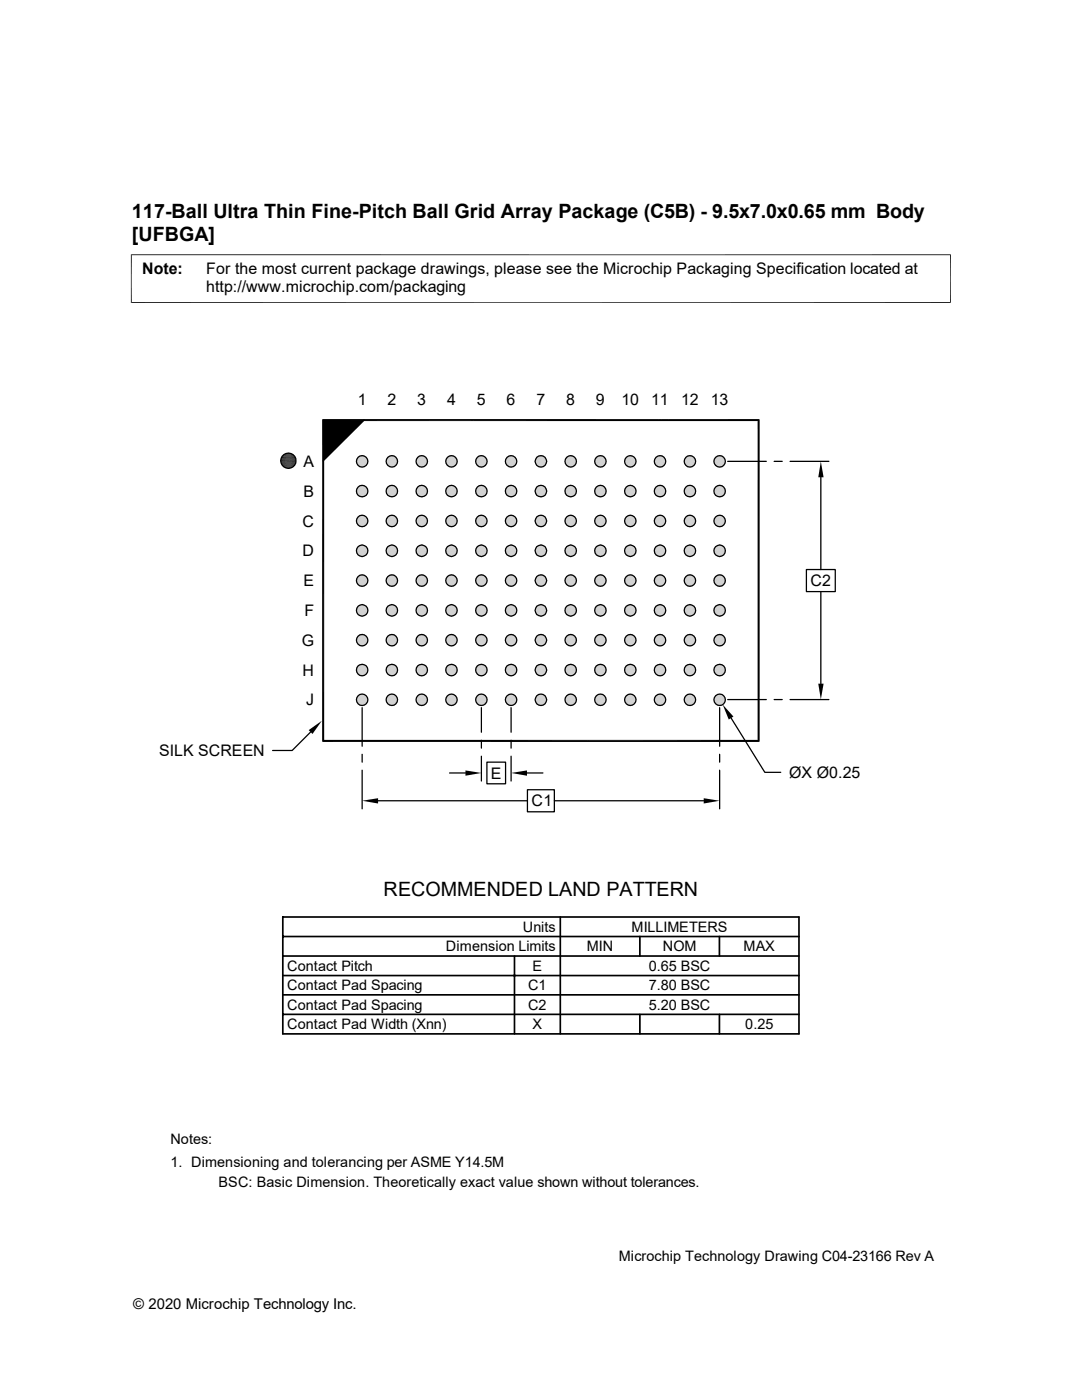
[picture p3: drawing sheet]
<svg xmlns="http://www.w3.org/2000/svg" width="216mm" height="279mm" viewBox="0 0 216 279" stroke-linecap="round" stroke-linejoin="round" font-family="sans-serif">
<defs><g id="words">
<g font-size="3.9">
<text x="26.3" y="43.5">117-Ball Ultra Thin Fine-Pitch Ball Grid Array Package (C5B) - 9.5x7.0x0.65 mm Body</text>
<text x="26.3" y="48">[UFBGA]</text>
<text x="76.5" y="178.9">RECOMMENDED LAND PATTERN</text>
</g>
<g font-size="3.2">
<text x="28.4" y="54.6">Note:</text>
<text x="41.1" y="54.6">For the most current package drawings, please see the Microchip Packaging Specification located at</text>
<text x="41.1" y="58.3">http://www.microchip.com/packaging</text>
<text x="71.4" y="80.7">1</text>
<text x="77.3" y="80.7">2</text>
<text x="83.3" y="80.7">3</text>
<text x="89.2" y="80.7">4</text>
<text x="95.2" y="80.7">5</text>
<text x="101.1" y="80.7">6</text>
<text x="107.1" y="80.7">7</text>
<text x="113" y="80.7">8</text>
<text x="118.9" y="80.7">9</text>
<text x="124" y="80.7">10</text>
<text x="129.9" y="80.7">11</text>
<text x="135.9" y="80.7">12</text>
<text x="141.8" y="80.7">13</text>
<text x="60.5" y="93.2">A</text>
<text x="60.5" y="99.1">B</text>
<text x="60.4" y="105.1">C</text>
<text x="60.4" y="111">D</text>
<text x="60.5" y="117">E</text>
<text x="161.8" y="117">C2</text>
<text x="60.7" y="122.9">F</text>
<text x="60.2" y="128.9">G</text>
<text x="60.4" y="134.8">H</text>
<text x="61.1" y="140.7">J</text>
<text x="31.7" y="150.9">SILK SCREEN</text>
<text x="97.9" y="155.4">E</text>
<text x="157.4" y="155.2">ØX Ø0.25</text>
<text x="106.1" y="161">C1</text>
</g>
<text font-size="3" x="26.6" y="261.3">© 2020 Microchip Technology Inc.</text>
<g font-size="2.9">
<text x="104.3" y="186">Units</text>
<text x="126" y="186">MILLIMETERS</text>
<text x="89" y="189.9">Dimension Limits</text>
<text x="117.1" y="189.9">MIN</text>
<text x="132.2" y="189.9">NOM</text>
<text x="148.4" y="189.9">MAX</text>
<text x="57.3" y="197.7">Contact Pad Spacing</text>
<text x="57.3" y="193.8">Contact Pitch</text>
<text x="105.4" y="197.7">C1</text>
<text x="106.3" y="193.8">E</text>
<text x="129.5" y="193.8">0.65 BSC</text>
<text x="129.5" y="197.7">7.80 BSC</text>
<text x="57.3" y="201.5">Contact Pad Spacing</text>
<text x="105.4" y="201.5">C2</text>
<text x="129.5" y="201.5">5.20 BSC</text>
<text x="57.3" y="205.4">Contact Pad Width (Xnn)</text>
<text x="106.3" y="205.4">X</text>
<text x="148.7" y="205.4">0.25</text>
<text x="34" y="228.3">Notes:</text>
<text x="34" y="232.9">1. Dimensioning and tolerancing per ASME Y14.5M</text>
<text x="43.6" y="236.9">BSC: Basic Dimension. Theoretically exact value shown without tolerances.</text>
<text x="123.5" y="251.6">Microchip Technology Drawing C04-23166 Rev A</text>
</g>
</g></defs>
<g fill="#c0c0c0">
<path d="M72.1 90.9h.3z"/>
<path d="M78 90.9h.3z"/>
<path d="M84 90.9h.3z"/>
<path d="M89.9 90.9h.3z"/>
<path d="M95.9 90.9h.3z"/>
<path d="M101.8 90.9h.3z"/>
<path d="M107.8 90.9h.2z"/>
<path d="M113.7 90.9h.3z"/>
<path d="M119.7 90.9h.2z"/>
<path d="M125.6 90.9h.3z"/>
<path d="M131.5 90.9h.3z"/>
<path d="M137.5 90.9h.3z"/>
<path d="M143.4 90.9h.3z"/>
<path d="M143.3 91h.6z"/>
<path d="M143.4 90.9l.5 .1z"/>
<path d="M137.4 91h.5z"/>
<path d="M137.5 90.9l.4 .1z"/>
<path d="M131.4 91h.6z"/>
<path d="M131.5 90.9l.5 .1z"/>
<path d="M125.5 91h.5z"/>
<path d="M125.6 90.9l.4 .1z"/>
<path d="M119.6 91h.5z"/>
<path d="M119.7 90.9l.4 .1z"/>
<path d="M113.6 91h.5z"/>
<path d="M113.7 90.9l.4 .1z"/>
<path d="M107.7 91h.5z"/>
<path d="M107.8 90.9l.4 .1z"/>
<path d="M101.7 91h.5z"/>
<path d="M101.8 90.9l.4 .1z"/>
<path d="M95.8 91h.5z"/>
<path d="M95.9 90.9l.4 .1z"/>
<path d="M89.8 91h.6z"/>
<path d="M89.9 90.9l.5 .1z"/>
<path d="M83.9 91h.5z"/>
<path d="M84 90.9l.4 .1z"/>
<path d="M77.9 91h.6z"/>
<path d="M78 90.9l.5 .1z"/>
<path d="M72 91h.5z"/>
<path d="M72.1 90.9l.4 .1z"/>
<path d="M143.2 91h.8z"/>
<path d="M143.3 91h.7z"/>
<path d="M137.3 91h.7z"/>
<path d="M137.4 91h.6z"/>
<path d="M131.3 91h.8z"/>
<path d="M131.4 91h.7z"/>
<path d="M125.4 91h.7z"/>
<path d="M125.5 91h.6z"/>
<path d="M119.5 91h.7z"/>
<path d="M119.6 91h.6z"/>
<path d="M113.5 91h.7z"/>
<path d="M113.6 91h.6z"/>
<path d="M107.6 91h.7z"/>
<path d="M107.7 91h.6z"/>
<path d="M101.6 91h.8z"/>
<path d="M101.7 91h.7z"/>
<path d="M95.7 91h.7z"/>
<path d="M95.8 91h.6z"/>
<path d="M89.7 91h.8z"/>
<path d="M89.8 91h.7z"/>
<path d="M83.8 91h.7z"/>
<path d="M83.9 91h.6z"/>
<path d="M77.8 91h.8z"/>
<path d="M77.9 91h.7z"/>
<path d="M71.9 91h.7z"/>
<path d="M72 91h.6z"/>
<path d="M143.1 91h1z"/>
<path d="M143.2 91h.9z"/>
<path d="M137.2 91h.9z"/>
<path d="M137.3 91h.8z"/>
<path d="M131.2 91h1z"/>
<path d="M131.3 91h.9z"/>
<path d="M125.3 91h.9z"/>
<path d="M125.4 91h.8z"/>
<path d="M119.3 91h1z"/>
<path d="M119.5 91h.8z"/>
<path d="M113.4 91h.9z"/>
<path d="M113.5 91h.8z"/>
<path d="M107.5 91h.9z"/>
<path d="M107.6 91h.8z"/>
<path d="M101.5 91h.9z"/>
<path d="M95.6 91h.9z"/>
<path d="M95.7 91h.8z"/>
<path d="M89.6 91h1z"/>
<path d="M89.7 91h.9z"/>
<path d="M83.7 91h.9z"/>
<path d="M83.8 91h.8z"/>
<path d="M77.7 91h1z"/>
<path d="M77.8 91h.9z"/>
<path d="M71.8 91h.9z"/>
<path d="M71.9 91h.8z"/>
<path d="M143.1 91l1 .1h-1.1z"/>
<path d="M143.1 91l1 .1z"/>
<path d="M137.1 91.1h1.1z"/>
<path d="M137.2 91l1 .1z"/>
<path d="M131.2 91l1.1 .1h-1.2z"/>
<path d="M131.2 91l1.1 .1z"/>
<path d="M125.2 91.1h1.1z"/>
<path d="M125.3 91l1 .1z"/>
<path d="M119.3 91.1h1.1z"/>
<path d="M119.3 91l1.1 .1z"/>
<path d="M113.3 91.1h1.1z"/>
<path d="M113.4 91l1 .1z"/>
<path d="M107.4 91.1h1.1z"/>
<path d="M107.5 91l1 .1z"/>
<path d="M101.4 91.1h1.1z"/>
<path d="M101.5 91l1 .1z"/>
<path d="M95.5 91.1h1.1z"/>
<path d="M95.6 91l1 .1z"/>
<path d="M89.6 91l1 .1h-1.1z"/>
<path d="M89.6 91l1 .1z"/>
<path d="M83.6 91.1h1.1z"/>
<path d="M83.7 91l1 .1z"/>
<path d="M77.6 91.1h1.2z"/>
<path d="M77.7 91l1.1 .1z"/>
<path d="M71.7 91.1h1.1z"/>
<path d="M71.8 91l1 .1z"/>
<path d="M143 91.1h1.3z"/>
<path d="M137 91.1h1.3z"/>
<path d="M137.1 91.1h1.2z"/>
<path d="M131.1 91.1h1.3z"/>
<path d="M125.1 91.1h1.3z"/>
<path d="M125.2 91.1h1.2z"/>
<path d="M119.2 91.1h1.3z"/>
<path d="M119.3 91.1h1.2z"/>
<path d="M113.2 91.1h1.4z"/>
<path d="M113.3 91.1h1.3z"/>
<path d="M107.3 91.1h1.3z"/>
<path d="M107.4 91.1h1.2z"/>
<path d="M101.3 91.1h1.4z"/>
<path d="M101.4 91.1h1.3z"/>
<path d="M95.4 91.1h1.3z"/>
<path d="M95.5 91.1h1.2z"/>
<path d="M89.5 91.1h1.3z"/>
<path d="M83.5 91.1h1.3z"/>
<path d="M83.6 91.1h1.2z"/>
<path d="M77.6 91.1h1.3z"/>
<path d="M71.6 91.1h1.3z"/>
<path d="M71.7 91.1h1.2z"/>
<path d="M142.9 91.2h1.5z"/>
<path d="M143 91.1l1.4 .1z"/>
<path d="M136.9 91.2h1.5z"/>
<path d="M137 91.1l1.4 .1z"/>
<path d="M131 91.2h1.5z"/>
<path d="M131.1 91.1l1.4 .1z"/>
<path d="M125 91.2h1.5z"/>
<path d="M125.1 91.1l1.4 .1z"/>
<path d="M119.1 91.2h1.5z"/>
<path d="M119.2 91.1l1.4 .1z"/>
<path d="M113.1 91.2h1.5z"/>
<path d="M113.2 91.1l1.4 .1z"/>
<path d="M107.2 91.2h1.5z"/>
<path d="M107.3 91.1l1.4 .1z"/>
<path d="M101.2 91.2h1.5z"/>
<path d="M101.3 91.1l1.4 .1z"/>
<path d="M95.3 91.2h1.5z"/>
<path d="M95.4 91.1l1.4 .1z"/>
<path d="M89.3 91.2h1.5z"/>
<path d="M89.5 91.1l1.3 .1z"/>
<path d="M83.4 91.2h1.5z"/>
<path d="M83.5 91.1l1.4 .1z"/>
<path d="M77.5 91.2h1.5z"/>
<path d="M77.6 91.1l1.4 .1z"/>
<path d="M71.5 91.2h1.5z"/>
<path d="M71.6 91.1l1.4 .1z"/>
<path d="M142.8 91.3h1.6z"/>
<path d="M142.9 91.2l1.5 .1z"/>
<path d="M136.9 91.2l1.6 .1h-1.7z"/>
<path d="M136.9 91.2l1.6 .1z"/>
<path d="M130.9 91.3h1.6z"/>
<path d="M131 91.2l1.5 .1z"/>
<path d="M125 91.2l1.6 .1h-1.7z"/>
<path d="M125 91.2l1.6 .1z"/>
<path d="M119 91.3h1.6z"/>
<path d="M119.1 91.2l1.5 .1z"/>
<path d="M113.1 91.2l1.6 .1z"/>
<path d="M107.2 91.2l1.6 .1h-1.7z"/>
<path d="M107.2 91.2l1.6 .1z"/>
<path d="M101.2 91.2l1.6 .1z"/>
<path d="M95.2 91.3h1.7z"/>
<path d="M95.3 91.2l1.6 .1z"/>
<path d="M89.3 91.2l1.6 .1z"/>
<path d="M83.4 91.2l1.6 .1h-1.7z"/>
<path d="M83.4 91.2l1.6 .1z"/>
<path d="M77.4 91.3h1.6z"/>
<path d="M77.5 91.2l1.5 .1z"/>
<path d="M71.4 91.3h1.7z"/>
<path d="M71.5 91.2l1.6 .1z"/>
<path d="M142.8 91.3l1.7 .1h-1.8z"/>
<path d="M142.8 91.3l1.7 .1z"/>
<path d="M136.8 91.3l1.8 .1z"/>
<path d="M130.9 91.3l1.7 .1h-1.8z"/>
<path d="M130.9 91.3l1.7 .1z"/>
<path d="M124.9 91.3l1.8 .1z"/>
<path d="M119 91.3l1.7 .1h-1.8z"/>
<path d="M119 91.3l1.7 .1z"/>
<path d="M113.1 91.3l1.7 .1h-1.8z"/>
<path d="M113.1 91.3l1.7 .1z"/>
<path d="M107.1 91.3l1.7 .1h-1.8z"/>
<path d="M107.1 91.3l1.7 .1z"/>
<path d="M101.2 91.3l1.7 .1h-1.8z"/>
<path d="M101.2 91.3l1.7 .1z"/>
<path d="M95.2 91.3l1.7 .1h-1.8z"/>
<path d="M95.2 91.3l1.7 .1z"/>
<path d="M89.3 91.3l1.7 .1h-1.8z"/>
<path d="M89.3 91.3l1.7 .1z"/>
<path d="M83.3 91.3l1.7 .1h-1.8z"/>
<path d="M83.3 91.3l1.7 .1z"/>
<path d="M77.4 91.3l1.7 .1h-1.8z"/>
<path d="M77.4 91.3l1.7 .1z"/>
<path d="M71.4 91.3l1.8 .1z"/>
<path d="M142.7 91.4h1.9z"/>
<path d="M136.8 91.4h1.8h-1.9z"/>
<path d="M136.8 91.4h1.8z"/>
<path d="M130.8 91.4h1.9z"/>
<path d="M124.9 91.4h1.8h-1.9z"/>
<path d="M124.9 91.4h1.8z"/>
<path d="M118.9 91.4h1.9z"/>
<path d="M112.9 91.4h2z"/>
<path d="M113 91.4h1.9z"/>
<path d="M107 91.4h1.9z"/>
<path d="M101.1 91.4h1.9h-2z"/>
<path d="M101.1 91.4h1.9z"/>
<path d="M95.1 91.4h1.9z"/>
<path d="M89.2 91.4h1.9z"/>
<path d="M83.2 91.4h1.9z"/>
<path d="M77.3 91.4h1.9z"/>
<path d="M71.3 91.4h1.9z"/>
<path d="M71.4 91.4h1.8z"/>
</g>
<path d="M142.6 91.5h2" fill="none" stroke="#c0c0c0" stroke-width=".2"/>
<path d="M142.7 91.4h1.9v.2z" fill="#c0c0c0"/>
<path d="M136.7 91.5h2" fill="none" stroke="#c0c0c0" stroke-width=".2"/>
<path d="M136.7 91.4h1.9l.1 .2z" fill="#c0c0c0"/>
<path d="M130.7 91.5h2" fill="none" stroke="#c0c0c0" stroke-width=".2"/>
<path d="M130.8 91.4h1.9v.2z" fill="#c0c0c0"/>
<path d="M124.8 91.5h2" fill="none" stroke="#c0c0c0" stroke-width=".2"/>
<path d="M124.8 91.4h1.9l.1 .2z" fill="#c0c0c0"/>
<path d="M118.8 91.5h2" fill="none" stroke="#c0c0c0" stroke-width=".2"/>
<path d="M118.9 91.4h1.9v.2z" fill="#c0c0c0"/>
<path d="M112.9 91.5h2" fill="none" stroke="#c0c0c0" stroke-width=".2"/>
<path d="M112.9 91.4h2v.2z" fill="#c0c0c0"/>
<path d="M106.9 91.5h2" fill="none" stroke="#c0c0c0" stroke-width=".2"/>
<path d="M107 91.4h1.9v.2z" fill="#c0c0c0"/>
<path d="M101 91.5h2" fill="none" stroke="#c0c0c0" stroke-width=".2"/>
<g fill="#c0c0c0">
<path d="M101 91.4h2v.2z"/>
<path d="M95.1 91.4l1.9 .2h-2z"/>
<path d="M95.1 91.4h1.9v.2z"/>
</g>
<path d="M89.1 91.5h2" fill="none" stroke="#c0c0c0" stroke-width=".2"/>
<path d="M89.2 91.4h1.9v.2z" fill="#c0c0c0"/>
<path d="M83.1 91.5h2.1" fill="none" stroke="#c0c0c0" stroke-width=".2"/>
<path d="M83.2 91.4h1.9l.1 .2z" fill="#c0c0c0"/>
<path d="M77.2 91.5h2" fill="none" stroke="#c0c0c0" stroke-width=".2"/>
<path d="M77.3 91.4h1.9v.2z" fill="#c0c0c0"/>
<path d="M71.2 91.5h2.1" fill="none" stroke="#c0c0c0" stroke-width=".2"/>
<path d="M71.3 91.4h1.9l.1 .2z" fill="#c0c0c0"/>
<g fill="none" stroke="#c0c0c0" stroke-width=".2">
<path d="M71.1 91.8h2.3M71.1 91.9h2.3M71.1 92h2.3M71.1 92.1h2.3M71.1 92.2h2.3M71.1 92.4h2.3M71.2 91.7h2.2M71.2 92.5h2.2M71.2 91.6h2.1M71.2 92.5h2.1M77 91.9h2.3M77 92h2.3"/>
<path d="M77 92.1h2.3M77 92.2h2.3M77.1 91.7h2.2M77.1 91.8h2.2M77.1 92.4h2.2M77.1 92.5h2.2M77.1 91.6h2.1M77.1 92.5h2.1M83 91.8h2.3M83 91.9h2.3M83 92h2.3M83 92.1h2.3"/>
<path d="M83 92.2h2.3M83 92.4h2.3M83.1 91.7h2.1M83.1 92.5h2.1M83.1 91.6h2.1M88.9 91.9h2.3M88.9 92h2.3M88.9 92.1h2.3M88.9 92.2h2.3M89 91.7h2.2M89 91.8h2.2M89 92.4h2.2"/>
<path d="M89 92.5h2.2M89 91.6h2.1M89 92.5h2.1M94.9 91.8h2.3M94.9 91.9h2.3M94.9 92h2.3M94.9 92.1h2.3M94.9 92.2h2.3M94.9 92.4h2.3M95 91.7h2.1M95 92.5h2.1M95 91.6h2.1"/>
<path d="M100.8 91.9h2.3M100.8 92h2.3M100.8 92.1h2.3M100.8 92.2h2.3M100.9 91.7h2.2M100.9 91.8h2.2M100.9 92.4h2.2M100.9 92.5h2.2M100.9 91.6h2.1M100.9 92.5h2.1M106.8 91.8h2.3M106.8 91.9h2.3"/>
<path d="M106.8 92h2.3M106.8 92.1h2.3M106.8 92.2h2.3M106.8 92.4h2.3M106.8 91.7h2.2M106.8 92.5h2.2M106.9 91.6h2.1M106.9 92.5h2.1M112.7 91.9h2.3M112.7 92h2.3M112.7 92.1h2.3M112.7 92.2h2.3"/>
<path d="M112.8 91.7h2.2M112.8 91.8h2.2M112.8 92.4h2.2M112.8 92.5h2.2M112.8 91.6h2.1M112.8 92.5h2.1M118.7 91.7h2.2M118.7 91.8h2.2M118.7 91.9h2.2M118.7 92h2.2M118.7 92.1h2.2M118.7 92.2h2.2"/>
<path d="M118.7 92.4h2.2M118.7 92.5h2.2M118.7 91.6h2.2M124.6 91.8h2.3M124.6 91.9h2.3M124.6 92h2.3M124.6 92.1h2.3M124.6 92.2h2.3M124.6 92.4h2.3M124.7 91.7h2.2M124.7 92.5h2.2M124.7 91.6h2.1"/>
<path d="M124.7 92.5h2.1M130.6 91.9h2.2M130.6 92h2.2M130.6 92.1h2.2M130.6 92.2h2.2M130.6 91.7h2.2M130.6 91.8h2.2M130.6 92.4h2.2M130.6 92.5h2.2M130.6 91.6h2.2M136.5 91.8h2.3M136.5 91.9h2.3"/>
<path d="M136.5 92h2.3M136.5 92.1h2.3M136.5 92.2h2.3M136.5 92.4h2.3M136.6 91.7h2.2M136.6 92.5h2.2M136.6 91.6h2.1M136.6 92.5h2.1M142.5 91.9h2.2M142.5 92h2.2M142.5 92.1h2.2M142.5 92.2h2.2"/>
<path d="M142.5 91.7h2.2M142.5 91.8h2.2M142.5 92.4h2.2M142.5 92.5h2.2M142.5 91.6h2.2"/>
</g>
<path d="M142.6 92.6l2 .1h-1.9z" fill="#c0c0c0"/>
<path d="M142.6 92.6h2" fill="none" stroke="#c0c0c0" stroke-width=".2"/>
<path d="M136.7 92.6l1.9 .1h-1.9z" fill="#c0c0c0"/>
<path d="M136.7 92.6h2" fill="none" stroke="#c0c0c0" stroke-width=".2"/>
<path d="M130.7 92.6l2 .1h-1.9z" fill="#c0c0c0"/>
<path d="M130.7 92.6h2" fill="none" stroke="#c0c0c0" stroke-width=".2"/>
<path d="M124.8 92.6l1.9 .1h-1.9z" fill="#c0c0c0"/>
<path d="M124.8 92.6h2" fill="none" stroke="#c0c0c0" stroke-width=".2"/>
<path d="M118.8 92.6l2 .1h-1.9z" fill="#c0c0c0"/>
<path d="M118.8 92.6h2" fill="none" stroke="#c0c0c0" stroke-width=".2"/>
<path d="M112.9 92.6l2 .1h-2z" fill="#c0c0c0"/>
<path d="M112.9 92.6h2" fill="none" stroke="#c0c0c0" stroke-width=".2"/>
<path d="M106.9 92.6l2 .1h-1.9z" fill="#c0c0c0"/>
<path d="M106.9 92.6h2" fill="none" stroke="#c0c0c0" stroke-width=".2"/>
<path d="M101 92.6l2 .1h-2z" fill="#c0c0c0"/>
<path d="M101 92.6h2" fill="none" stroke="#c0c0c0" stroke-width=".2"/>
<g fill="#c0c0c0">
<path d="M95 92.6l2 .1h-1.9z"/>
<path d="M95 92.6h2v.1z"/>
<path d="M89.1 92.6l2 .1h-1.9z"/>
</g>
<path d="M89.1 92.6h2" fill="none" stroke="#c0c0c0" stroke-width=".2"/>
<path d="M83.1 92.6l2 .1h-1.9z" fill="#c0c0c0"/>
<path d="M83.1 92.6h2.1" fill="none" stroke="#c0c0c0" stroke-width=".2"/>
<path d="M77.2 92.6l2 .1h-1.9z" fill="#c0c0c0"/>
<path d="M77.2 92.6h2" fill="none" stroke="#c0c0c0" stroke-width=".2"/>
<path d="M71.2 92.6l2 .1h-1.9z" fill="#c0c0c0"/>
<path d="M71.2 92.6h2.1" fill="none" stroke="#c0c0c0" stroke-width=".2"/>
<g fill="#c0c0c0">
<path d="M142.7 92.7l1.8 .1z"/>
<path d="M142.7 92.7h1.9z"/>
<path d="M136.7 92.7l1.9 .1z"/>
<path d="M136.7 92.7h1.9z"/>
<path d="M130.8 92.7l1.8 .1z"/>
<path d="M130.8 92.7h1.9z"/>
<path d="M124.8 92.7l1.9 .1z"/>
<path d="M124.8 92.7h1.9z"/>
<path d="M118.9 92.7l1.8 .1z"/>
<path d="M118.9 92.7h1.9z"/>
<path d="M112.9 92.7l1.9 .1z"/>
<path d="M112.9 92.7h2z"/>
<path d="M107 92.7l1.8 .1z"/>
<path d="M107 92.7h1.9z"/>
<path d="M101 92.7l1.9 .1z"/>
<path d="M101 92.7h2z"/>
<path d="M95.1 92.7l1.8 .1z"/>
<path d="M95.1 92.7h1.9z"/>
<path d="M89.2 92.7l1.8 .1z"/>
<path d="M89.2 92.7h1.9z"/>
<path d="M83.2 92.7l1.8 .1z"/>
<path d="M83.2 92.7h1.9z"/>
<path d="M77.3 92.7l1.8 .1z"/>
<path d="M77.3 92.7h1.9z"/>
<path d="M71.3 92.7l1.9 .1z"/>
<path d="M71.3 92.7h1.9z"/>
<path d="M142.7 92.8l1.7 .1z"/>
<path d="M142.7 92.8h1.8z"/>
<path d="M136.8 92.8l1.7 .1z"/>
<path d="M136.8 92.8h1.8z"/>
<path d="M130.8 92.8l1.7 .1z"/>
<path d="M130.8 92.8h1.8z"/>
<path d="M124.9 92.8l1.7 .1z"/>
<path d="M124.9 92.8h1.8z"/>
<path d="M118.9 92.8l1.7 .1z"/>
<path d="M118.9 92.8h1.8z"/>
<path d="M113 92.8l1.7 .1z"/>
<path d="M113 92.8h1.8z"/>
<path d="M107 92.8l1.8 .1z"/>
<path d="M107 92.8h1.8z"/>
<path d="M101.1 92.8l1.7 .1z"/>
<path d="M101.1 92.8h1.8z"/>
<path d="M95.1 92.8l1.8 .1z"/>
<path d="M95.1 92.8h1.8z"/>
<path d="M89.2 92.8l1.7 .1z"/>
<path d="M89.2 92.8h1.8z"/>
<path d="M83.2 92.8l1.8 .1z"/>
<path d="M83.2 92.8h1.8z"/>
<path d="M77.3 92.8l1.7 .1z"/>
<path d="M77.3 92.8h1.8z"/>
<path d="M71.4 92.8l1.7 .1z"/>
<path d="M71.4 92.8h1.8z"/>
<path d="M142.8 92.9h1.6z"/>
<path d="M136.8 92.9h1.6z"/>
<path d="M136.8 92.9h1.7z"/>
<path d="M130.9 92.9h1.6z"/>
<path d="M124.9 92.9h1.6z"/>
<path d="M124.9 92.9h1.7z"/>
<path d="M119 92.9h1.6z"/>
<path d="M113.1 92.9h1.5z"/>
<path d="M113.1 92.9h1.6z"/>
<path d="M107.1 92.9h1.6z"/>
<path d="M107.1 92.9h1.7z"/>
<path d="M101.2 92.9h1.5z"/>
<path d="M101.2 92.9h1.6z"/>
<path d="M95.2 92.9h1.6z"/>
<path d="M95.2 92.9h1.7z"/>
<path d="M89.3 92.9h1.5z"/>
<path d="M89.3 92.9h1.6z"/>
<path d="M83.3 92.9h1.6z"/>
<path d="M83.3 92.9h1.7z"/>
<path d="M77.4 92.9h1.6z"/>
<path d="M71.4 92.9h1.6z"/>
<path d="M71.4 92.9h1.7z"/>
<path d="M142.9 92.9l1.4 .1z"/>
<path d="M142.9 92.9h1.5z"/>
<path d="M136.9 92.9l1.4 .1z"/>
<path d="M136.9 92.9h1.5z"/>
<path d="M131 92.9l1.4 .1z"/>
<path d="M131 92.9h1.5z"/>
<path d="M125 92.9l1.4 .1z"/>
<path d="M125 92.9h1.5z"/>
<path d="M119.1 92.9l1.4 .1z"/>
<path d="M119.1 92.9h1.5z"/>
<path d="M113.1 92.9l1.5 .1z"/>
<path d="M107.2 92.9l1.4 .1z"/>
<path d="M107.2 92.9h1.5z"/>
<path d="M101.2 92.9l1.5 .1z"/>
<path d="M95.3 92.9l1.4 .1z"/>
<path d="M95.3 92.9h1.5z"/>
<path d="M89.3 92.9l1.5 .1z"/>
<path d="M83.4 92.9l1.4 .1z"/>
<path d="M83.4 92.9h1.5z"/>
<path d="M77.5 92.9l1.4 .1z"/>
<path d="M77.5 92.9h1.5z"/>
<path d="M71.5 92.9l1.4 .1z"/>
<path d="M71.5 92.9h1.5z"/>
<path d="M143 93h1.1z"/>
<path d="M143 93h1.3z"/>
<path d="M137 93h1.2z"/>
<path d="M137 93h1.3z"/>
<path d="M131.1 93h1.2z"/>
<path d="M131.1 93h1.3z"/>
<path d="M125.1 93h1.2z"/>
<path d="M125.1 93h1.3z"/>
<path d="M119.2 93h1.2z"/>
<path d="M119.2 93h1.3z"/>
<path d="M113.2 93h1.2z"/>
<path d="M113.2 93h1.4z"/>
<path d="M107.3 93h1.2z"/>
<path d="M107.3 93h1.3z"/>
<path d="M101.3 93h1.2z"/>
<path d="M101.3 93h1.4z"/>
<path d="M95.4 93h1.2z"/>
<path d="M95.4 93h1.3z"/>
<path d="M89.5 93h1.1z"/>
<path d="M89.5 93h1.3z"/>
<path d="M83.5 93h1.2z"/>
<path d="M83.5 93h1.3z"/>
<path d="M77.6 93h1.2z"/>
<path d="M77.6 93h1.3z"/>
<path d="M71.6 93h1.2z"/>
<path d="M71.6 93h1.3z"/>
<path d="M143 93l1.1 .1z"/>
<path d="M137.1 93l1 .1z"/>
<path d="M137.1 93h1.1z"/>
<path d="M131.1 93l1.1 .1z"/>
<path d="M125.2 93l1 .1z"/>
<path d="M125.2 93h1.1z"/>
<path d="M119.3 93l1 .1z"/>
<path d="M119.3 93h1.1z"/>
<path d="M113.3 93l1 .1z"/>
<path d="M113.3 93h1.1z"/>
<path d="M107.4 93l1 .1z"/>
<path d="M107.4 93h1.1z"/>
<path d="M101.4 93l1 .1z"/>
<path d="M101.4 93h1.1z"/>
<path d="M95.5 93l1 .1z"/>
<path d="M95.5 93h1.1z"/>
<path d="M89.5 93l1.1 .1z"/>
<path d="M83.6 93l1 .1z"/>
<path d="M83.6 93h1.1z"/>
<path d="M77.6 93l1.1 .1z"/>
<path d="M71.7 93l1 .1z"/>
<path d="M71.7 93h1.1z"/>
<path d="M143.1 93.1h.9z"/>
<path d="M143.1 93.1h1z"/>
<path d="M137.2 93.1h.8z"/>
<path d="M137.2 93.1h.9z"/>
<path d="M131.2 93.1h.9z"/>
<path d="M131.2 93.1h1z"/>
<path d="M125.3 93.1h.8z"/>
<path d="M125.3 93.1h.9z"/>
<path d="M119.3 93.1h.9z"/>
<path d="M119.3 93.1h1z"/>
<path d="M113.4 93.1h.8z"/>
<path d="M113.4 93.1h.9z"/>
<path d="M107.5 93.1h.8z"/>
<path d="M107.5 93.1h.9z"/>
<path d="M101.5 93.1h.9z"/>
<path d="M95.6 93.1h.8z"/>
<path d="M95.6 93.1h.9z"/>
<path d="M89.6 93.1h.9z"/>
<path d="M89.6 93.1h1z"/>
<path d="M83.7 93.1h.8z"/>
<path d="M83.7 93.1h.9z"/>
<path d="M77.7 93.1h.9z"/>
<path d="M77.7 93.1h1z"/>
<path d="M71.8 93.1h.8z"/>
<path d="M71.8 93.1h.9z"/>
<path d="M143.2 93.1l.7 .1z"/>
<path d="M143.2 93.1h.8z"/>
<path d="M137.3 93.1l.6 .1z"/>
<path d="M137.3 93.1h.7z"/>
<path d="M131.3 93.1l.7 .1z"/>
<path d="M131.3 93.1h.8z"/>
<path d="M125.4 93.1l.6 .1z"/>
<path d="M125.4 93.1h.7z"/>
<path d="M119.5 93.1l.6 .1z"/>
<path d="M119.5 93.1h.7z"/>
<path d="M113.5 93.1l.6 .1z"/>
<path d="M113.5 93.1h.7z"/>
<path d="M107.6 93.1l.6 .1z"/>
<path d="M107.6 93.1h.7z"/>
<path d="M101.6 93.1l.6 .1z"/>
<path d="M101.6 93.1h.8z"/>
<path d="M95.7 93.1l.6 .1z"/>
<path d="M95.7 93.1h.7z"/>
<path d="M89.7 93.1l.7 .1z"/>
<path d="M89.7 93.1h.8z"/>
<path d="M83.8 93.1l.6 .1z"/>
<path d="M83.8 93.1h.7z"/>
<path d="M77.8 93.1l.7 .1z"/>
<path d="M77.8 93.1h.8z"/>
<path d="M71.9 93.1l.6 .1z"/>
<path d="M71.9 93.1h.7z"/>
<path d="M72.1 93.2h.3z"/>
<path d="M78 93.2h.3z"/>
<path d="M84 93.2h.3z"/>
<path d="M89.9 93.2h.3z"/>
<path d="M95.9 93.2h.3z"/>
<path d="M101.8 93.2h.3z"/>
<path d="M107.8 93.2h.2z"/>
<path d="M113.7 93.2h.3z"/>
<path d="M119.7 93.2h.2z"/>
<path d="M125.6 93.2h.3z"/>
<path d="M131.5 93.2h.3z"/>
<path d="M137.5 93.2h.3z"/>
<path d="M143.4 93.2h.3z"/>
<path d="M143.3 93.2h.4z"/>
<path d="M143.3 93.2h.6z"/>
<path d="M137.4 93.2h.4z"/>
<path d="M137.4 93.2h.5z"/>
<path d="M131.4 93.2h.4z"/>
<path d="M131.4 93.2h.6z"/>
<path d="M125.5 93.2h.4z"/>
<path d="M125.5 93.2h.5z"/>
<path d="M119.6 93.2h.3z"/>
<path d="M119.6 93.2h.5z"/>
<path d="M113.6 93.2h.4z"/>
<path d="M113.6 93.2h.5z"/>
<path d="M107.7 93.2h.3z"/>
<path d="M107.7 93.2h.5z"/>
<path d="M101.7 93.2h.4z"/>
<path d="M101.7 93.2h.5z"/>
<path d="M95.8 93.2h.4z"/>
<path d="M95.8 93.2h.5z"/>
<path d="M89.8 93.2h.4z"/>
<path d="M89.8 93.2h.6z"/>
<path d="M83.9 93.2h.4z"/>
<path d="M83.9 93.2h.5z"/>
<path d="M77.9 93.2h.4z"/>
<path d="M77.9 93.2h.6z"/>
<path d="M72 93.2h.4z"/>
<path d="M72 93.2h.5z"/>
<path d="M72.1 96.9h.3z"/>
<path d="M78 96.9h.3z"/>
<path d="M84 96.9h.3z"/>
<path d="M89.9 96.9h.3z"/>
<path d="M95.9 96.9h.3z"/>
<path d="M101.8 96.9h.3z"/>
<path d="M107.8 96.9h.2z"/>
<path d="M113.7 96.9h.3z"/>
<path d="M119.7 96.9h.2z"/>
<path d="M125.6 96.9h.3z"/>
<path d="M131.5 96.9h.3z"/>
<path d="M137.5 96.9h.3z"/>
<path d="M143.4 96.9h.3z"/>
<path d="M143.3 96.9h.6z"/>
<path d="M143.4 96.9h.5z"/>
<path d="M137.4 96.9h.5z"/>
<path d="M137.5 96.9h.4z"/>
<path d="M131.4 96.9h.6z"/>
<path d="M131.5 96.9h.5z"/>
<path d="M125.5 96.9h.5z"/>
<path d="M125.6 96.9h.4z"/>
<path d="M119.6 96.9h.5z"/>
<path d="M119.7 96.9h.4z"/>
<path d="M113.6 96.9h.5z"/>
<path d="M113.7 96.9h.4z"/>
<path d="M107.7 96.9h.5z"/>
<path d="M107.8 96.9h.4z"/>
<path d="M101.7 96.9h.5z"/>
<path d="M101.8 96.9h.4z"/>
<path d="M95.8 96.9h.5z"/>
<path d="M95.9 96.9h.4z"/>
<path d="M89.8 96.9h.6z"/>
<path d="M89.9 96.9h.5z"/>
<path d="M83.9 96.9h.5z"/>
<path d="M84 96.9h.4z"/>
<path d="M77.9 96.9h.6z"/>
<path d="M78 96.9h.5z"/>
<path d="M72 96.9h.5z"/>
<path d="M72.1 96.9h.4z"/>
<path d="M143.2 96.9h.8z"/>
<path d="M143.3 96.9h.7z"/>
<path d="M137.3 96.9h.7z"/>
<path d="M137.4 96.9h.6z"/>
<path d="M131.3 96.9h.8z"/>
<path d="M131.4 96.9h.7z"/>
<path d="M125.4 96.9h.7z"/>
<path d="M125.5 96.9h.6z"/>
<path d="M119.5 96.9h.7z"/>
<path d="M119.6 96.9h.6z"/>
<path d="M113.5 96.9h.7z"/>
<path d="M113.6 96.9h.6z"/>
<path d="M107.6 96.9h.7z"/>
<path d="M107.7 96.9h.6z"/>
<path d="M101.6 96.9h.8z"/>
<path d="M101.7 96.9h.7z"/>
<path d="M95.7 96.9h.7z"/>
<path d="M95.8 96.9h.6z"/>
<path d="M89.7 96.9h.8z"/>
<path d="M89.8 96.9h.7z"/>
<path d="M83.8 96.9h.7z"/>
<path d="M83.9 96.9h.6z"/>
<path d="M77.8 96.9h.8z"/>
<path d="M77.9 96.9h.7z"/>
<path d="M71.9 96.9h.7z"/>
<path d="M72 96.9h.6z"/>
<path d="M143.1 97h1z"/>
<path d="M143.2 96.9l.9 .1z"/>
<path d="M137.2 97h.9z"/>
<path d="M137.3 96.9l.8 .1z"/>
<path d="M131.2 97h1z"/>
<path d="M131.3 96.9l.9 .1z"/>
<path d="M125.3 97h.9z"/>
<path d="M125.4 96.9l.8 .1z"/>
<path d="M119.3 97h1z"/>
<path d="M119.5 96.9l.8 .1z"/>
<path d="M113.4 97h.9z"/>
<path d="M113.5 96.9l.8 .1z"/>
<path d="M107.5 97h.9z"/>
<path d="M107.6 96.9l.8 .1z"/>
<path d="M101.5 97h.9z"/>
<path d="M101.6 96.9l.8 .1z"/>
<path d="M95.6 97h.9z"/>
<path d="M95.7 96.9l.8 .1z"/>
<path d="M89.6 97h1z"/>
<path d="M89.7 96.9l.9 .1z"/>
<path d="M83.7 97h.9z"/>
<path d="M83.8 96.9l.8 .1z"/>
<path d="M77.7 97h1z"/>
<path d="M77.8 96.9l.9 .1z"/>
<path d="M71.8 97h.9z"/>
<path d="M71.9 96.9l.8 .1z"/>
<path d="M143 97h1.1z"/>
<path d="M137.1 97h1.1z"/>
<path d="M137.2 97h1z"/>
<path d="M131.1 97h1.2z"/>
<path d="M131.2 97h1.1z"/>
<path d="M125.2 97h1.1z"/>
<path d="M125.3 97h1z"/>
<path d="M119.3 97h1.1z"/>
<path d="M113.3 97h1.1z"/>
<path d="M113.4 97h1z"/>
<path d="M107.4 97h1.1z"/>
<path d="M107.5 97h1z"/>
<path d="M101.4 97h1.1z"/>
<path d="M101.5 97h1z"/>
<path d="M95.5 97h1.1z"/>
<path d="M95.6 97h1z"/>
<path d="M89.5 97h1.1z"/>
<path d="M83.6 97h1.1z"/>
<path d="M83.7 97h1z"/>
<path d="M77.6 97h1.2z"/>
<path d="M77.7 97h1.1z"/>
<path d="M71.7 97h1.1z"/>
<path d="M71.8 97h1z"/>
<path d="M143 97.1h1.3z"/>
<path d="M143 97l1.3 .1z"/>
<path d="M137 97.1h1.3z"/>
<path d="M137.1 97l1.2 .1z"/>
<path d="M131.1 97.1h1.3z"/>
<path d="M131.1 97l1.3 .1z"/>
<path d="M125.1 97.1h1.3z"/>
<path d="M125.2 97l1.2 .1z"/>
<path d="M119.2 97.1h1.3z"/>
<path d="M119.3 97l1.2 .1z"/>
<path d="M113.2 97.1h1.4z"/>
<path d="M113.3 97l1.3 .1z"/>
<path d="M107.3 97.1h1.3z"/>
<path d="M107.4 97l1.2 .1z"/>
<path d="M101.3 97.1h1.4z"/>
<path d="M101.4 97l1.3 .1z"/>
<path d="M95.4 97.1h1.3z"/>
<path d="M95.5 97l1.2 .1z"/>
<path d="M89.5 97.1h1.3z"/>
<path d="M89.5 97l1.3 .1z"/>
<path d="M83.5 97.1h1.3z"/>
<path d="M83.6 97l1.2 .1z"/>
<path d="M77.6 97.1h1.3z"/>
<path d="M77.6 97l1.3 .1z"/>
<path d="M71.6 97.1h1.3z"/>
<path d="M71.7 97l1.2 .1z"/>
<path d="M143 97.1l1.4 .1h-1.5z"/>
<path d="M143 97.1l1.4 .1z"/>
<path d="M136.9 97.2h1.5z"/>
<path d="M137 97.1l1.4 .1z"/>
<path d="M131.1 97.1l1.4 .1h-1.5z"/>
<path d="M131.1 97.1l1.4 .1z"/>
<path d="M125.1 97.1l1.4 .1h-1.5z"/>
<path d="M125.1 97.1l1.4 .1z"/>
<path d="M119.2 97.1l1.4 .1h-1.5z"/>
<path d="M119.2 97.1l1.4 .1z"/>
<path d="M113.1 97.2h1.5z"/>
<path d="M113.2 97.1l1.4 .1z"/>
<path d="M107.2 97.2h1.5z"/>
<path d="M107.3 97.1l1.4 .1z"/>
<path d="M101.2 97.2h1.5z"/>
<path d="M101.3 97.1l1.4 .1z"/>
<path d="M95.4 97.1l1.4 .1h-1.5z"/>
<path d="M95.4 97.1l1.4 .1z"/>
<path d="M89.3 97.2h1.5z"/>
<path d="M89.5 97.1l1.3 .1z"/>
<path d="M83.4 97.2h1.5z"/>
<path d="M83.5 97.1l1.4 .1z"/>
<path d="M77.6 97.1l1.4 .1h-1.5z"/>
<path d="M77.6 97.1l1.4 .1z"/>
<path d="M71.5 97.2h1.5z"/>
<path d="M71.6 97.1l1.4 .1z"/>
<path d="M142.9 97.2h1.5h-1.6z"/>
<path d="M142.9 97.2h1.5z"/>
<path d="M136.9 97.2h1.6h-1.7z"/>
<path d="M136.9 97.2h1.6z"/>
<path d="M131 97.2h1.5h-1.6z"/>
<path d="M131 97.2h1.5z"/>
<path d="M125 97.2h1.6h-1.7z"/>
<path d="M125 97.2h1.6z"/>
<path d="M119.1 97.2h1.5h-1.6z"/>
<path d="M119.1 97.2h1.5z"/>
<path d="M113.1 97.2h1.6z"/>
<path d="M107.2 97.2h1.6h-1.7z"/>
<path d="M107.2 97.2h1.6z"/>
<path d="M101.2 97.2h1.6z"/>
<path d="M95.3 97.2h1.6h-1.7z"/>
<path d="M95.3 97.2h1.6z"/>
<path d="M89.3 97.2h1.6z"/>
<path d="M83.4 97.2h1.6h-1.7z"/>
<path d="M83.4 97.2h1.6z"/>
<path d="M77.5 97.2h1.5h-1.6z"/>
<path d="M77.5 97.2h1.5z"/>
<path d="M71.5 97.2h1.6h-1.7z"/>
<path d="M71.5 97.2h1.6z"/>
<path d="M142.8 97.2l1.7 .1h-1.8z"/>
<path d="M142.8 97.2l1.7 .1z"/>
<path d="M136.8 97.2l1.8 .1z"/>
<path d="M130.9 97.2l1.7 .1h-1.8z"/>
<path d="M130.9 97.2l1.7 .1z"/>
<path d="M124.9 97.2l1.8 .1z"/>
<path d="M119 97.2l1.7 .1h-1.8z"/>
<path d="M119 97.2l1.7 .1z"/>
<path d="M113 97.3h1.8z"/>
<path d="M113.1 97.2l1.7 .1z"/>
<path d="M107 97.3h1.8z"/>
<path d="M107.1 97.2l1.7 .1z"/>
<path d="M101.2 97.2l1.7 .1h-1.8z"/>
<path d="M101.2 97.2l1.7 .1z"/>
<path d="M95.2 97.2l1.7 .1h-1.8z"/>
<path d="M95.2 97.2l1.7 .1z"/>
<path d="M89.2 97.3h1.8z"/>
<path d="M89.3 97.2l1.7 .1z"/>
<path d="M83.2 97.3h1.8z"/>
<path d="M83.3 97.2l1.7 .1z"/>
<path d="M77.4 97.2l1.7 .1h-1.8z"/>
<path d="M77.4 97.2l1.7 .1z"/>
<path d="M71.4 97.2l1.8 .1z"/>
<path d="M142.7 97.3l1.9 .1z"/>
<path d="M136.8 97.3l1.8 .1h-1.9z"/>
<path d="M136.8 97.3l1.8 .1z"/>
<path d="M130.8 97.3l1.9 .1z"/>
<path d="M124.9 97.3l1.8 .1h-1.9z"/>
<path d="M124.9 97.3l1.8 .1z"/>
<path d="M118.9 97.3l1.9 .1z"/>
<path d="M113 97.3l1.9 .1h-2z"/>
<path d="M113 97.3l1.9 .1z"/>
<path d="M107 97.3l1.9 .1z"/>
<path d="M101.1 97.3l1.9 .1h-2z"/>
<path d="M101.1 97.3l1.9 .1z"/>
<path d="M95.1 97.3l1.9 .1z"/>
<path d="M89.2 97.3l1.9 .1z"/>
<path d="M83.2 97.3l1.9 .1z"/>
<path d="M77.3 97.3l1.9 .1z"/>
<path d="M71.4 97.3l1.8 .1h-1.9z"/>
<path d="M71.4 97.3l1.8 .1z"/>
</g>
<path d="M142.6 97.5h2" fill="none" stroke="#c0c0c0" stroke-width=".2"/>
<path d="M142.7 97.4l1.9 .1z" fill="#c0c0c0"/>
<path d="M136.7 97.5h2" fill="none" stroke="#c0c0c0" stroke-width=".2"/>
<path d="M136.7 97.4l2 .1z" fill="#c0c0c0"/>
<path d="M130.7 97.5h2" fill="none" stroke="#c0c0c0" stroke-width=".2"/>
<path d="M130.8 97.4l1.9 .1z" fill="#c0c0c0"/>
<path d="M124.8 97.5h2" fill="none" stroke="#c0c0c0" stroke-width=".2"/>
<path d="M124.8 97.4l2 .1z" fill="#c0c0c0"/>
<path d="M118.8 97.5h2" fill="none" stroke="#c0c0c0" stroke-width=".2"/>
<path d="M118.9 97.4l1.9 .1z" fill="#c0c0c0"/>
<path d="M112.9 97.5h2" fill="none" stroke="#c0c0c0" stroke-width=".2"/>
<path d="M112.9 97.4l2 .1z" fill="#c0c0c0"/>
<path d="M106.9 97.5h2" fill="none" stroke="#c0c0c0" stroke-width=".2"/>
<path d="M107 97.4l1.9 .1z" fill="#c0c0c0"/>
<path d="M101 97.5h2" fill="none" stroke="#c0c0c0" stroke-width=".2"/>
<g fill="#c0c0c0">
<path d="M101 97.4l2 .1z"/>
<path d="M95.1 97.4l1.9 .1z"/>
</g>
<path d="M89.1 97.5h2" fill="none" stroke="#c0c0c0" stroke-width=".2"/>
<path d="M89.2 97.4l1.9 .1z" fill="#c0c0c0"/>
<path d="M83.1 97.5h2.1" fill="none" stroke="#c0c0c0" stroke-width=".2"/>
<path d="M83.2 97.4l2 .1z" fill="#c0c0c0"/>
<path d="M77.2 97.5h2" fill="none" stroke="#c0c0c0" stroke-width=".2"/>
<path d="M77.3 97.4l1.9 .1z" fill="#c0c0c0"/>
<path d="M71.2 97.5h2.1" fill="none" stroke="#c0c0c0" stroke-width=".2"/>
<path d="M71.3 97.4l2 .1z" fill="#c0c0c0"/>
<g fill="none" stroke="#c0c0c0" stroke-width=".2">
<path d="M71.1 97.7h2.3M71.1 97.9h2.3M71.1 98h2.3M71.1 98.1h2.3M71.1 98.2h2.3M71.1 98.3h2.3M71.2 97.6h2.2M71.2 98.4h2.2M71.2 97.5h2.1M71.2 98.5h2.1M77 97.9h2.3M77 98h2.3"/>
<path d="M77 98.1h2.3M77 98.2h2.3M77.1 97.6h2.2M77.1 97.7h2.2M77.1 98.3h2.2M77.1 98.4h2.2M77.1 97.5h2.1M77.1 98.5h2.1M83 97.7h2.3M83 97.9h2.3M83 98h2.3M83 98.1h2.3"/>
<path d="M83 98.2h2.3M83 98.3h2.3M83.1 97.6h2.1M83.1 98.4h2.1M83.1 97.5h2.1M83.1 98.5h2.1M88.9 97.9h2.3M88.9 98h2.3M88.9 98.1h2.3M88.9 98.2h2.3M89 97.6h2.2M89 97.7h2.2"/>
<path d="M89 98.3h2.2M89 98.4h2.2M89 97.5h2.1M89 98.5h2.1M94.9 97.7h2.3M94.9 97.9h2.3M94.9 98h2.3M94.9 98.1h2.3M94.9 98.2h2.3M94.9 98.3h2.3M95 97.6h2.1M95 98.4h2.1"/>
<path d="M95 97.5h2.1M95 98.5h2.1M100.8 97.9h2.3M100.8 98h2.3M100.8 98.1h2.3M100.8 98.2h2.3M100.9 97.6h2.2M100.9 97.7h2.2M100.9 98.3h2.2M100.9 98.4h2.2M100.9 97.5h2.1M100.9 98.5h2.1"/>
<path d="M106.8 97.7h2.3M106.8 97.9h2.3M106.8 98h2.3M106.8 98.1h2.3M106.8 98.2h2.3M106.8 98.3h2.3M106.8 97.6h2.2M106.8 98.4h2.2M106.9 97.5h2.1M106.9 98.5h2.1M112.7 97.9h2.3M112.7 98h2.3"/>
<path d="M112.7 98.1h2.3M112.7 98.2h2.3M112.8 97.6h2.2M112.8 97.7h2.2M112.8 98.3h2.2M112.8 98.4h2.2M112.8 97.5h2.1M112.8 98.5h2.1M118.7 97.6h2.2M118.7 97.7h2.2M118.7 97.9h2.2M118.7 98h2.2"/>
<path d="M118.7 98.1h2.2M118.7 98.2h2.2M118.7 98.3h2.2M118.7 98.4h2.2M118.7 97.5h2.2M118.7 98.5h2.2M124.6 97.7h2.3M124.6 97.9h2.3M124.6 98h2.3M124.6 98.1h2.3M124.6 98.2h2.3M124.6 98.3h2.3"/>
<path d="M124.7 97.6h2.2M124.7 98.4h2.2M124.7 97.5h2.1M124.7 98.5h2.1M130.6 97.9h2.2M130.6 98h2.2M130.6 98.1h2.2M130.6 98.2h2.2M130.6 97.6h2.2M130.6 97.7h2.2M130.6 98.3h2.2M130.6 98.4h2.2"/>
<path d="M130.6 97.5h2.2M130.6 98.5h2.2M136.5 97.7h2.3M136.5 97.9h2.3M136.5 98h2.3M136.5 98.1h2.3M136.5 98.2h2.3M136.5 98.3h2.3M136.6 97.6h2.2M136.6 98.4h2.2M136.6 97.5h2.1M136.6 98.5h2.1"/>
<path d="M142.5 97.9h2.2M142.5 98h2.2M142.5 98.1h2.2M142.5 98.2h2.2M142.5 97.6h2.2M142.5 97.7h2.2M142.5 98.3h2.2M142.5 98.4h2.2M142.5 97.5h2.2M142.5 98.5h2.2"/>
</g>
<path d="M142.6 98.6h2z" fill="#c0c0c0"/>
<path d="M142.6 98.6h2" fill="none" stroke="#c0c0c0" stroke-width=".2"/>
<path d="M136.7 98.6h1.9z" fill="#c0c0c0"/>
<path d="M136.7 98.6h2" fill="none" stroke="#c0c0c0" stroke-width=".2"/>
<path d="M130.7 98.6h2z" fill="#c0c0c0"/>
<path d="M130.7 98.6h2" fill="none" stroke="#c0c0c0" stroke-width=".2"/>
<path d="M124.8 98.6h1.9z" fill="#c0c0c0"/>
<path d="M124.8 98.6h2" fill="none" stroke="#c0c0c0" stroke-width=".2"/>
<path d="M118.8 98.6h2z" fill="#c0c0c0"/>
<path d="M118.8 98.6h2" fill="none" stroke="#c0c0c0" stroke-width=".2"/>
<path d="M112.9 98.6h2z" fill="#c0c0c0"/>
<path d="M112.9 98.6h2" fill="none" stroke="#c0c0c0" stroke-width=".2"/>
<path d="M106.9 98.6h2z" fill="#c0c0c0"/>
<path d="M106.9 98.6h2" fill="none" stroke="#c0c0c0" stroke-width=".2"/>
<path d="M101 98.6h2z" fill="#c0c0c0"/>
<path d="M101 98.6h2" fill="none" stroke="#c0c0c0" stroke-width=".2"/>
<g fill="#c0c0c0">
<path d="M95 98.6h2z"/>
<path d="M89.1 98.6h2z"/>
</g>
<path d="M89.1 98.6h2" fill="none" stroke="#c0c0c0" stroke-width=".2"/>
<path d="M83.1 98.6h2z" fill="#c0c0c0"/>
<path d="M83.1 98.6h2.1" fill="none" stroke="#c0c0c0" stroke-width=".2"/>
<path d="M77.2 98.6h2z" fill="#c0c0c0"/>
<path d="M77.2 98.6h2" fill="none" stroke="#c0c0c0" stroke-width=".2"/>
<path d="M71.2 98.6h2z" fill="#c0c0c0"/>
<path d="M71.2 98.6h2.1" fill="none" stroke="#c0c0c0" stroke-width=".2"/>
<g fill="#c0c0c0">
<path d="M142.7 98.6l1.8 .1z"/>
<path d="M142.7 98.6h1.9z"/>
<path d="M136.7 98.6l1.9 .1z"/>
<path d="M136.7 98.6h1.9z"/>
<path d="M130.8 98.6l1.8 .1z"/>
<path d="M130.8 98.6h1.9z"/>
<path d="M124.8 98.6l1.9 .1z"/>
<path d="M124.8 98.6h1.9z"/>
<path d="M118.9 98.6l1.8 .1z"/>
<path d="M118.9 98.6h1.9z"/>
<path d="M112.9 98.6l1.9 .1z"/>
<path d="M112.9 98.6h2z"/>
<path d="M107 98.6l1.8 .1z"/>
<path d="M107 98.6h1.9z"/>
<path d="M101 98.6l1.9 .1z"/>
<path d="M101 98.6h2z"/>
<path d="M95.1 98.6l1.8 .1z"/>
<path d="M95.1 98.6h1.9z"/>
<path d="M89.2 98.6l1.8 .1z"/>
<path d="M89.2 98.6h1.9z"/>
<path d="M83.2 98.6l1.8 .1z"/>
<path d="M83.2 98.6h1.9z"/>
<path d="M77.3 98.6l1.8 .1z"/>
<path d="M77.3 98.6h1.9z"/>
<path d="M71.3 98.6l1.9 .1z"/>
<path d="M71.3 98.6h1.9z"/>
<path d="M142.7 98.7l1.7 .1z"/>
<path d="M142.7 98.7h1.8z"/>
<path d="M136.8 98.7l1.7 .1z"/>
<path d="M136.8 98.7h1.8z"/>
<path d="M130.8 98.7l1.7 .1z"/>
<path d="M130.8 98.7h1.8z"/>
<path d="M124.9 98.7l1.7 .1z"/>
<path d="M124.9 98.7h1.8z"/>
<path d="M118.9 98.7l1.7 .1z"/>
<path d="M118.9 98.7h1.8z"/>
<path d="M113 98.7l1.7 .1z"/>
<path d="M113 98.7h1.8z"/>
<path d="M107 98.7l1.8 .1z"/>
<path d="M107 98.7h1.8z"/>
<path d="M101.1 98.7l1.7 .1z"/>
<path d="M101.1 98.7h1.8z"/>
<path d="M95.1 98.7l1.8 .1z"/>
<path d="M95.1 98.7h1.8z"/>
<path d="M89.2 98.7l1.7 .1z"/>
<path d="M89.2 98.7h1.8z"/>
<path d="M83.2 98.7l1.8 .1z"/>
<path d="M83.2 98.7h1.8z"/>
<path d="M77.3 98.7l1.7 .1z"/>
<path d="M77.3 98.7h1.8z"/>
<path d="M71.4 98.7l1.7 .1z"/>
<path d="M71.4 98.7h1.8z"/>
<path d="M142.8 98.8l1.6 .1z"/>
<path d="M142.8 98.8h1.6z"/>
<path d="M136.8 98.8l1.6 .1z"/>
<path d="M136.8 98.8h1.7z"/>
<path d="M130.9 98.8l1.6 .1z"/>
<path d="M130.9 98.8h1.6z"/>
<path d="M124.9 98.8l1.6 .1z"/>
<path d="M124.9 98.8h1.7z"/>
<path d="M119 98.8l1.6 .1z"/>
<path d="M119 98.8h1.6z"/>
<path d="M113.1 98.8l1.5 .1z"/>
<path d="M113.1 98.8h1.6z"/>
<path d="M107.1 98.8l1.6 .1z"/>
<path d="M107.1 98.8h1.7z"/>
<path d="M101.2 98.8l1.5 .1z"/>
<path d="M101.2 98.8h1.6z"/>
<path d="M95.2 98.8l1.6 .1z"/>
<path d="M95.2 98.8h1.7z"/>
<path d="M89.3 98.8l1.5 .1z"/>
<path d="M89.3 98.8h1.6z"/>
<path d="M83.3 98.8l1.6 .1z"/>
<path d="M83.3 98.8h1.7z"/>
<path d="M77.4 98.8l1.6 .1z"/>
<path d="M77.4 98.8h1.6z"/>
<path d="M71.4 98.8l1.6 .1z"/>
<path d="M71.4 98.8h1.7z"/>
<path d="M142.9 98.9h1.4z"/>
<path d="M142.9 98.9h1.5z"/>
<path d="M136.9 98.9h1.4z"/>
<path d="M136.9 98.9h1.5z"/>
<path d="M131 98.9h1.4z"/>
<path d="M131 98.9h1.5z"/>
<path d="M125 98.9h1.4z"/>
<path d="M125 98.9h1.5z"/>
<path d="M119.1 98.9h1.4z"/>
<path d="M119.1 98.9h1.5z"/>
<path d="M113.1 98.9h1.5z"/>
<path d="M107.2 98.9h1.4z"/>
<path d="M107.2 98.9h1.5z"/>
<path d="M101.2 98.9h1.5z"/>
<path d="M95.3 98.9h1.4z"/>
<path d="M95.3 98.9h1.5z"/>
<path d="M89.3 98.9h1.5z"/>
<path d="M83.4 98.9h1.4z"/>
<path d="M83.4 98.9h1.5z"/>
<path d="M77.5 98.9h1.4z"/>
<path d="M77.5 98.9h1.5z"/>
<path d="M71.5 98.9h1.4z"/>
<path d="M71.5 98.9h1.5z"/>
<path d="M143 98.9l1.1 .1z"/>
<path d="M143 98.9h1.3z"/>
<path d="M137 98.9l1.2 .1z"/>
<path d="M137 98.9h1.3z"/>
<path d="M131.1 98.9l1.2 .1z"/>
<path d="M131.1 98.9h1.3z"/>
<path d="M125.1 98.9l1.2 .1z"/>
<path d="M125.1 98.9h1.3z"/>
<path d="M119.2 98.9l1.2 .1z"/>
<path d="M119.2 98.9h1.3z"/>
<path d="M113.2 98.9l1.2 .1z"/>
<path d="M113.2 98.9h1.4z"/>
<path d="M107.3 98.9l1.2 .1z"/>
<path d="M107.3 98.9h1.3z"/>
<path d="M101.3 98.9l1.2 .1z"/>
<path d="M101.3 98.9h1.4z"/>
<path d="M95.4 98.9l1.2 .1z"/>
<path d="M95.4 98.9h1.3z"/>
<path d="M89.5 98.9l1.1 .1z"/>
<path d="M89.5 98.9h1.3z"/>
<path d="M83.5 98.9l1.2 .1z"/>
<path d="M83.5 98.9h1.3z"/>
<path d="M77.6 98.9l1.2 .1z"/>
<path d="M77.6 98.9h1.3z"/>
<path d="M71.6 98.9l1.2 .1z"/>
<path d="M71.6 98.9h1.3z"/>
<path d="M143 99l1.1 .1z"/>
<path d="M143 99h1.1z"/>
<path d="M137.1 99l1 .1z"/>
<path d="M137.1 99h1.1z"/>
<path d="M131.1 99l1.1 .1z"/>
<path d="M131.1 99h1.2z"/>
<path d="M125.2 99l1 .1z"/>
<path d="M125.2 99h1.1z"/>
<path d="M119.3 99l1 .1z"/>
<path d="M119.3 99h1.1z"/>
<path d="M113.3 99l1 .1z"/>
<path d="M113.3 99h1.1z"/>
<path d="M107.4 99l1 .1z"/>
<path d="M107.4 99h1.1z"/>
<path d="M101.4 99l1 .1z"/>
<path d="M101.4 99h1.1z"/>
<path d="M95.5 99l1 .1z"/>
<path d="M95.5 99h1.1z"/>
<path d="M89.5 99l1.1 .1z"/>
<path d="M89.5 99h1.1z"/>
<path d="M83.6 99l1 .1z"/>
<path d="M83.6 99h1.1z"/>
<path d="M77.6 99l1.1 .1z"/>
<path d="M77.6 99h1.2z"/>
<path d="M71.7 99l1 .1z"/>
<path d="M71.7 99h1.1z"/>
<path d="M143.1 99.1h.9z"/>
<path d="M143.1 99.1h1z"/>
<path d="M137.2 99.1h.8z"/>
<path d="M137.2 99.1h.9z"/>
<path d="M131.2 99.1h.9z"/>
<path d="M131.2 99.1h1z"/>
<path d="M125.3 99.1h.8z"/>
<path d="M125.3 99.1h.9z"/>
<path d="M119.3 99.1h.9z"/>
<path d="M119.3 99.1h1z"/>
<path d="M113.4 99.1h.8z"/>
<path d="M113.4 99.1h.9z"/>
<path d="M107.5 99.1h.8z"/>
<path d="M107.5 99.1h.9z"/>
<path d="M101.5 99.1h.9z"/>
<path d="M95.6 99.1h.8z"/>
<path d="M95.6 99.1h.9z"/>
<path d="M89.6 99.1h.9z"/>
<path d="M89.6 99.1h1z"/>
<path d="M83.7 99.1h.8z"/>
<path d="M83.7 99.1h.9z"/>
<path d="M77.7 99.1h.9z"/>
<path d="M77.7 99.1h1z"/>
<path d="M71.8 99.1h.8z"/>
<path d="M71.8 99.1h.9z"/>
<path d="M143.2 99.1h.7z"/>
<path d="M143.2 99.1h.8z"/>
<path d="M137.3 99.1h.6z"/>
<path d="M137.3 99.1h.7z"/>
<path d="M131.3 99.1h.7z"/>
<path d="M131.3 99.1h.8z"/>
<path d="M125.4 99.1h.6z"/>
<path d="M125.4 99.1h.7z"/>
<path d="M119.5 99.1h.6z"/>
<path d="M119.5 99.1h.7z"/>
<path d="M113.5 99.1h.6z"/>
<path d="M113.5 99.1h.7z"/>
<path d="M107.6 99.1h.6z"/>
<path d="M107.6 99.1h.7z"/>
<path d="M101.6 99.1h.6z"/>
<path d="M101.6 99.1h.8z"/>
<path d="M95.7 99.1h.6z"/>
<path d="M95.7 99.1h.7z"/>
<path d="M89.7 99.1h.7z"/>
<path d="M89.7 99.1h.8z"/>
<path d="M83.8 99.1h.6z"/>
<path d="M83.8 99.1h.7z"/>
<path d="M77.8 99.1h.7z"/>
<path d="M77.8 99.1h.8z"/>
<path d="M71.9 99.1h.6z"/>
<path d="M71.9 99.1h.7z"/>
<path d="M72.1 99.1h.3z"/>
<path d="M78 99.1h.3z"/>
<path d="M84 99.1h.3z"/>
<path d="M89.9 99.1h.3z"/>
<path d="M95.9 99.1h.3z"/>
<path d="M101.8 99.1h.3z"/>
<path d="M107.8 99.1h.2z"/>
<path d="M113.7 99.1h.3z"/>
<path d="M119.7 99.1h.2z"/>
<path d="M125.6 99.1h.3z"/>
<path d="M131.5 99.1h.3z"/>
<path d="M137.5 99.1h.3z"/>
<path d="M143.4 99.1h.3z"/>
<path d="M143.3 99.1h.4z"/>
<path d="M143.3 99.1h.6z"/>
<path d="M137.4 99.1h.4z"/>
<path d="M137.4 99.1h.5z"/>
<path d="M131.4 99.1h.4z"/>
<path d="M131.4 99.1h.6z"/>
<path d="M125.5 99.1h.4z"/>
<path d="M125.5 99.1h.5z"/>
<path d="M119.6 99.1h.3z"/>
<path d="M119.6 99.1h.5z"/>
<path d="M113.6 99.1h.4z"/>
<path d="M113.6 99.1h.5z"/>
<path d="M107.7 99.1h.3z"/>
<path d="M107.7 99.1h.5z"/>
<path d="M101.7 99.1h.4z"/>
<path d="M101.7 99.1h.5z"/>
<path d="M95.8 99.1h.4z"/>
<path d="M95.8 99.1h.5z"/>
<path d="M89.8 99.1h.4z"/>
<path d="M89.8 99.1h.6z"/>
<path d="M83.9 99.1h.4z"/>
<path d="M83.9 99.1h.5z"/>
<path d="M77.9 99.1h.4z"/>
<path d="M77.9 99.1h.6z"/>
<path d="M72 99.1h.4z"/>
<path d="M72 99.1h.5z"/>
<path d="M72.1 102.8h.3z"/>
<path d="M78 102.8h.3z"/>
<path d="M84 102.8h.3z"/>
<path d="M89.9 102.8h.3z"/>
<path d="M95.9 102.8h.3z"/>
<path d="M101.8 102.8h.3z"/>
<path d="M107.8 102.8h.2z"/>
<path d="M113.7 102.8h.3z"/>
<path d="M119.7 102.8h.2z"/>
<path d="M125.6 102.8h.3z"/>
<path d="M131.5 102.8h.3z"/>
<path d="M137.5 102.8h.3z"/>
<path d="M143.4 102.8h.3z"/>
<path d="M143.3 102.9h.6z"/>
<path d="M143.4 102.8l.5 .1z"/>
<path d="M137.4 102.9h.5z"/>
<path d="M137.5 102.8l.4 .1z"/>
<path d="M131.4 102.9h.6z"/>
<path d="M131.5 102.8l.5 .1z"/>
<path d="M125.5 102.9h.5z"/>
<path d="M125.6 102.8l.4 .1z"/>
<path d="M119.6 102.9h.5z"/>
<path d="M119.7 102.8l.4 .1z"/>
<path d="M113.6 102.9h.5z"/>
<path d="M113.7 102.8l.4 .1z"/>
<path d="M107.7 102.9h.5z"/>
<path d="M107.8 102.8l.4 .1z"/>
<path d="M101.7 102.9h.5z"/>
<path d="M101.8 102.8l.4 .1z"/>
<path d="M95.8 102.9h.5z"/>
<path d="M95.9 102.8l.4 .1z"/>
<path d="M89.8 102.9h.6z"/>
<path d="M89.9 102.8l.5 .1z"/>
<path d="M83.9 102.9h.5z"/>
<path d="M84 102.8l.4 .1z"/>
<path d="M77.9 102.9h.6z"/>
<path d="M78 102.8l.5 .1z"/>
<path d="M72 102.9h.5z"/>
<path d="M72.1 102.8l.4 .1z"/>
<path d="M143.2 102.9h.8z"/>
<path d="M143.3 102.9h.7z"/>
<path d="M137.3 102.9h.7z"/>
<path d="M137.4 102.9h.6z"/>
<path d="M131.3 102.9h.8z"/>
<path d="M131.4 102.9h.7z"/>
<path d="M125.4 102.9h.7z"/>
<path d="M125.5 102.9h.6z"/>
<path d="M119.5 102.9h.7z"/>
<path d="M119.6 102.9h.6z"/>
<path d="M113.5 102.9h.7z"/>
<path d="M113.6 102.9h.6z"/>
<path d="M107.6 102.9h.7z"/>
<path d="M107.7 102.9h.6z"/>
<path d="M101.6 102.9h.8z"/>
<path d="M101.7 102.9h.7z"/>
<path d="M95.7 102.9h.7z"/>
<path d="M95.8 102.9h.6z"/>
<path d="M89.7 102.9h.8z"/>
<path d="M89.8 102.9h.7z"/>
<path d="M83.8 102.9h.7z"/>
<path d="M83.9 102.9h.6z"/>
<path d="M77.8 102.9h.8z"/>
<path d="M77.9 102.9h.7z"/>
<path d="M71.9 102.9h.7z"/>
<path d="M72 102.9h.6z"/>
<path d="M143.1 102.9h1z"/>
<path d="M143.2 102.9h.9z"/>
<path d="M137.2 102.9h.9z"/>
<path d="M137.3 102.9h.8z"/>
<path d="M131.2 102.9h1z"/>
<path d="M131.3 102.9h.9z"/>
<path d="M125.3 102.9h.9z"/>
<path d="M125.4 102.9h.8z"/>
<path d="M119.3 102.9h1z"/>
<path d="M119.5 102.9h.8z"/>
<path d="M113.4 102.9h.9z"/>
<path d="M113.5 102.9h.8z"/>
<path d="M107.5 102.9h.9z"/>
<path d="M107.6 102.9h.8z"/>
<path d="M101.5 102.9h.9z"/>
<path d="M95.6 102.9h.9z"/>
<path d="M95.7 102.9h.8z"/>
<path d="M89.6 102.9h1z"/>
<path d="M89.7 102.9h.9z"/>
<path d="M83.7 102.9h.9z"/>
<path d="M83.8 102.9h.8z"/>
<path d="M77.7 102.9h1z"/>
<path d="M77.8 102.9h.9z"/>
<path d="M71.8 102.9h.9z"/>
<path d="M71.9 102.9h.8z"/>
<path d="M143.1 102.9l1 .1h-1.1z"/>
<path d="M143.1 102.9l1 .1z"/>
<path d="M137.1 103h1.1z"/>
<path d="M137.2 102.9l1 .1z"/>
<path d="M131.2 102.9l1.1 .1h-1.2z"/>
<path d="M131.2 102.9l1.1 .1z"/>
<path d="M125.2 103h1.1z"/>
<path d="M125.3 102.9l1 .1z"/>
<path d="M119.3 102.9l1.1 .1h-1.1z"/>
<path d="M119.3 102.9l1.1 .1z"/>
<path d="M113.3 103h1.1z"/>
<path d="M113.4 102.9l1 .1z"/>
<path d="M107.4 103h1.1z"/>
<path d="M107.5 102.9l1 .1z"/>
<path d="M101.5 102.9l1 .1h-1.1z"/>
<path d="M101.5 102.9l1 .1z"/>
<path d="M95.5 103h1.1z"/>
<path d="M95.6 102.9l1 .1z"/>
<path d="M89.5 103h1.1z"/>
<path d="M89.6 102.9l1 .1z"/>
<path d="M83.6 103h1.1z"/>
<path d="M83.7 102.9l1 .1z"/>
<path d="M77.7 102.9l1.1 .1h-1.2z"/>
<path d="M77.7 102.9l1.1 .1z"/>
<path d="M71.7 103h1.1z"/>
<path d="M71.8 102.9l1 .1z"/>
<path d="M143 103h1.3z"/>
<path d="M137 103h1.3z"/>
<path d="M137.1 103h1.2z"/>
<path d="M131.1 103h1.3z"/>
<path d="M125.1 103h1.3z"/>
<path d="M125.2 103h1.2z"/>
<path d="M119.2 103h1.3z"/>
<path d="M119.3 103h1.2z"/>
<path d="M113.2 103h1.4z"/>
<path d="M113.3 103h1.3z"/>
<path d="M107.3 103h1.3z"/>
<path d="M107.4 103h1.2z"/>
<path d="M101.3 103h1.4z"/>
<path d="M101.4 103h1.3z"/>
<path d="M95.4 103h1.3z"/>
<path d="M95.5 103h1.2z"/>
<path d="M89.5 103h1.3z"/>
<path d="M83.5 103h1.3z"/>
<path d="M83.6 103h1.2z"/>
<path d="M77.6 103h1.3z"/>
<path d="M71.6 103h1.3z"/>
<path d="M71.7 103h1.2z"/>
<path d="M143 103l1.4 .1h-1.5z"/>
<path d="M143 103l1.4 .1z"/>
<path d="M137 103l1.4 .1h-1.5z"/>
<path d="M137 103l1.4 .1z"/>
<path d="M131.1 103l1.4 .1h-1.5z"/>
<path d="M131.1 103l1.4 .1z"/>
<path d="M125.1 103l1.4 .1h-1.5z"/>
<path d="M125.1 103l1.4 .1z"/>
<path d="M119.2 103l1.4 .1h-1.5z"/>
<path d="M119.2 103l1.4 .1z"/>
<path d="M113.2 103l1.4 .1h-1.5z"/>
<path d="M113.2 103l1.4 .1z"/>
<path d="M107.3 103l1.4 .1h-1.5z"/>
<path d="M107.3 103l1.4 .1z"/>
<path d="M101.2 103.1h1.5z"/>
<path d="M101.3 103l1.4 .1z"/>
<path d="M95.4 103l1.4 .1h-1.5z"/>
<path d="M95.4 103l1.4 .1z"/>
<path d="M89.3 103.1h1.5z"/>
<path d="M89.5 103l1.3 .1z"/>
<path d="M83.5 103l1.4 .1h-1.5z"/>
<path d="M83.5 103l1.4 .1z"/>
<path d="M77.6 103l1.4 .1h-1.5z"/>
<path d="M77.6 103l1.4 .1z"/>
<path d="M71.6 103l1.4 .1h-1.5z"/>
<path d="M71.6 103l1.4 .1z"/>
<path d="M142.8 103.2h1.6z"/>
<path d="M142.9 103.1l1.5 .1z"/>
<path d="M136.8 103.2h1.7z"/>
<path d="M136.9 103.1l1.6 .1z"/>
<path d="M130.9 103.2h1.6z"/>
<path d="M131 103.1l1.5 .1z"/>
<path d="M124.9 103.2h1.7z"/>
<path d="M125 103.1l1.6 .1z"/>
<path d="M119 103.2h1.6z"/>
<path d="M119.1 103.1l1.5 .1z"/>
<path d="M113.1 103.1l1.6 .1z"/>
<path d="M107.1 103.2h1.7z"/>
<path d="M107.2 103.1l1.6 .1z"/>
<path d="M101.2 103.2h1.6z"/>
<path d="M101.2 103.1l1.6 .1z"/>
<path d="M95.2 103.2h1.7z"/>
<path d="M95.3 103.1l1.6 .1z"/>
<path d="M89.3 103.1l1.6 .1z"/>
<path d="M83.3 103.2h1.7z"/>
<path d="M83.4 103.1l1.6 .1z"/>
<path d="M77.4 103.2h1.6z"/>
<path d="M77.5 103.1l1.5 .1z"/>
<path d="M71.4 103.2h1.7z"/>
<path d="M71.5 103.1l1.6 .1z"/>
<path d="M142.8 103.2l1.7 .1h-1.8z"/>
<path d="M142.8 103.2l1.7 .1z"/>
<path d="M136.8 103.2l1.8 .1z"/>
<path d="M130.9 103.2l1.7 .1h-1.8z"/>
<path d="M130.9 103.2l1.7 .1z"/>
<path d="M124.9 103.2l1.8 .1z"/>
<path d="M119 103.2l1.7 .1h-1.8z"/>
<path d="M119 103.2l1.7 .1z"/>
<path d="M113.1 103.2l1.7 .1h-1.8z"/>
<path d="M113.1 103.2l1.7 .1z"/>
<path d="M107.1 103.2l1.7 .1h-1.8z"/>
<path d="M107.1 103.2l1.7 .1z"/>
<path d="M101.2 103.2l1.7 .1h-1.8z"/>
<path d="M101.2 103.2l1.7 .1z"/>
<path d="M95.2 103.2l1.7 .1h-1.8z"/>
<path d="M95.2 103.2l1.7 .1z"/>
<path d="M89.3 103.2l1.7 .1h-1.8z"/>
<path d="M89.3 103.2l1.7 .1z"/>
<path d="M83.3 103.2l1.7 .1h-1.8z"/>
<path d="M83.3 103.2l1.7 .1z"/>
<path d="M77.4 103.2l1.7 .1h-1.8z"/>
<path d="M77.4 103.2l1.7 .1z"/>
<path d="M71.4 103.2l1.8 .1z"/>
<path d="M142.7 103.3h1.9z"/>
<path d="M136.8 103.3h1.8h-1.9z"/>
<path d="M136.8 103.3h1.8z"/>
<path d="M130.8 103.3h1.9z"/>
<path d="M124.8 103.3h1.9z"/>
<path d="M124.9 103.3h1.8z"/>
<path d="M118.9 103.3h1.9z"/>
<path d="M113 103.3h1.9h-2z"/>
<path d="M113 103.3h1.9z"/>
<path d="M107 103.3h1.9z"/>
<path d="M101 103.3h2z"/>
<path d="M101.1 103.3h1.9z"/>
<path d="M95.1 103.3h1.9z"/>
<path d="M89.2 103.3h1.9z"/>
<path d="M83.2 103.3h1.9z"/>
<path d="M77.3 103.3h1.9z"/>
<path d="M71.4 103.3h1.8h-1.9z"/>
<path d="M71.4 103.3h1.8z"/>
</g>
<path d="M142.6 103.4h2" fill="none" stroke="#c0c0c0" stroke-width=".2"/>
<path d="M142.7 103.3h1.9v.2z" fill="#c0c0c0"/>
<path d="M136.7 103.4h2" fill="none" stroke="#c0c0c0" stroke-width=".2"/>
<path d="M136.7 103.3h1.9l.1 .2z" fill="#c0c0c0"/>
<path d="M130.7 103.4h2" fill="none" stroke="#c0c0c0" stroke-width=".2"/>
<path d="M130.8 103.3h1.9v.2z" fill="#c0c0c0"/>
<path d="M124.8 103.4h2" fill="none" stroke="#c0c0c0" stroke-width=".2"/>
<path d="M124.8 103.3h1.9l.1 .2z" fill="#c0c0c0"/>
<path d="M118.8 103.4h2" fill="none" stroke="#c0c0c0" stroke-width=".2"/>
<path d="M118.9 103.3h1.9v.2z" fill="#c0c0c0"/>
<path d="M112.9 103.4h2" fill="none" stroke="#c0c0c0" stroke-width=".2"/>
<path d="M112.9 103.3h2v.2z" fill="#c0c0c0"/>
<path d="M106.9 103.4h2" fill="none" stroke="#c0c0c0" stroke-width=".2"/>
<path d="M107 103.3h1.9v.2z" fill="#c0c0c0"/>
<path d="M101 103.4h2" fill="none" stroke="#c0c0c0" stroke-width=".2"/>
<g fill="#c0c0c0">
<path d="M101 103.3h2v.2z"/>
<path d="M95.1 103.3l1.9 .2h-2z"/>
<path d="M95.1 103.3h1.9v.2z"/>
</g>
<path d="M89.1 103.4h2" fill="none" stroke="#c0c0c0" stroke-width=".2"/>
<path d="M89.2 103.3h1.9v.2z" fill="#c0c0c0"/>
<path d="M83.1 103.4h2.1" fill="none" stroke="#c0c0c0" stroke-width=".2"/>
<path d="M83.2 103.3h1.9l.1 .2z" fill="#c0c0c0"/>
<path d="M77.2 103.4h2" fill="none" stroke="#c0c0c0" stroke-width=".2"/>
<path d="M77.3 103.3h1.9v.2z" fill="#c0c0c0"/>
<path d="M71.2 103.4h2.1" fill="none" stroke="#c0c0c0" stroke-width=".2"/>
<path d="M71.3 103.3h1.9l.1 .2z" fill="#c0c0c0"/>
<g fill="none" stroke="#c0c0c0" stroke-width=".2">
<path d="M71.1 103.7h2.3M71.1 103.8h2.3M71.1 103.9h2.3M71.1 104h2.3M71.1 104.1h2.3M71.1 104.2h2.3M71.2 103.6h2.2M71.2 104.4h2.2M71.2 103.5h2.1M71.2 104.4h2.1M77 103.8h2.3M77 103.9h2.3"/>
<path d="M77 104h2.3M77 104.1h2.3M77.1 103.6h2.2M77.1 103.7h2.2M77.1 104.2h2.2M77.1 104.4h2.2M77.1 103.5h2.1M77.1 104.4h2.1M83 103.7h2.3M83 103.8h2.3M83 103.9h2.3M83 104h2.3"/>
<path d="M83 104.1h2.3M83 104.2h2.3M83.1 103.6h2.1M83.1 104.4h2.1M83.1 103.5h2.1M88.9 103.8h2.3M88.9 103.9h2.3M88.9 104h2.3M88.9 104.1h2.3M89 103.6h2.2M89 103.7h2.2M89 104.2h2.2"/>
<path d="M89 104.4h2.2M89 103.5h2.1M89 104.4h2.1M94.9 103.7h2.3M94.9 103.8h2.3M94.9 103.9h2.3M94.9 104h2.3M94.9 104.1h2.3M94.9 104.2h2.3M95 103.6h2.1M95 104.4h2.1M95 103.5h2.1"/>
<path d="M100.8 103.8h2.3M100.8 103.9h2.3M100.8 104h2.3M100.8 104.1h2.3M100.9 103.6h2.2M100.9 103.7h2.2M100.9 104.2h2.2M100.9 104.4h2.2M100.9 103.5h2.1M100.9 104.4h2.1M106.8 103.7h2.3M106.8 103.8h2.3"/>
<path d="M106.8 103.9h2.3M106.8 104h2.3M106.8 104.1h2.3M106.8 104.2h2.3M106.8 103.6h2.2M106.8 104.4h2.2M106.9 103.5h2.1M106.9 104.4h2.1M112.7 103.8h2.3M112.7 103.9h2.3M112.7 104h2.3M112.7 104.1h2.3"/>
<path d="M112.8 103.6h2.2M112.8 103.7h2.2M112.8 104.2h2.2M112.8 104.4h2.2M112.8 103.5h2.1M112.8 104.4h2.1M118.7 103.6h2.2M118.7 103.7h2.2M118.7 103.8h2.2M118.7 103.9h2.2M118.7 104h2.2M118.7 104.1h2.2"/>
<path d="M118.7 104.2h2.2M118.7 104.4h2.2M118.7 103.5h2.2M124.6 103.7h2.3M124.6 103.8h2.3M124.6 103.9h2.3M124.6 104h2.3M124.6 104.1h2.3M124.6 104.2h2.3M124.7 103.6h2.2M124.7 104.4h2.2M124.7 103.5h2.1"/>
<path d="M124.7 104.4h2.1M130.6 103.8h2.2M130.6 103.9h2.2M130.6 104h2.2M130.6 104.1h2.2M130.6 103.6h2.2M130.6 103.7h2.2M130.6 104.2h2.2M130.6 104.4h2.2M130.6 103.5h2.2M136.5 103.7h2.3M136.5 103.8h2.3"/>
<path d="M136.5 103.9h2.3M136.5 104h2.3M136.5 104.1h2.3M136.5 104.2h2.3M136.6 103.6h2.2M136.6 104.4h2.2M136.6 103.5h2.1M136.6 104.4h2.1M142.5 103.8h2.2M142.5 103.9h2.2M142.5 104h2.2M142.5 104.1h2.2"/>
<path d="M142.5 103.6h2.2M142.5 103.7h2.2M142.5 104.2h2.2M142.5 104.4h2.2M142.5 103.5h2.2"/>
</g>
<path d="M142.6 104.5l2 .1h-1.9z" fill="#c0c0c0"/>
<path d="M142.6 104.5h2" fill="none" stroke="#c0c0c0" stroke-width=".2"/>
<path d="M136.7 104.5l1.9 .1h-1.9z" fill="#c0c0c0"/>
<path d="M136.7 104.5h2" fill="none" stroke="#c0c0c0" stroke-width=".2"/>
<path d="M130.7 104.5l2 .1h-1.9z" fill="#c0c0c0"/>
<path d="M130.7 104.5h2" fill="none" stroke="#c0c0c0" stroke-width=".2"/>
<path d="M124.8 104.5l1.9 .1h-1.9z" fill="#c0c0c0"/>
<path d="M124.8 104.5h2" fill="none" stroke="#c0c0c0" stroke-width=".2"/>
<path d="M118.8 104.5l2 .1h-1.9z" fill="#c0c0c0"/>
<path d="M118.8 104.5h2" fill="none" stroke="#c0c0c0" stroke-width=".2"/>
<path d="M112.9 104.5l2 .1h-2z" fill="#c0c0c0"/>
<path d="M112.9 104.5h2" fill="none" stroke="#c0c0c0" stroke-width=".2"/>
<path d="M106.9 104.5l2 .1h-1.9z" fill="#c0c0c0"/>
<path d="M106.9 104.5h2" fill="none" stroke="#c0c0c0" stroke-width=".2"/>
<path d="M101 104.5l2 .1h-2z" fill="#c0c0c0"/>
<path d="M101 104.5h2" fill="none" stroke="#c0c0c0" stroke-width=".2"/>
<g fill="#c0c0c0">
<path d="M95 104.5l2 .1h-1.9z"/>
<path d="M95 104.5h2v.1z"/>
<path d="M89.1 104.5l2 .1h-1.9z"/>
</g>
<path d="M89.1 104.5h2" fill="none" stroke="#c0c0c0" stroke-width=".2"/>
<path d="M83.1 104.5l2 .1h-1.9z" fill="#c0c0c0"/>
<path d="M83.1 104.5h2.1" fill="none" stroke="#c0c0c0" stroke-width=".2"/>
<path d="M77.2 104.5l2 .1h-1.9z" fill="#c0c0c0"/>
<path d="M77.2 104.5h2" fill="none" stroke="#c0c0c0" stroke-width=".2"/>
<path d="M71.2 104.5l2 .1h-1.9z" fill="#c0c0c0"/>
<path d="M71.2 104.5h2.1" fill="none" stroke="#c0c0c0" stroke-width=".2"/>
<g fill="#c0c0c0">
<path d="M142.7 104.6l1.8 .1z"/>
<path d="M142.7 104.6h1.9z"/>
<path d="M136.7 104.6l1.9 .1z"/>
<path d="M136.7 104.6h1.9z"/>
<path d="M130.8 104.6l1.8 .1z"/>
<path d="M130.8 104.6h1.9z"/>
<path d="M124.8 104.6l1.9 .1z"/>
<path d="M124.8 104.6h1.9z"/>
<path d="M118.9 104.6l1.8 .1z"/>
<path d="M118.9 104.6h1.9z"/>
<path d="M112.9 104.6l1.9 .1z"/>
<path d="M112.9 104.6h2z"/>
<path d="M107 104.6l1.8 .1z"/>
<path d="M107 104.6h1.9z"/>
<path d="M101 104.6l1.9 .1z"/>
<path d="M101 104.6h2z"/>
<path d="M95.1 104.6l1.8 .1z"/>
<path d="M95.1 104.6h1.9z"/>
<path d="M89.2 104.6l1.8 .1z"/>
<path d="M89.2 104.6h1.9z"/>
<path d="M83.2 104.6l1.8 .1z"/>
<path d="M83.2 104.6h1.9z"/>
<path d="M77.3 104.6l1.8 .1z"/>
<path d="M77.3 104.6h1.9z"/>
<path d="M71.3 104.6l1.9 .1z"/>
<path d="M71.3 104.6h1.9z"/>
<path d="M142.7 104.7l1.7 .1z"/>
<path d="M142.7 104.7h1.8z"/>
<path d="M136.8 104.7l1.7 .1z"/>
<path d="M136.8 104.7h1.8z"/>
<path d="M130.8 104.7l1.7 .1z"/>
<path d="M130.8 104.7h1.8z"/>
<path d="M124.9 104.7l1.7 .1z"/>
<path d="M124.9 104.7h1.8z"/>
<path d="M118.9 104.7l1.7 .1z"/>
<path d="M118.9 104.7h1.8z"/>
<path d="M113 104.7l1.7 .1z"/>
<path d="M113 104.7h1.8z"/>
<path d="M107 104.7l1.8 .1z"/>
<path d="M107 104.7h1.8z"/>
<path d="M101.1 104.7l1.7 .1z"/>
<path d="M101.1 104.7h1.8z"/>
<path d="M95.1 104.7l1.8 .1z"/>
<path d="M95.1 104.7h1.8z"/>
<path d="M89.2 104.7l1.7 .1z"/>
<path d="M89.2 104.7h1.8z"/>
<path d="M83.2 104.7l1.8 .1z"/>
<path d="M83.2 104.7h1.8z"/>
<path d="M77.3 104.7l1.7 .1z"/>
<path d="M77.3 104.7h1.8z"/>
<path d="M71.4 104.7l1.7 .1z"/>
<path d="M71.4 104.7h1.8z"/>
<path d="M142.8 104.8h1.6z"/>
<path d="M136.8 104.8h1.6z"/>
<path d="M136.8 104.8h1.7z"/>
<path d="M130.9 104.8h1.6z"/>
<path d="M124.9 104.8h1.6z"/>
<path d="M124.9 104.8h1.7z"/>
<path d="M119 104.8h1.6z"/>
<path d="M113.1 104.8h1.5z"/>
<path d="M113.1 104.8h1.6z"/>
<path d="M107.1 104.8h1.6z"/>
<path d="M107.1 104.8h1.7z"/>
<path d="M101.2 104.8h1.5z"/>
<path d="M101.2 104.8h1.6z"/>
<path d="M95.2 104.8h1.6z"/>
<path d="M95.2 104.8h1.7z"/>
<path d="M89.3 104.8h1.5z"/>
<path d="M89.3 104.8h1.6z"/>
<path d="M83.3 104.8h1.6z"/>
<path d="M83.3 104.8h1.7z"/>
<path d="M77.4 104.8h1.6z"/>
<path d="M71.4 104.8h1.6z"/>
<path d="M71.4 104.8h1.7z"/>
<path d="M142.9 104.8l1.4 .1z"/>
<path d="M142.9 104.8h1.5z"/>
<path d="M136.9 104.8l1.4 .1z"/>
<path d="M136.9 104.8h1.5z"/>
<path d="M131 104.8l1.4 .1z"/>
<path d="M131 104.8h1.5z"/>
<path d="M125 104.8l1.4 .1z"/>
<path d="M125 104.8h1.5z"/>
<path d="M119.1 104.8l1.4 .1z"/>
<path d="M119.1 104.8h1.5z"/>
<path d="M113.1 104.8l1.5 .1z"/>
<path d="M107.2 104.8l1.4 .1z"/>
<path d="M107.2 104.8h1.5z"/>
<path d="M101.2 104.8l1.5 .1z"/>
<path d="M95.3 104.8l1.4 .1z"/>
<path d="M95.3 104.8h1.5z"/>
<path d="M89.3 104.8l1.5 .1z"/>
<path d="M83.4 104.8l1.4 .1z"/>
<path d="M83.4 104.8h1.5z"/>
<path d="M77.5 104.8l1.4 .1z"/>
<path d="M77.5 104.8h1.5z"/>
<path d="M71.5 104.8l1.4 .1z"/>
<path d="M71.5 104.8h1.5z"/>
<path d="M143 104.9h1.1z"/>
<path d="M143 104.9h1.3z"/>
<path d="M137 104.9h1.2z"/>
<path d="M137 104.9h1.3z"/>
<path d="M131.1 104.9h1.2z"/>
<path d="M131.1 104.9h1.3z"/>
<path d="M125.1 104.9h1.2z"/>
<path d="M125.1 104.9h1.3z"/>
<path d="M119.2 104.9h1.2z"/>
<path d="M119.2 104.9h1.3z"/>
<path d="M113.2 104.9h1.2z"/>
<path d="M113.2 104.9h1.4z"/>
<path d="M107.3 104.9h1.2z"/>
<path d="M107.3 104.9h1.3z"/>
<path d="M101.3 104.9h1.2z"/>
<path d="M101.3 104.9h1.4z"/>
<path d="M95.4 104.9h1.2z"/>
<path d="M95.4 104.9h1.3z"/>
<path d="M89.5 104.9h1.1z"/>
<path d="M89.5 104.9h1.3z"/>
<path d="M83.5 104.9h1.2z"/>
<path d="M83.5 104.9h1.3z"/>
<path d="M77.6 104.9h1.2z"/>
<path d="M77.6 104.9h1.3z"/>
<path d="M71.6 104.9h1.2z"/>
<path d="M71.6 104.9h1.3z"/>
<path d="M143 104.9l1.1 .1z"/>
<path d="M137.1 104.9l1 .1z"/>
<path d="M137.1 104.9h1.1z"/>
<path d="M131.1 104.9l1.1 .1z"/>
<path d="M125.2 104.9l1 .1z"/>
<path d="M125.2 104.9h1.1z"/>
<path d="M119.3 104.9l1 .1z"/>
<path d="M119.3 104.9h1.1z"/>
<path d="M113.3 104.9l1 .1z"/>
<path d="M113.3 104.9h1.1z"/>
<path d="M107.4 104.9l1 .1z"/>
<path d="M107.4 104.9h1.1z"/>
<path d="M101.4 104.9l1 .1z"/>
<path d="M101.4 104.9h1.1z"/>
<path d="M95.5 104.9l1 .1z"/>
<path d="M95.5 104.9h1.1z"/>
<path d="M89.5 104.9l1.1 .1z"/>
<path d="M83.6 104.9l1 .1z"/>
<path d="M83.6 104.9h1.1z"/>
<path d="M77.6 104.9l1.1 .1z"/>
<path d="M71.7 104.9l1 .1z"/>
<path d="M71.7 104.9h1.1z"/>
<path d="M143.1 105h.9z"/>
<path d="M143.1 105h1z"/>
<path d="M137.2 105h.8z"/>
<path d="M137.2 105h.9z"/>
<path d="M131.2 105h.9z"/>
<path d="M131.2 105h1z"/>
<path d="M125.3 105h.8z"/>
<path d="M125.3 105h.9z"/>
<path d="M119.3 105h.9z"/>
<path d="M119.3 105h1z"/>
<path d="M113.4 105h.8z"/>
<path d="M113.4 105h.9z"/>
<path d="M107.5 105h.8z"/>
<path d="M107.5 105h.9z"/>
<path d="M101.5 105h.9z"/>
<path d="M95.6 105h.8z"/>
<path d="M95.6 105h.9z"/>
<path d="M89.6 105h.9z"/>
<path d="M89.6 105h1z"/>
<path d="M83.7 105h.8z"/>
<path d="M83.7 105h.9z"/>
<path d="M77.7 105h.9z"/>
<path d="M77.7 105h1z"/>
<path d="M71.8 105h.8z"/>
<path d="M71.8 105h.9z"/>
<path d="M143.2 105l.7 .1z"/>
<path d="M143.2 105h.8z"/>
<path d="M137.3 105l.6 .1z"/>
<path d="M137.3 105h.7z"/>
<path d="M131.3 105l.7 .1z"/>
<path d="M131.3 105h.8z"/>
<path d="M125.4 105l.6 .1z"/>
<path d="M125.4 105h.7z"/>
<path d="M119.5 105l.6 .1z"/>
<path d="M119.5 105h.7z"/>
<path d="M113.5 105l.6 .1z"/>
<path d="M113.5 105h.7z"/>
<path d="M107.6 105l.6 .1z"/>
<path d="M107.6 105h.7z"/>
<path d="M101.6 105l.6 .1z"/>
<path d="M101.6 105h.8z"/>
<path d="M95.7 105l.6 .1z"/>
<path d="M95.7 105h.7z"/>
<path d="M89.7 105l.7 .1z"/>
<path d="M89.7 105h.8z"/>
<path d="M83.8 105l.6 .1z"/>
<path d="M83.8 105h.7z"/>
<path d="M77.8 105l.7 .1z"/>
<path d="M77.8 105h.8z"/>
<path d="M71.9 105l.6 .1z"/>
<path d="M71.9 105h.7z"/>
<path d="M72.1 105.1h.3z"/>
<path d="M78 105.1h.3z"/>
<path d="M84 105.1h.3z"/>
<path d="M89.9 105.1h.3z"/>
<path d="M95.9 105.1h.3z"/>
<path d="M101.8 105.1h.3z"/>
<path d="M107.8 105.1h.2z"/>
<path d="M113.7 105.1h.3z"/>
<path d="M119.7 105.1h.2z"/>
<path d="M125.6 105.1h.3z"/>
<path d="M131.5 105.1h.3z"/>
<path d="M137.5 105.1h.3z"/>
<path d="M143.4 105.1h.3z"/>
<path d="M143.3 105.1h.4z"/>
<path d="M143.3 105.1h.6z"/>
<path d="M137.4 105.1h.4z"/>
<path d="M137.4 105.1h.5z"/>
<path d="M131.4 105.1h.4z"/>
<path d="M131.4 105.1h.6z"/>
<path d="M125.5 105.1h.4z"/>
<path d="M125.5 105.1h.5z"/>
<path d="M119.6 105.1h.3z"/>
<path d="M119.6 105.1h.5z"/>
<path d="M113.6 105.1h.4z"/>
<path d="M113.6 105.1h.5z"/>
<path d="M107.7 105.1h.3z"/>
<path d="M107.7 105.1h.5z"/>
<path d="M101.7 105.1h.4z"/>
<path d="M101.7 105.1h.5z"/>
<path d="M95.8 105.1h.4z"/>
<path d="M95.8 105.1h.5z"/>
<path d="M89.8 105.1h.4z"/>
<path d="M89.8 105.1h.6z"/>
<path d="M83.9 105.1h.4z"/>
<path d="M83.9 105.1h.5z"/>
<path d="M77.9 105.1h.4z"/>
<path d="M77.9 105.1h.6z"/>
<path d="M72 105.1h.4z"/>
<path d="M72 105.1h.5z"/>
<path d="M72.1 108.8h.3z"/>
<path d="M78 108.8h.3z"/>
<path d="M84 108.8h.3z"/>
<path d="M89.9 108.8h.3z"/>
<path d="M95.9 108.8h.3z"/>
<path d="M101.8 108.8h.3z"/>
<path d="M107.8 108.8h.2z"/>
<path d="M113.7 108.8h.3z"/>
<path d="M119.7 108.8h.2z"/>
<path d="M125.6 108.8h.3z"/>
<path d="M131.5 108.8h.3z"/>
<path d="M137.5 108.8h.3z"/>
<path d="M143.4 108.8h.3z"/>
<path d="M143.3 108.8h.6z"/>
<path d="M143.4 108.8h.5z"/>
<path d="M137.4 108.8h.5z"/>
<path d="M137.5 108.8h.4z"/>
<path d="M131.4 108.8h.6z"/>
<path d="M131.5 108.8h.5z"/>
<path d="M125.5 108.8h.5z"/>
<path d="M125.6 108.8h.4z"/>
<path d="M119.6 108.8h.5z"/>
<path d="M119.7 108.8h.4z"/>
<path d="M113.6 108.8h.5z"/>
<path d="M113.7 108.8h.4z"/>
<path d="M107.7 108.8h.5z"/>
<path d="M107.8 108.8h.4z"/>
<path d="M101.7 108.8h.5z"/>
<path d="M101.8 108.8h.4z"/>
<path d="M95.8 108.8h.5z"/>
<path d="M95.9 108.8h.4z"/>
<path d="M89.8 108.8h.6z"/>
<path d="M89.9 108.8h.5z"/>
<path d="M83.9 108.8h.5z"/>
<path d="M84 108.8h.4z"/>
<path d="M77.9 108.8h.6z"/>
<path d="M78 108.8h.5z"/>
<path d="M72 108.8h.5z"/>
<path d="M72.1 108.8h.4z"/>
<path d="M143.2 108.8h.8z"/>
<path d="M143.3 108.8h.7z"/>
<path d="M137.3 108.8h.7z"/>
<path d="M137.4 108.8h.6z"/>
<path d="M131.3 108.8h.8z"/>
<path d="M131.4 108.8h.7z"/>
<path d="M125.4 108.8h.7z"/>
<path d="M125.5 108.8h.6z"/>
<path d="M119.5 108.8h.7z"/>
<path d="M119.6 108.8h.6z"/>
<path d="M113.5 108.8h.7z"/>
<path d="M113.6 108.8h.6z"/>
<path d="M107.6 108.8h.7z"/>
<path d="M107.7 108.8h.6z"/>
<path d="M101.6 108.8h.8z"/>
<path d="M101.7 108.8h.7z"/>
<path d="M95.7 108.8h.7z"/>
<path d="M95.8 108.8h.6z"/>
<path d="M89.7 108.8h.8z"/>
<path d="M89.8 108.8h.7z"/>
<path d="M83.8 108.8h.7z"/>
<path d="M83.9 108.8h.6z"/>
<path d="M77.8 108.8h.8z"/>
<path d="M77.9 108.8h.7z"/>
<path d="M71.9 108.8h.7z"/>
<path d="M72 108.8h.6z"/>
<path d="M143.1 108.9h1z"/>
<path d="M143.2 108.8l.9 .1z"/>
<path d="M137.2 108.9h.9z"/>
<path d="M137.3 108.8l.8 .1z"/>
<path d="M131.2 108.9h1z"/>
<path d="M131.3 108.8l.9 .1z"/>
<path d="M125.3 108.9h.9z"/>
<path d="M125.4 108.8l.8 .1z"/>
<path d="M119.3 108.9h1z"/>
<path d="M119.5 108.8l.8 .1z"/>
<path d="M113.4 108.9h.9z"/>
<path d="M113.5 108.8l.8 .1z"/>
<path d="M107.5 108.9h.9z"/>
<path d="M107.6 108.8l.8 .1z"/>
<path d="M101.5 108.9h.9z"/>
<path d="M101.6 108.8l.8 .1z"/>
<path d="M95.6 108.9h.9z"/>
<path d="M95.7 108.8l.8 .1z"/>
<path d="M89.6 108.9h1z"/>
<path d="M89.7 108.8l.9 .1z"/>
<path d="M83.7 108.9h.9z"/>
<path d="M83.8 108.8l.8 .1z"/>
<path d="M77.7 108.9h1z"/>
<path d="M77.8 108.8l.9 .1z"/>
<path d="M71.8 108.9h.9z"/>
<path d="M71.9 108.8l.8 .1z"/>
<path d="M143 108.9h1.1z"/>
<path d="M137.1 108.9h1.1z"/>
<path d="M137.2 108.9h1z"/>
<path d="M131.1 108.9h1.2z"/>
<path d="M131.2 108.9h1.1z"/>
<path d="M125.2 108.9h1.1z"/>
<path d="M125.3 108.9h1z"/>
<path d="M119.3 108.9h1.1z"/>
<path d="M113.3 108.9h1.1z"/>
<path d="M113.4 108.9h1z"/>
<path d="M107.4 108.9h1.1z"/>
<path d="M107.5 108.9h1z"/>
<path d="M101.4 108.9h1.1z"/>
<path d="M101.5 108.9h1z"/>
<path d="M95.5 108.9h1.1z"/>
<path d="M95.6 108.9h1z"/>
<path d="M89.5 108.9h1.1z"/>
<path d="M83.6 108.9h1.1z"/>
<path d="M83.7 108.9h1z"/>
<path d="M77.6 108.9h1.2z"/>
<path d="M77.7 108.9h1.1z"/>
<path d="M71.7 108.9h1.1z"/>
<path d="M71.8 108.9h1z"/>
<path d="M143 109h1.3z"/>
<path d="M143 108.9l1.3 .1z"/>
<path d="M137 109h1.3z"/>
<path d="M137.1 108.9l1.2 .1z"/>
<path d="M131.1 109h1.3z"/>
<path d="M131.1 108.9l1.3 .1z"/>
<path d="M125.1 109h1.3z"/>
<path d="M125.2 108.9l1.2 .1z"/>
<path d="M119.2 109h1.3z"/>
<path d="M119.3 108.9l1.2 .1z"/>
<path d="M113.2 109h1.4z"/>
<path d="M113.3 108.9l1.3 .1z"/>
<path d="M107.3 109h1.3z"/>
<path d="M107.4 108.9l1.2 .1z"/>
<path d="M101.3 109h1.4z"/>
<path d="M101.4 108.9l1.3 .1z"/>
<path d="M95.4 109h1.3z"/>
<path d="M95.5 108.9l1.2 .1z"/>
<path d="M89.5 109h1.3z"/>
<path d="M89.5 108.9l1.3 .1z"/>
<path d="M83.5 109h1.3z"/>
<path d="M83.6 108.9l1.2 .1z"/>
<path d="M77.6 109h1.3z"/>
<path d="M77.6 108.9l1.3 .1z"/>
<path d="M71.6 109h1.3z"/>
<path d="M71.7 108.9l1.2 .1z"/>
<path d="M143 109l1.4 .1h-1.5z"/>
<path d="M143 109l1.4 .1z"/>
<path d="M136.9 109.1h1.5z"/>
<path d="M137 109l1.4 .1z"/>
<path d="M131.1 109l1.4 .1h-1.5z"/>
<path d="M131.1 109l1.4 .1z"/>
<path d="M125 109.1h1.5z"/>
<path d="M125.1 109l1.4 .1z"/>
<path d="M119.1 109.1h1.5z"/>
<path d="M119.2 109l1.4 .1z"/>
<path d="M113.2 109l1.4 .1h-1.5z"/>
<path d="M113.2 109l1.4 .1z"/>
<path d="M107.3 109l1.4 .1h-1.5z"/>
<path d="M107.3 109l1.4 .1z"/>
<path d="M101.2 109.1h1.5z"/>
<path d="M101.3 109l1.4 .1z"/>
<path d="M95.3 109.1h1.5z"/>
<path d="M95.4 109l1.4 .1z"/>
<path d="M89.3 109.1h1.5z"/>
<path d="M89.5 109l1.3 .1z"/>
<path d="M83.5 109l1.4 .1h-1.5z"/>
<path d="M83.5 109l1.4 .1z"/>
<path d="M77.5 109.1h1.5z"/>
<path d="M77.6 109l1.4 .1z"/>
<path d="M71.6 109l1.4 .1h-1.5z"/>
<path d="M71.6 109l1.4 .1z"/>
<path d="M142.9 109.1h1.5h-1.6z"/>
<path d="M142.9 109.1h1.5z"/>
<path d="M136.9 109.1h1.6h-1.7z"/>
<path d="M136.9 109.1h1.6z"/>
<path d="M131 109.1h1.5h-1.6z"/>
<path d="M131 109.1h1.5z"/>
<path d="M125 109.1h1.6h-1.7z"/>
<path d="M125 109.1h1.6z"/>
<path d="M119.1 109.1h1.5h-1.6z"/>
<path d="M113.1 109.1h1.6z"/>
<path d="M107.2 109.1h1.6h-1.7z"/>
<path d="M107.2 109.1h1.6z"/>
<path d="M101.2 109.1h1.6z"/>
<path d="M95.3 109.1h1.6h-1.7z"/>
<path d="M95.3 109.1h1.6z"/>
<path d="M89.3 109.1h1.6z"/>
<path d="M83.4 109.1h1.6h-1.7z"/>
<path d="M83.4 109.1h1.6z"/>
<path d="M77.5 109.1h1.5h-1.6z"/>
<path d="M71.5 109.1h1.6h-1.7z"/>
<path d="M71.5 109.1h1.6z"/>
<path d="M142.8 109.1l1.7 .1h-1.8z"/>
<path d="M142.8 109.1l1.7 .1z"/>
<path d="M136.8 109.1l1.8 .1z"/>
<path d="M130.9 109.1l1.7 .1h-1.8z"/>
<path d="M130.9 109.1l1.7 .1z"/>
<path d="M124.9 109.1l1.8 .1z"/>
<path d="M118.9 109.2h1.8z"/>
<path d="M119 109.1l1.7 .1z"/>
<path d="M113.1 109.1l1.7 .1h-1.8z"/>
<path d="M113.1 109.1l1.7 .1z"/>
<path d="M107.1 109.1l1.7 .1h-1.8z"/>
<path d="M107.1 109.1l1.7 .1z"/>
<path d="M101.1 109.2h1.8z"/>
<path d="M101.2 109.1l1.7 .1z"/>
<path d="M95.1 109.2h1.8z"/>
<path d="M95.2 109.1l1.7 .1z"/>
<path d="M89.3 109.1l1.7 .1h-1.8z"/>
<path d="M89.3 109.1l1.7 .1z"/>
<path d="M83.3 109.1l1.7 .1h-1.8z"/>
<path d="M83.3 109.1l1.7 .1z"/>
<path d="M77.3 109.2h1.8z"/>
<path d="M77.4 109.1l1.7 .1z"/>
<path d="M71.4 109.1l1.8 .1z"/>
<path d="M142.7 109.2l1.9 .1z"/>
<path d="M136.8 109.2l1.8 .1h-1.9z"/>
<path d="M136.8 109.2l1.8 .1z"/>
<path d="M130.8 109.2l1.9 .1z"/>
<path d="M124.9 109.2l1.8 .1h-1.9z"/>
<path d="M124.9 109.2l1.8 .1z"/>
<path d="M118.9 109.2l1.9 .1z"/>
<path d="M113 109.2l1.9 .1h-2z"/>
<path d="M113 109.2l1.9 .1z"/>
<path d="M107 109.2l1.9 .1z"/>
<path d="M101.1 109.2l1.9 .1h-2z"/>
<path d="M101.1 109.2l1.9 .1z"/>
<path d="M95.1 109.2l1.9 .1z"/>
<path d="M89.2 109.2l1.9 .1z"/>
<path d="M83.2 109.2l1.9 .1z"/>
<path d="M77.3 109.2l1.9 .1z"/>
<path d="M71.4 109.2l1.8 .1h-1.9z"/>
<path d="M71.4 109.2l1.8 .1z"/>
</g>
<path d="M142.6 109.3h2" fill="none" stroke="#c0c0c0" stroke-width=".2"/>
<path d="M142.7 109.3l1.9 .1z" fill="#c0c0c0"/>
<path d="M136.7 109.3h2" fill="none" stroke="#c0c0c0" stroke-width=".2"/>
<path d="M136.7 109.3l2 .1z" fill="#c0c0c0"/>
<path d="M130.7 109.3h2" fill="none" stroke="#c0c0c0" stroke-width=".2"/>
<path d="M130.8 109.3l1.9 .1z" fill="#c0c0c0"/>
<path d="M124.8 109.3h2" fill="none" stroke="#c0c0c0" stroke-width=".2"/>
<path d="M124.8 109.3l2 .1z" fill="#c0c0c0"/>
<path d="M118.8 109.3h2" fill="none" stroke="#c0c0c0" stroke-width=".2"/>
<path d="M118.9 109.3l1.9 .1z" fill="#c0c0c0"/>
<path d="M112.9 109.3h2" fill="none" stroke="#c0c0c0" stroke-width=".2"/>
<path d="M112.9 109.3l2 .1z" fill="#c0c0c0"/>
<path d="M106.9 109.3h2" fill="none" stroke="#c0c0c0" stroke-width=".2"/>
<path d="M107 109.3l1.9 .1z" fill="#c0c0c0"/>
<path d="M101 109.3h2" fill="none" stroke="#c0c0c0" stroke-width=".2"/>
<g fill="#c0c0c0">
<path d="M101 109.3l2 .1z"/>
<path d="M95.1 109.3l1.9 .1z"/>
</g>
<path d="M89.1 109.3h2" fill="none" stroke="#c0c0c0" stroke-width=".2"/>
<path d="M89.2 109.3l1.9 .1z" fill="#c0c0c0"/>
<path d="M83.1 109.3h2.1" fill="none" stroke="#c0c0c0" stroke-width=".2"/>
<path d="M83.2 109.3l2 .1z" fill="#c0c0c0"/>
<path d="M77.2 109.3h2" fill="none" stroke="#c0c0c0" stroke-width=".2"/>
<path d="M77.3 109.3l1.9 .1z" fill="#c0c0c0"/>
<path d="M71.2 109.3h2.1" fill="none" stroke="#c0c0c0" stroke-width=".2"/>
<path d="M71.3 109.3l2 .1z" fill="#c0c0c0"/>
<g fill="none" stroke="#c0c0c0" stroke-width=".2">
<path d="M71.1 109.6h2.3M71.1 109.7h2.3M71.1 109.9h2.3M71.1 110h2.3M71.1 110.1h2.3M71.1 110.2h2.3M71.2 109.5h2.2M71.2 110.3h2.2M71.2 109.4h2.1M71.2 110.4h2.1M77 109.7h2.3M77 109.9h2.3"/>
<path d="M77 110h2.3M77 110.1h2.3M77.1 109.5h2.2M77.1 109.6h2.2M77.1 110.2h2.2M77.1 110.3h2.2M77.1 109.4h2.1M77.1 110.4h2.1M83 109.6h2.3M83 109.7h2.3M83 109.9h2.3M83 110h2.3"/>
<path d="M83 110.1h2.3M83 110.2h2.3M83.1 109.5h2.1M83.1 110.3h2.1M83.1 109.4h2.1M83.1 110.4h2.1M88.9 109.7h2.3M88.9 109.9h2.3M88.9 110h2.3M88.9 110.1h2.3M89 109.5h2.2M89 109.6h2.2"/>
<path d="M89 110.2h2.2M89 110.3h2.2M89 109.4h2.1M89 110.4h2.1M94.9 109.6h2.3M94.9 109.7h2.3M94.9 109.9h2.3M94.9 110h2.3M94.9 110.1h2.3M94.9 110.2h2.3M95 109.5h2.1M95 110.3h2.1"/>
<path d="M95 109.4h2.1M95 110.4h2.1M100.8 109.7h2.3M100.8 109.9h2.3M100.8 110h2.3M100.8 110.1h2.3M100.9 109.5h2.2M100.9 109.6h2.2M100.9 110.2h2.2M100.9 110.3h2.2M100.9 109.4h2.1M100.9 110.4h2.1"/>
<path d="M106.8 109.6h2.3M106.8 109.7h2.3M106.8 109.9h2.3M106.8 110h2.3M106.8 110.1h2.3M106.8 110.2h2.3M106.8 109.5h2.2M106.8 110.3h2.2M106.9 109.4h2.1M106.9 110.4h2.1M112.7 109.7h2.3M112.7 109.9h2.3"/>
<path d="M112.7 110h2.3M112.7 110.1h2.3M112.8 109.5h2.2M112.8 109.6h2.2M112.8 110.2h2.2M112.8 110.3h2.2M112.8 109.4h2.1M112.8 110.4h2.1M118.7 109.5h2.2M118.7 109.6h2.2M118.7 109.7h2.2M118.7 109.9h2.2"/>
<path d="M118.7 110h2.2M118.7 110.1h2.2M118.7 110.2h2.2M118.7 110.3h2.2M118.7 109.4h2.2M118.7 110.4h2.2M124.6 109.6h2.3M124.6 109.7h2.3M124.6 109.9h2.3M124.6 110h2.3M124.6 110.1h2.3M124.6 110.2h2.3"/>
<path d="M124.7 109.5h2.2M124.7 110.3h2.2M124.7 109.4h2.1M124.7 110.4h2.1M130.6 109.7h2.2M130.6 109.9h2.2M130.6 110h2.2M130.6 110.1h2.2M130.6 109.5h2.2M130.6 109.6h2.2M130.6 110.2h2.2M130.6 110.3h2.2"/>
<path d="M130.6 109.4h2.2M130.6 110.4h2.2M136.5 109.6h2.3M136.5 109.7h2.3M136.5 109.9h2.3M136.5 110h2.3M136.5 110.1h2.3M136.5 110.2h2.3M136.6 109.5h2.2M136.6 110.3h2.2M136.6 109.4h2.1M136.6 110.4h2.1"/>
<path d="M142.5 109.7h2.2M142.5 109.9h2.2M142.5 110h2.2M142.5 110.1h2.2M142.5 109.5h2.2M142.5 109.6h2.2M142.5 110.2h2.2M142.5 110.3h2.2M142.5 109.4h2.2M142.5 110.4h2.2"/>
</g>
<path d="M142.6 110.4l2 .1z" fill="#c0c0c0"/>
<path d="M142.6 110.5h2" fill="none" stroke="#c0c0c0" stroke-width=".2"/>
<path d="M136.7 110.4l1.9 .1z" fill="#c0c0c0"/>
<path d="M136.7 110.5h2" fill="none" stroke="#c0c0c0" stroke-width=".2"/>
<path d="M130.7 110.4l2 .1z" fill="#c0c0c0"/>
<path d="M130.7 110.5h2" fill="none" stroke="#c0c0c0" stroke-width=".2"/>
<path d="M124.8 110.4l1.9 .1z" fill="#c0c0c0"/>
<path d="M124.8 110.5h2" fill="none" stroke="#c0c0c0" stroke-width=".2"/>
<path d="M118.8 110.4l2 .1z" fill="#c0c0c0"/>
<path d="M118.8 110.5h2" fill="none" stroke="#c0c0c0" stroke-width=".2"/>
<path d="M112.9 110.4l2 .1z" fill="#c0c0c0"/>
<path d="M112.9 110.5h2" fill="none" stroke="#c0c0c0" stroke-width=".2"/>
<path d="M106.9 110.4l2 .1z" fill="#c0c0c0"/>
<path d="M106.9 110.5h2" fill="none" stroke="#c0c0c0" stroke-width=".2"/>
<path d="M101 110.4l2 .1z" fill="#c0c0c0"/>
<path d="M101 110.5h2" fill="none" stroke="#c0c0c0" stroke-width=".2"/>
<g fill="#c0c0c0">
<path d="M95 110.4l2 .1z"/>
<path d="M95 110.4h2z"/>
<path d="M89.1 110.4l2 .1z"/>
</g>
<path d="M89.1 110.5h2" fill="none" stroke="#c0c0c0" stroke-width=".2"/>
<path d="M83.1 110.4l2 .1z" fill="#c0c0c0"/>
<path d="M83.1 110.5h2.1" fill="none" stroke="#c0c0c0" stroke-width=".2"/>
<path d="M77.2 110.4l2 .1z" fill="#c0c0c0"/>
<path d="M77.2 110.5h2" fill="none" stroke="#c0c0c0" stroke-width=".2"/>
<path d="M71.2 110.4l2 .1z" fill="#c0c0c0"/>
<path d="M71.2 110.5h2.1" fill="none" stroke="#c0c0c0" stroke-width=".2"/>
<g fill="#c0c0c0">
<path d="M142.7 110.5l1.8 .1z"/>
<path d="M142.7 110.5h1.9z"/>
<path d="M136.7 110.5l1.9 .1z"/>
<path d="M136.7 110.5h1.9z"/>
<path d="M130.8 110.5l1.8 .1z"/>
<path d="M130.8 110.5h1.9z"/>
<path d="M124.8 110.5l1.9 .1z"/>
<path d="M124.8 110.5h1.9z"/>
<path d="M118.9 110.5l1.8 .1z"/>
<path d="M118.9 110.5h1.9z"/>
<path d="M112.9 110.5l1.9 .1z"/>
<path d="M112.9 110.5h2z"/>
<path d="M107 110.5l1.8 .1z"/>
<path d="M107 110.5h1.9z"/>
<path d="M101 110.5l1.9 .1z"/>
<path d="M101 110.5h2z"/>
<path d="M95.1 110.5l1.8 .1z"/>
<path d="M95.1 110.5h1.9z"/>
<path d="M89.2 110.5l1.8 .1z"/>
<path d="M89.2 110.5h1.9z"/>
<path d="M83.2 110.5l1.8 .1z"/>
<path d="M83.2 110.5h1.9z"/>
<path d="M77.3 110.5l1.8 .1z"/>
<path d="M77.3 110.5h1.9z"/>
<path d="M71.3 110.5l1.9 .1z"/>
<path d="M71.3 110.5h1.9z"/>
<path d="M142.7 110.6l1.7 .1z"/>
<path d="M142.7 110.6h1.8z"/>
<path d="M136.8 110.6l1.7 .1z"/>
<path d="M136.8 110.6h1.8z"/>
<path d="M130.8 110.6l1.7 .1z"/>
<path d="M130.8 110.6h1.8z"/>
<path d="M124.9 110.6l1.7 .1z"/>
<path d="M124.9 110.6h1.8z"/>
<path d="M118.9 110.6l1.7 .1z"/>
<path d="M118.9 110.6h1.8z"/>
<path d="M113 110.6l1.7 .1z"/>
<path d="M113 110.6h1.8z"/>
<path d="M107 110.6l1.8 .1z"/>
<path d="M107 110.6h1.8z"/>
<path d="M101.1 110.6l1.7 .1z"/>
<path d="M101.1 110.6h1.8z"/>
<path d="M95.1 110.6l1.8 .1z"/>
<path d="M95.1 110.6h1.8z"/>
<path d="M89.2 110.6l1.7 .1z"/>
<path d="M89.2 110.6h1.8z"/>
<path d="M83.2 110.6l1.8 .1z"/>
<path d="M83.2 110.6h1.8z"/>
<path d="M77.3 110.6l1.7 .1z"/>
<path d="M77.3 110.6h1.8z"/>
<path d="M71.4 110.6l1.7 .1z"/>
<path d="M71.4 110.6h1.8z"/>
<path d="M142.8 110.7l1.6 .1z"/>
<path d="M142.8 110.7h1.6z"/>
<path d="M136.8 110.7l1.6 .1z"/>
<path d="M136.8 110.7h1.7z"/>
<path d="M130.9 110.7l1.6 .1z"/>
<path d="M130.9 110.7h1.6z"/>
<path d="M124.9 110.7l1.6 .1z"/>
<path d="M124.9 110.7h1.7z"/>
<path d="M119 110.7l1.6 .1z"/>
<path d="M119 110.7h1.6z"/>
<path d="M113.1 110.7l1.5 .1z"/>
<path d="M113.1 110.7h1.6z"/>
<path d="M107.1 110.7l1.6 .1z"/>
<path d="M107.1 110.7h1.7z"/>
<path d="M101.2 110.7l1.5 .1z"/>
<path d="M101.2 110.7h1.6z"/>
<path d="M95.2 110.7l1.6 .1z"/>
<path d="M95.2 110.7h1.7z"/>
<path d="M89.3 110.7l1.5 .1z"/>
<path d="M89.3 110.7h1.6z"/>
<path d="M83.3 110.7l1.6 .1z"/>
<path d="M83.3 110.7h1.7z"/>
<path d="M77.4 110.7l1.6 .1z"/>
<path d="M77.4 110.7h1.6z"/>
<path d="M71.4 110.7l1.6 .1z"/>
<path d="M71.4 110.7h1.7z"/>
<path d="M142.9 110.8h1.4z"/>
<path d="M142.9 110.8h1.5z"/>
<path d="M136.9 110.8h1.4z"/>
<path d="M136.9 110.8h1.5z"/>
<path d="M131 110.8h1.4z"/>
<path d="M131 110.8h1.5z"/>
<path d="M125 110.8h1.4z"/>
<path d="M125 110.8h1.5z"/>
<path d="M119.1 110.8h1.4z"/>
<path d="M119.1 110.8h1.5z"/>
<path d="M113.1 110.8h1.5z"/>
<path d="M107.2 110.8h1.4z"/>
<path d="M107.2 110.8h1.5z"/>
<path d="M101.2 110.8h1.5z"/>
<path d="M95.3 110.8h1.4z"/>
<path d="M95.3 110.8h1.5z"/>
<path d="M89.3 110.8h1.5z"/>
<path d="M83.4 110.8h1.4z"/>
<path d="M83.4 110.8h1.5z"/>
<path d="M77.5 110.8h1.4z"/>
<path d="M77.5 110.8h1.5z"/>
<path d="M71.5 110.8h1.4z"/>
<path d="M71.5 110.8h1.5z"/>
<path d="M143 110.8l1.1 .1z"/>
<path d="M143 110.8h1.3z"/>
<path d="M137 110.8l1.2 .1z"/>
<path d="M137 110.8h1.3z"/>
<path d="M131.1 110.8l1.2 .1z"/>
<path d="M131.1 110.8h1.3z"/>
<path d="M125.1 110.8l1.2 .1z"/>
<path d="M125.1 110.8h1.3z"/>
<path d="M119.2 110.8l1.2 .1z"/>
<path d="M119.2 110.8h1.3z"/>
<path d="M113.2 110.8l1.2 .1z"/>
<path d="M113.2 110.8h1.4z"/>
<path d="M107.3 110.8l1.2 .1z"/>
<path d="M107.3 110.8h1.3z"/>
<path d="M101.3 110.8l1.2 .1z"/>
<path d="M101.3 110.8h1.4z"/>
<path d="M95.4 110.8l1.2 .1z"/>
<path d="M95.4 110.8h1.3z"/>
<path d="M89.5 110.8l1.1 .1z"/>
<path d="M89.5 110.8h1.3z"/>
<path d="M83.5 110.8l1.2 .1z"/>
<path d="M83.5 110.8h1.3z"/>
<path d="M77.6 110.8l1.2 .1z"/>
<path d="M77.6 110.8h1.3z"/>
<path d="M71.6 110.8l1.2 .1z"/>
<path d="M71.6 110.8h1.3z"/>
<path d="M143 110.9l1.1 .1z"/>
<path d="M143 110.9h1.1z"/>
<path d="M137.1 110.9l1 .1z"/>
<path d="M137.1 110.9h1.1z"/>
<path d="M131.1 110.9l1.1 .1z"/>
<path d="M131.1 110.9h1.2z"/>
<path d="M125.2 110.9l1 .1z"/>
<path d="M125.2 110.9h1.1z"/>
<path d="M119.3 110.9l1 .1z"/>
<path d="M119.3 110.9h1.1z"/>
<path d="M113.3 110.9l1 .1z"/>
<path d="M113.3 110.9h1.1z"/>
<path d="M107.4 110.9l1 .1z"/>
<path d="M107.4 110.9h1.1z"/>
<path d="M101.4 110.9l1 .1z"/>
<path d="M101.4 110.9h1.1z"/>
<path d="M95.5 110.9l1 .1z"/>
<path d="M95.5 110.9h1.1z"/>
<path d="M89.5 110.9l1.1 .1z"/>
<path d="M89.5 110.9h1.1z"/>
<path d="M83.6 110.9l1 .1z"/>
<path d="M83.6 110.9h1.1z"/>
<path d="M77.6 110.9l1.1 .1z"/>
<path d="M77.6 110.9h1.2z"/>
<path d="M71.7 110.9l1 .1z"/>
<path d="M71.7 110.9h1.1z"/>
<path d="M143.1 111h.9z"/>
<path d="M143.1 111h1z"/>
<path d="M137.2 111h.8z"/>
<path d="M137.2 111h.9z"/>
<path d="M131.2 111h.9z"/>
<path d="M131.2 111h1z"/>
<path d="M125.3 111h.8z"/>
<path d="M125.3 111h.9z"/>
<path d="M119.3 111h.9z"/>
<path d="M119.3 111h1z"/>
<path d="M113.4 111h.8z"/>
<path d="M113.4 111h.9z"/>
<path d="M107.5 111h.8z"/>
<path d="M107.5 111h.9z"/>
<path d="M101.5 111h.9z"/>
<path d="M95.6 111h.8z"/>
<path d="M95.6 111h.9z"/>
<path d="M89.6 111h.9z"/>
<path d="M89.6 111h1z"/>
<path d="M83.7 111h.8z"/>
<path d="M83.7 111h.9z"/>
<path d="M77.7 111h.9z"/>
<path d="M77.7 111h1z"/>
<path d="M71.8 111h.8z"/>
<path d="M71.8 111h.9z"/>
<path d="M143.2 111h.7z"/>
<path d="M143.2 111h.8z"/>
<path d="M137.3 111h.6z"/>
<path d="M137.3 111h.7z"/>
<path d="M131.3 111h.7z"/>
<path d="M131.3 111h.8z"/>
<path d="M125.4 111h.6z"/>
<path d="M125.4 111h.7z"/>
<path d="M119.5 111h.6z"/>
<path d="M119.5 111h.7z"/>
<path d="M113.5 111h.6z"/>
<path d="M113.5 111h.7z"/>
<path d="M107.6 111h.6z"/>
<path d="M107.6 111h.7z"/>
<path d="M101.6 111h.6z"/>
<path d="M101.6 111h.8z"/>
<path d="M95.7 111h.6z"/>
<path d="M95.7 111h.7z"/>
<path d="M89.7 111h.7z"/>
<path d="M89.7 111h.8z"/>
<path d="M83.8 111h.6z"/>
<path d="M83.8 111h.7z"/>
<path d="M77.8 111h.7z"/>
<path d="M77.8 111h.8z"/>
<path d="M71.9 111h.6z"/>
<path d="M71.9 111h.7z"/>
<path d="M72.1 111h.3z"/>
<path d="M78 111h.3z"/>
<path d="M84 111h.3z"/>
<path d="M89.9 111h.3z"/>
<path d="M95.9 111h.3z"/>
<path d="M101.8 111h.3z"/>
<path d="M107.8 111h.2z"/>
<path d="M113.7 111h.3z"/>
<path d="M119.7 111h.2z"/>
<path d="M125.6 111h.3z"/>
<path d="M131.5 111h.3z"/>
<path d="M137.5 111h.3z"/>
<path d="M143.4 111h.3z"/>
<path d="M143.3 111h.4z"/>
<path d="M143.3 111h.6z"/>
<path d="M137.4 111h.4z"/>
<path d="M137.4 111h.5z"/>
<path d="M131.4 111h.4z"/>
<path d="M131.4 111h.6z"/>
<path d="M125.5 111h.4z"/>
<path d="M125.5 111h.5z"/>
<path d="M119.6 111h.3z"/>
<path d="M119.6 111h.5z"/>
<path d="M113.6 111h.4z"/>
<path d="M113.6 111h.5z"/>
<path d="M107.7 111h.3z"/>
<path d="M107.7 111h.5z"/>
<path d="M101.7 111h.4z"/>
<path d="M101.7 111h.5z"/>
<path d="M95.8 111h.4z"/>
<path d="M95.8 111h.5z"/>
<path d="M89.8 111h.4z"/>
<path d="M89.8 111h.6z"/>
<path d="M83.9 111h.4z"/>
<path d="M83.9 111h.5z"/>
<path d="M77.9 111h.4z"/>
<path d="M77.9 111h.6z"/>
<path d="M72 111h.4z"/>
<path d="M72 111h.5z"/>
<path d="M72.1 114.7h.3z"/>
<path d="M78 114.7h.3z"/>
<path d="M84 114.7h.3z"/>
<path d="M89.9 114.7h.3z"/>
<path d="M95.9 114.7h.3z"/>
<path d="M101.8 114.7h.3z"/>
<path d="M107.8 114.7h.2z"/>
<path d="M113.7 114.7h.3z"/>
<path d="M119.7 114.7h.2z"/>
<path d="M125.6 114.7h.3z"/>
<path d="M131.5 114.7h.3z"/>
<path d="M137.5 114.7h.3z"/>
<path d="M143.4 114.7h.3z"/>
<path d="M143.3 114.8h.6z"/>
<path d="M143.4 114.7l.5 .1z"/>
<path d="M137.4 114.8h.5z"/>
<path d="M137.5 114.7l.4 .1z"/>
<path d="M131.4 114.8h.6z"/>
<path d="M131.5 114.7l.5 .1z"/>
<path d="M125.5 114.8h.5z"/>
<path d="M125.6 114.7l.4 .1z"/>
<path d="M119.6 114.8h.5z"/>
<path d="M119.7 114.7l.4 .1z"/>
<path d="M113.6 114.8h.5z"/>
<path d="M113.7 114.7l.4 .1z"/>
<path d="M107.7 114.8h.5z"/>
<path d="M107.8 114.7l.4 .1z"/>
<path d="M101.7 114.8h.5z"/>
<path d="M101.8 114.7l.4 .1z"/>
<path d="M95.8 114.8h.5z"/>
<path d="M95.9 114.7l.4 .1z"/>
<path d="M89.8 114.8h.6z"/>
<path d="M89.9 114.7l.5 .1z"/>
<path d="M83.9 114.8h.5z"/>
<path d="M84 114.7l.4 .1z"/>
<path d="M77.9 114.8h.6z"/>
<path d="M78 114.7l.5 .1z"/>
<path d="M72 114.8h.5z"/>
<path d="M72.1 114.7l.4 .1z"/>
<path d="M143.2 114.8h.8z"/>
<path d="M143.3 114.8h.7z"/>
<path d="M137.3 114.8h.7z"/>
<path d="M137.4 114.8h.6z"/>
<path d="M131.3 114.8h.8z"/>
<path d="M131.4 114.8h.7z"/>
<path d="M125.4 114.8h.7z"/>
<path d="M125.5 114.8h.6z"/>
<path d="M119.5 114.8h.7z"/>
<path d="M119.6 114.8h.6z"/>
<path d="M113.5 114.8h.7z"/>
<path d="M113.6 114.8h.6z"/>
<path d="M107.6 114.8h.7z"/>
<path d="M107.7 114.8h.6z"/>
<path d="M101.6 114.8h.8z"/>
<path d="M101.7 114.8h.7z"/>
<path d="M95.7 114.8h.7z"/>
<path d="M95.8 114.8h.6z"/>
<path d="M89.7 114.8h.8z"/>
<path d="M89.8 114.8h.7z"/>
<path d="M83.8 114.8h.7z"/>
<path d="M83.9 114.8h.6z"/>
<path d="M77.8 114.8h.8z"/>
<path d="M77.9 114.8h.7z"/>
<path d="M71.9 114.8h.7z"/>
<path d="M72 114.8h.6z"/>
<path d="M143.1 114.8h1z"/>
<path d="M143.2 114.8h.9z"/>
<path d="M137.2 114.8h.9z"/>
<path d="M137.3 114.8h.8z"/>
<path d="M131.2 114.8h1z"/>
<path d="M131.3 114.8h.9z"/>
<path d="M125.3 114.8h.9z"/>
<path d="M125.4 114.8h.8z"/>
<path d="M119.3 114.8h1z"/>
<path d="M119.5 114.8h.8z"/>
<path d="M113.4 114.8h.9z"/>
<path d="M113.5 114.8h.8z"/>
<path d="M107.5 114.8h.9z"/>
<path d="M107.6 114.8h.8z"/>
<path d="M101.5 114.8h.9z"/>
<path d="M95.6 114.8h.9z"/>
<path d="M95.7 114.8h.8z"/>
<path d="M89.6 114.8h1z"/>
<path d="M89.7 114.8h.9z"/>
<path d="M83.7 114.8h.9z"/>
<path d="M83.8 114.8h.8z"/>
<path d="M77.7 114.8h1z"/>
<path d="M77.8 114.8h.9z"/>
<path d="M71.8 114.8h.9z"/>
<path d="M71.9 114.8h.8z"/>
<path d="M143.1 114.8l1 .1h-1.1z"/>
<path d="M143.1 114.8l1 .1z"/>
<path d="M137.1 114.9h1.1z"/>
<path d="M137.2 114.8l1 .1z"/>
<path d="M131.2 114.8l1.1 .1h-1.2z"/>
<path d="M131.2 114.8l1.1 .1z"/>
<path d="M125.2 114.9h1.1z"/>
<path d="M125.3 114.8l1 .1z"/>
<path d="M119.3 114.8l1.1 .1h-1.1z"/>
<path d="M119.3 114.8l1.1 .1z"/>
<path d="M113.3 114.9h1.1z"/>
<path d="M113.4 114.8l1 .1z"/>
<path d="M107.4 114.9h1.1z"/>
<path d="M107.5 114.8l1 .1z"/>
<path d="M101.5 114.8l1 .1h-1.1z"/>
<path d="M101.5 114.8l1 .1z"/>
<path d="M95.5 114.9h1.1z"/>
<path d="M95.6 114.8l1 .1z"/>
<path d="M89.6 114.8l1 .1h-1.1z"/>
<path d="M89.6 114.8l1 .1z"/>
<path d="M83.6 114.9h1.1z"/>
<path d="M83.7 114.8l1 .1z"/>
<path d="M77.7 114.8l1.1 .1h-1.2z"/>
<path d="M77.7 114.8l1.1 .1z"/>
<path d="M71.7 114.9h1.1z"/>
<path d="M71.8 114.8l1 .1z"/>
<path d="M143 114.9h1.3z"/>
<path d="M137 114.9h1.3z"/>
<path d="M137.1 114.9h1.2z"/>
<path d="M131.1 114.9h1.3z"/>
<path d="M125.1 114.9h1.3z"/>
<path d="M125.2 114.9h1.2z"/>
<path d="M119.2 114.9h1.3z"/>
<path d="M119.3 114.9h1.2z"/>
<path d="M113.2 114.9h1.4z"/>
<path d="M113.3 114.9h1.3z"/>
<path d="M107.3 114.9h1.3z"/>
<path d="M107.4 114.9h1.2z"/>
<path d="M101.3 114.9h1.4z"/>
<path d="M101.4 114.9h1.3z"/>
<path d="M95.4 114.9h1.3z"/>
<path d="M95.5 114.9h1.2z"/>
<path d="M89.5 114.9h1.3z"/>
<path d="M83.5 114.9h1.3z"/>
<path d="M83.6 114.9h1.2z"/>
<path d="M77.6 114.9h1.3z"/>
<path d="M71.6 114.9h1.3z"/>
<path d="M71.7 114.9h1.2z"/>
<path d="M143 114.9l1.4 .1h-1.5z"/>
<path d="M143 114.9l1.4 .1z"/>
<path d="M137 114.9l1.4 .1h-1.5z"/>
<path d="M137 114.9l1.4 .1z"/>
<path d="M131.1 114.9l1.4 .1h-1.5z"/>
<path d="M131.1 114.9l1.4 .1z"/>
<path d="M125.1 114.9l1.4 .1h-1.5z"/>
<path d="M125.1 114.9l1.4 .1z"/>
<path d="M119.2 114.9l1.4 .1h-1.5z"/>
<path d="M119.2 114.9l1.4 .1z"/>
<path d="M113.2 114.9l1.4 .1h-1.5z"/>
<path d="M113.2 114.9l1.4 .1z"/>
<path d="M107.3 114.9l1.4 .1h-1.5z"/>
<path d="M107.3 114.9l1.4 .1z"/>
<path d="M101.2 115h1.5z"/>
<path d="M101.3 114.9l1.4 .1z"/>
<path d="M95.4 114.9l1.4 .1h-1.5z"/>
<path d="M95.4 114.9l1.4 .1z"/>
<path d="M89.3 115h1.5z"/>
<path d="M89.5 114.9l1.3 .1z"/>
<path d="M83.5 114.9l1.4 .1h-1.5z"/>
<path d="M83.5 114.9l1.4 .1z"/>
<path d="M77.6 114.9l1.4 .1h-1.5z"/>
<path d="M77.6 114.9l1.4 .1z"/>
<path d="M71.6 114.9l1.4 .1h-1.5z"/>
<path d="M71.6 114.9l1.4 .1z"/>
<path d="M142.8 115.1h1.6z"/>
<path d="M142.9 115l1.5 .1z"/>
<path d="M136.8 115.1h1.7z"/>
<path d="M136.9 115l1.6 .1z"/>
<path d="M130.9 115.1h1.6z"/>
<path d="M131 115l1.5 .1z"/>
<path d="M124.9 115.1h1.7z"/>
<path d="M125 115l1.6 .1z"/>
<path d="M119 115.1h1.6z"/>
<path d="M119.1 115l1.5 .1z"/>
<path d="M113.1 115.1h1.6z"/>
<path d="M113.1 115l1.6 .1z"/>
<path d="M107.1 115.1h1.7z"/>
<path d="M107.2 115l1.6 .1z"/>
<path d="M101.2 115l1.6 .1z"/>
<path d="M95.2 115.1h1.7z"/>
<path d="M95.3 115l1.6 .1z"/>
<path d="M89.3 115l1.6 .1z"/>
<path d="M83.3 115.1h1.7z"/>
<path d="M83.4 115l1.6 .1z"/>
<path d="M77.4 115.1h1.6z"/>
<path d="M77.5 115l1.5 .1z"/>
<path d="M71.4 115.1h1.7z"/>
<path d="M71.5 115l1.6 .1z"/>
<path d="M142.8 115.1h1.7h-1.8z"/>
<path d="M142.8 115.1h1.7z"/>
<path d="M136.8 115.1h1.8z"/>
<path d="M130.9 115.1h1.7h-1.8z"/>
<path d="M130.9 115.1h1.7z"/>
<path d="M124.9 115.1h1.8z"/>
<path d="M119 115.1h1.7h-1.8z"/>
<path d="M119 115.1h1.7z"/>
<path d="M113.1 115.1h1.7h-1.8z"/>
<path d="M113.1 115.1h1.7z"/>
<path d="M107.1 115.1h1.7h-1.8z"/>
<path d="M101.2 115.1h1.7h-1.8z"/>
<path d="M101.2 115.1h1.7z"/>
<path d="M95.2 115.1h1.7h-1.8z"/>
<path d="M89.3 115.1h1.7h-1.8z"/>
<path d="M89.3 115.1h1.7z"/>
<path d="M83.3 115.1h1.7h-1.8z"/>
<path d="M77.4 115.1h1.7h-1.8z"/>
<path d="M77.4 115.1h1.7z"/>
<path d="M71.4 115.1h1.8z"/>
<path d="M142.7 115.1l1.9 .1z"/>
<path d="M136.8 115.1l1.8 .1h-1.9z"/>
<path d="M136.8 115.1l1.8 .1z"/>
<path d="M130.8 115.1l1.9 .1z"/>
<path d="M124.9 115.1l1.8 .1h-1.9z"/>
<path d="M124.9 115.1l1.8 .1z"/>
<path d="M118.9 115.1l1.9 .1z"/>
<path d="M112.9 115.2h2z"/>
<path d="M113 115.1l1.9 .1z"/>
<path d="M107 115.1l1.9 .1z"/>
<path d="M101.1 115.1l1.9 .1h-2z"/>
<path d="M101.1 115.1l1.9 .1z"/>
<path d="M95.1 115.1l1.9 .1z"/>
<path d="M89.2 115.1l1.9 .1z"/>
<path d="M83.2 115.1l1.9 .1z"/>
<path d="M77.3 115.1l1.9 .1z"/>
<path d="M71.3 115.2h1.9z"/>
<path d="M71.4 115.1l1.8 .1z"/>
</g>
<path d="M142.6 115.3h2" fill="none" stroke="#c0c0c0" stroke-width=".2"/>
<path d="M142.7 115.2h1.9v.2z" fill="#c0c0c0"/>
<path d="M136.7 115.3h2" fill="none" stroke="#c0c0c0" stroke-width=".2"/>
<path d="M136.7 115.2h1.9l.1 .2z" fill="#c0c0c0"/>
<path d="M130.7 115.3h2" fill="none" stroke="#c0c0c0" stroke-width=".2"/>
<path d="M130.8 115.2h1.9v.2z" fill="#c0c0c0"/>
<path d="M124.8 115.3h2" fill="none" stroke="#c0c0c0" stroke-width=".2"/>
<path d="M124.8 115.2h1.9l.1 .2z" fill="#c0c0c0"/>
<path d="M118.8 115.3h2" fill="none" stroke="#c0c0c0" stroke-width=".2"/>
<path d="M118.9 115.2h1.9v.2z" fill="#c0c0c0"/>
<path d="M112.9 115.3h2" fill="none" stroke="#c0c0c0" stroke-width=".2"/>
<path d="M112.9 115.2h2v.2z" fill="#c0c0c0"/>
<path d="M106.9 115.3h2" fill="none" stroke="#c0c0c0" stroke-width=".2"/>
<path d="M107 115.2h1.9v.2z" fill="#c0c0c0"/>
<path d="M101 115.3h2" fill="none" stroke="#c0c0c0" stroke-width=".2"/>
<g fill="#c0c0c0">
<path d="M101 115.2h2v.2z"/>
<path d="M95.1 115.2l1.9 .2h-2z"/>
<path d="M95.1 115.2h1.9v.2z"/>
</g>
<path d="M89.1 115.3h2" fill="none" stroke="#c0c0c0" stroke-width=".2"/>
<path d="M89.2 115.2h1.9v.2z" fill="#c0c0c0"/>
<path d="M83.1 115.3h2.1" fill="none" stroke="#c0c0c0" stroke-width=".2"/>
<path d="M83.2 115.2h1.9l.1 .2z" fill="#c0c0c0"/>
<path d="M77.2 115.3h2" fill="none" stroke="#c0c0c0" stroke-width=".2"/>
<path d="M77.3 115.2h1.9v.2z" fill="#c0c0c0"/>
<path d="M71.2 115.3h2.1" fill="none" stroke="#c0c0c0" stroke-width=".2"/>
<path d="M71.3 115.2h1.9l.1 .2z" fill="#c0c0c0"/>
<g fill="none" stroke="#c0c0c0" stroke-width=".2">
<path d="M71.1 115.6h2.3M71.1 115.7h2.3M71.1 115.8h2.3M71.1 115.9h2.3M71.1 116h2.3M71.1 116.1h2.3M71.2 115.5h2.2M71.2 116.2h2.2M71.2 115.4h2.1M71.2 116.3h2.1M77 115.7h2.3M77 115.8h2.3"/>
<path d="M77 115.9h2.3M77 116h2.3M77.1 115.5h2.2M77.1 115.6h2.2M77.1 116.1h2.2M77.1 116.2h2.2M77.1 115.4h2.1M77.1 116.3h2.1M83 115.6h2.3M83 115.7h2.3M83 115.8h2.3M83 115.9h2.3"/>
<path d="M83 116h2.3M83 116.1h2.3M83.1 115.5h2.1M83.1 116.2h2.1M83.1 115.4h2.1M83.1 116.3h2.1M88.9 115.7h2.3M88.9 115.8h2.3M88.9 115.9h2.3M88.9 116h2.3M89 115.5h2.2M89 115.6h2.2"/>
<path d="M89 116.1h2.2M89 116.2h2.2M89 115.4h2.1M89 116.3h2.1M94.9 115.6h2.3M94.9 115.7h2.3M94.9 115.8h2.3M94.9 115.9h2.3M94.9 116h2.3M94.9 116.1h2.3M95 115.5h2.1M95 116.2h2.1"/>
<path d="M95 115.4h2.1M95 116.3h2.1M100.8 115.7h2.3M100.8 115.8h2.3M100.8 115.9h2.3M100.8 116h2.3M100.9 115.5h2.2M100.9 115.6h2.2M100.9 116.1h2.2M100.9 116.2h2.2M100.9 115.4h2.1M100.9 116.3h2.1"/>
<path d="M106.8 115.6h2.3M106.8 115.7h2.3M106.8 115.8h2.3M106.8 115.9h2.3M106.8 116h2.3M106.8 116.1h2.3M106.8 115.5h2.2M106.8 116.2h2.2M106.9 115.4h2.1M106.9 116.3h2.1M112.7 115.7h2.3M112.7 115.8h2.3"/>
<path d="M112.7 115.9h2.3M112.7 116h2.3M112.8 115.5h2.2M112.8 115.6h2.2M112.8 116.1h2.2M112.8 116.2h2.2M112.8 115.4h2.1M112.8 116.3h2.1M118.7 115.5h2.2M118.7 115.6h2.2M118.7 115.7h2.2M118.7 115.8h2.2"/>
<path d="M118.7 115.9h2.2M118.7 116h2.2M118.7 116.1h2.2M118.7 116.2h2.2M118.7 115.4h2.2M118.7 116.3h2.2M124.6 115.6h2.3M124.6 115.7h2.3M124.6 115.8h2.3M124.6 115.9h2.3M124.6 116h2.3M124.6 116.1h2.3"/>
<path d="M124.7 115.5h2.2M124.7 116.2h2.2M124.7 115.4h2.1M124.7 116.3h2.1M130.6 115.7h2.2M130.6 115.8h2.2M130.6 115.9h2.2M130.6 116h2.2M130.6 115.5h2.2M130.6 115.6h2.2M130.6 116.1h2.2M130.6 116.2h2.2"/>
<path d="M130.6 115.4h2.2M130.6 116.3h2.2M136.5 115.6h2.3M136.5 115.7h2.3M136.5 115.8h2.3M136.5 115.9h2.3M136.5 116h2.3M136.5 116.1h2.3M136.6 115.5h2.2M136.6 116.2h2.2M136.6 115.4h2.1M136.6 116.3h2.1"/>
<path d="M142.5 115.7h2.2M142.5 115.8h2.2M142.5 115.9h2.2M142.5 116h2.2M142.5 115.5h2.2M142.5 115.6h2.2M142.5 116.1h2.2M142.5 116.2h2.2M142.5 115.4h2.2M142.5 116.3h2.2"/>
</g>
<path d="M142.6 116.4l2 .1h-1.9z" fill="#c0c0c0"/>
<path d="M142.6 116.4h2" fill="none" stroke="#c0c0c0" stroke-width=".2"/>
<path d="M136.7 116.4l1.9 .1h-1.9z" fill="#c0c0c0"/>
<path d="M136.7 116.4h2" fill="none" stroke="#c0c0c0" stroke-width=".2"/>
<path d="M130.7 116.4l2 .1h-1.9z" fill="#c0c0c0"/>
<path d="M130.7 116.4h2" fill="none" stroke="#c0c0c0" stroke-width=".2"/>
<path d="M124.8 116.4l1.9 .1h-1.9z" fill="#c0c0c0"/>
<path d="M124.8 116.4h2" fill="none" stroke="#c0c0c0" stroke-width=".2"/>
<path d="M118.8 116.4l2 .1h-1.9z" fill="#c0c0c0"/>
<path d="M118.8 116.4h2" fill="none" stroke="#c0c0c0" stroke-width=".2"/>
<path d="M112.9 116.4l2 .1h-2z" fill="#c0c0c0"/>
<path d="M112.9 116.4h2" fill="none" stroke="#c0c0c0" stroke-width=".2"/>
<path d="M106.9 116.4l2 .1h-1.9z" fill="#c0c0c0"/>
<path d="M106.9 116.4h2" fill="none" stroke="#c0c0c0" stroke-width=".2"/>
<path d="M101 116.4l2 .1h-2z" fill="#c0c0c0"/>
<path d="M101 116.4h2" fill="none" stroke="#c0c0c0" stroke-width=".2"/>
<g fill="#c0c0c0">
<path d="M95 116.4l2 .1h-1.9z"/>
<path d="M95 116.4h2v.1z"/>
<path d="M89.1 116.4l2 .1h-1.9z"/>
</g>
<path d="M89.1 116.4h2" fill="none" stroke="#c0c0c0" stroke-width=".2"/>
<path d="M83.1 116.4l2 .1h-1.9z" fill="#c0c0c0"/>
<path d="M83.1 116.4h2.1" fill="none" stroke="#c0c0c0" stroke-width=".2"/>
<path d="M77.2 116.4l2 .1h-1.9z" fill="#c0c0c0"/>
<path d="M77.2 116.4h2" fill="none" stroke="#c0c0c0" stroke-width=".2"/>
<path d="M71.2 116.4l2 .1h-1.9z" fill="#c0c0c0"/>
<path d="M71.2 116.4h2.1" fill="none" stroke="#c0c0c0" stroke-width=".2"/>
<g fill="#c0c0c0">
<path d="M142.7 116.5l1.8 .1z"/>
<path d="M142.7 116.5h1.9z"/>
<path d="M136.7 116.5l1.9 .1z"/>
<path d="M136.7 116.5h1.9z"/>
<path d="M130.8 116.5l1.8 .1z"/>
<path d="M130.8 116.5h1.9z"/>
<path d="M124.8 116.5l1.9 .1z"/>
<path d="M124.8 116.5h1.9z"/>
<path d="M118.9 116.5l1.8 .1z"/>
<path d="M118.9 116.5h1.9z"/>
<path d="M112.9 116.5l1.9 .1z"/>
<path d="M112.9 116.5h2z"/>
<path d="M107 116.5l1.8 .1z"/>
<path d="M107 116.5h1.9z"/>
<path d="M101 116.5l1.9 .1z"/>
<path d="M101 116.5h2z"/>
<path d="M95.1 116.5l1.8 .1z"/>
<path d="M95.1 116.5h1.9z"/>
<path d="M89.2 116.5l1.8 .1z"/>
<path d="M89.2 116.5h1.9z"/>
<path d="M83.2 116.5l1.8 .1z"/>
<path d="M83.2 116.5h1.9z"/>
<path d="M77.3 116.5l1.8 .1z"/>
<path d="M77.3 116.5h1.9z"/>
<path d="M71.3 116.5l1.9 .1z"/>
<path d="M71.3 116.5h1.9z"/>
<path d="M142.7 116.6l1.7 .1z"/>
<path d="M142.7 116.6h1.8z"/>
<path d="M136.8 116.6l1.7 .1z"/>
<path d="M136.8 116.6h1.8z"/>
<path d="M130.8 116.6l1.7 .1z"/>
<path d="M130.8 116.6h1.8z"/>
<path d="M124.9 116.6l1.7 .1z"/>
<path d="M124.9 116.6h1.8z"/>
<path d="M118.9 116.6l1.7 .1z"/>
<path d="M118.9 116.6h1.8z"/>
<path d="M113 116.6l1.7 .1z"/>
<path d="M113 116.6h1.8z"/>
<path d="M107 116.6l1.8 .1z"/>
<path d="M107 116.6h1.8z"/>
<path d="M101.1 116.6l1.7 .1z"/>
<path d="M101.1 116.6h1.8z"/>
<path d="M95.1 116.6l1.8 .1z"/>
<path d="M95.1 116.6h1.8z"/>
<path d="M89.2 116.6l1.7 .1z"/>
<path d="M89.2 116.6h1.8z"/>
<path d="M83.2 116.6l1.8 .1z"/>
<path d="M83.2 116.6h1.8z"/>
<path d="M77.3 116.6l1.7 .1z"/>
<path d="M77.3 116.6h1.8z"/>
<path d="M71.4 116.6l1.7 .1z"/>
<path d="M71.4 116.6h1.8z"/>
<path d="M142.8 116.7h1.6z"/>
<path d="M136.8 116.7h1.6z"/>
<path d="M136.8 116.7h1.7z"/>
<path d="M130.9 116.7h1.6z"/>
<path d="M124.9 116.7h1.6z"/>
<path d="M124.9 116.7h1.7z"/>
<path d="M119 116.7h1.6z"/>
<path d="M113.1 116.7h1.5z"/>
<path d="M113.1 116.7h1.6z"/>
<path d="M107.1 116.7h1.6z"/>
<path d="M107.1 116.7h1.7z"/>
<path d="M101.2 116.7h1.5z"/>
<path d="M101.2 116.7h1.6z"/>
<path d="M95.2 116.7h1.6z"/>
<path d="M95.2 116.7h1.7z"/>
<path d="M89.3 116.7h1.5z"/>
<path d="M89.3 116.7h1.6z"/>
<path d="M83.3 116.7h1.6z"/>
<path d="M83.3 116.7h1.7z"/>
<path d="M77.4 116.7h1.6z"/>
<path d="M71.4 116.7h1.6z"/>
<path d="M71.4 116.7h1.7z"/>
<path d="M142.9 116.7l1.4 .1z"/>
<path d="M142.9 116.7h1.5z"/>
<path d="M136.9 116.7l1.4 .1z"/>
<path d="M136.9 116.7h1.5z"/>
<path d="M131 116.7l1.4 .1z"/>
<path d="M131 116.7h1.5z"/>
<path d="M125 116.7l1.4 .1z"/>
<path d="M125 116.7h1.5z"/>
<path d="M119.1 116.7l1.4 .1z"/>
<path d="M119.1 116.7h1.5z"/>
<path d="M113.1 116.7l1.5 .1z"/>
<path d="M107.2 116.7l1.4 .1z"/>
<path d="M107.2 116.7h1.5z"/>
<path d="M101.2 116.7l1.5 .1z"/>
<path d="M95.3 116.7l1.4 .1z"/>
<path d="M95.3 116.7h1.5z"/>
<path d="M89.3 116.7l1.5 .1z"/>
<path d="M83.4 116.7l1.4 .1z"/>
<path d="M83.4 116.7h1.5z"/>
<path d="M77.5 116.7l1.4 .1z"/>
<path d="M77.5 116.7h1.5z"/>
<path d="M71.5 116.7l1.4 .1z"/>
<path d="M71.5 116.7h1.5z"/>
<path d="M143 116.8h1.1z"/>
<path d="M143 116.8h1.3z"/>
<path d="M137 116.8h1.2z"/>
<path d="M137 116.8h1.3z"/>
<path d="M131.1 116.8h1.2z"/>
<path d="M131.1 116.8h1.3z"/>
<path d="M125.1 116.8h1.2z"/>
<path d="M125.1 116.8h1.3z"/>
<path d="M119.2 116.8h1.2z"/>
<path d="M119.2 116.8h1.3z"/>
<path d="M113.2 116.8h1.2z"/>
<path d="M113.2 116.8h1.4z"/>
<path d="M107.3 116.8h1.2z"/>
<path d="M107.3 116.8h1.3z"/>
<path d="M101.3 116.8h1.2z"/>
<path d="M101.3 116.8h1.4z"/>
<path d="M95.4 116.8h1.2z"/>
<path d="M95.4 116.8h1.3z"/>
<path d="M89.5 116.8h1.1z"/>
<path d="M89.5 116.8h1.3z"/>
<path d="M83.5 116.8h1.2z"/>
<path d="M83.5 116.8h1.3z"/>
<path d="M77.6 116.8h1.2z"/>
<path d="M77.6 116.8h1.3z"/>
<path d="M71.6 116.8h1.2z"/>
<path d="M71.6 116.8h1.3z"/>
<path d="M143 116.8l1.1 .1z"/>
<path d="M137.1 116.8l1 .1z"/>
<path d="M137.1 116.8h1.1z"/>
<path d="M131.1 116.8l1.1 .1z"/>
<path d="M125.2 116.8l1 .1z"/>
<path d="M125.2 116.8h1.1z"/>
<path d="M119.3 116.8l1 .1z"/>
<path d="M119.3 116.8h1.1z"/>
<path d="M113.3 116.8l1 .1z"/>
<path d="M113.3 116.8h1.1z"/>
<path d="M107.4 116.8l1 .1z"/>
<path d="M107.4 116.8h1.1z"/>
<path d="M101.4 116.8l1 .1z"/>
<path d="M101.4 116.8h1.1z"/>
<path d="M95.5 116.8l1 .1z"/>
<path d="M95.5 116.8h1.1z"/>
<path d="M89.5 116.8l1.1 .1z"/>
<path d="M83.6 116.8l1 .1z"/>
<path d="M83.6 116.8h1.1z"/>
<path d="M77.6 116.8l1.1 .1z"/>
<path d="M71.7 116.8l1 .1z"/>
<path d="M71.7 116.8h1.1z"/>
<path d="M143.1 116.9l.9 .1z"/>
<path d="M143.1 116.9h1z"/>
<path d="M137.2 116.9l.8 .1z"/>
<path d="M137.2 116.9h.9z"/>
<path d="M131.2 116.9l.9 .1z"/>
<path d="M131.2 116.9h1z"/>
<path d="M125.3 116.9l.8 .1z"/>
<path d="M125.3 116.9h.9z"/>
<path d="M119.3 116.9l.9 .1z"/>
<path d="M119.3 116.9h1z"/>
<path d="M113.4 116.9l.8 .1z"/>
<path d="M113.4 116.9h.9z"/>
<path d="M107.5 116.9l.8 .1z"/>
<path d="M107.5 116.9h.9z"/>
<path d="M101.5 116.9l.9 .1z"/>
<path d="M101.5 116.9h.9z"/>
<path d="M95.6 116.9l.8 .1z"/>
<path d="M95.6 116.9h.9z"/>
<path d="M89.6 116.9l.9 .1z"/>
<path d="M89.6 116.9h1z"/>
<path d="M83.7 116.9l.8 .1z"/>
<path d="M83.7 116.9h.9z"/>
<path d="M77.7 116.9l.9 .1z"/>
<path d="M77.7 116.9h1z"/>
<path d="M71.8 116.9l.8 .1z"/>
<path d="M71.8 116.9h.9z"/>
<path d="M143.2 117h.7z"/>
<path d="M143.2 117h.8z"/>
<path d="M137.3 117h.6z"/>
<path d="M137.3 117h.7z"/>
<path d="M131.3 117h.7z"/>
<path d="M131.3 117h.8z"/>
<path d="M125.4 117h.6z"/>
<path d="M125.4 117h.7z"/>
<path d="M119.5 117h.6z"/>
<path d="M119.5 117h.7z"/>
<path d="M113.5 117h.6z"/>
<path d="M113.5 117h.7z"/>
<path d="M107.6 117h.6z"/>
<path d="M107.6 117h.7z"/>
<path d="M101.6 117h.6z"/>
<path d="M101.6 117h.8z"/>
<path d="M95.7 117h.6z"/>
<path d="M95.7 117h.7z"/>
<path d="M89.7 117h.7z"/>
<path d="M89.7 117h.8z"/>
<path d="M83.8 117h.6z"/>
<path d="M83.8 117h.7z"/>
<path d="M77.8 117h.7z"/>
<path d="M77.8 117h.8z"/>
<path d="M71.9 117h.6z"/>
<path d="M71.9 117h.7z"/>
<path d="M72.1 117h.3z"/>
<path d="M78 117h.3z"/>
<path d="M84 117h.3z"/>
<path d="M89.9 117h.3z"/>
<path d="M95.9 117h.3z"/>
<path d="M101.8 117h.3z"/>
<path d="M107.8 117h.2z"/>
<path d="M113.7 117h.3z"/>
<path d="M119.7 117h.2z"/>
<path d="M125.6 117h.3z"/>
<path d="M131.5 117h.3z"/>
<path d="M137.5 117h.3z"/>
<path d="M143.4 117h.3z"/>
<path d="M143.3 117h.4z"/>
<path d="M143.3 117h.6z"/>
<path d="M137.4 117h.4z"/>
<path d="M137.4 117h.5z"/>
<path d="M131.4 117h.4z"/>
<path d="M131.4 117h.6z"/>
<path d="M125.5 117h.4z"/>
<path d="M125.5 117h.5z"/>
<path d="M119.6 117h.3z"/>
<path d="M119.6 117h.5z"/>
<path d="M113.6 117h.4z"/>
<path d="M113.6 117h.5z"/>
<path d="M107.7 117h.3z"/>
<path d="M107.7 117h.5z"/>
<path d="M101.7 117h.4z"/>
<path d="M101.7 117h.5z"/>
<path d="M95.8 117h.4z"/>
<path d="M95.8 117h.5z"/>
<path d="M89.8 117h.4z"/>
<path d="M89.8 117h.6z"/>
<path d="M83.9 117h.4z"/>
<path d="M83.9 117h.5z"/>
<path d="M77.9 117h.4z"/>
<path d="M77.9 117h.6z"/>
<path d="M72 117h.4z"/>
<path d="M72 117h.5z"/>
<path d="M72.1 120.7h.3z"/>
<path d="M78 120.7h.3z"/>
<path d="M84 120.7h.3z"/>
<path d="M89.9 120.7h.3z"/>
<path d="M95.9 120.7h.3z"/>
<path d="M101.8 120.7h.3z"/>
<path d="M107.8 120.7h.2z"/>
<path d="M113.7 120.7h.3z"/>
<path d="M119.7 120.7h.2z"/>
<path d="M125.6 120.7h.3z"/>
<path d="M131.5 120.7h.3z"/>
<path d="M137.5 120.7h.3z"/>
<path d="M143.4 120.7h.3z"/>
<path d="M143.3 120.7h.6z"/>
<path d="M143.4 120.7h.5z"/>
<path d="M137.4 120.7h.5z"/>
<path d="M137.5 120.7h.4z"/>
<path d="M131.4 120.7h.6z"/>
<path d="M131.5 120.7h.5z"/>
<path d="M125.5 120.7h.5z"/>
<path d="M125.6 120.7h.4z"/>
<path d="M119.6 120.7h.5z"/>
<path d="M119.7 120.7h.4z"/>
<path d="M113.6 120.7h.5z"/>
<path d="M113.7 120.7h.4z"/>
<path d="M107.7 120.7h.5z"/>
<path d="M107.8 120.7h.4z"/>
<path d="M101.7 120.7h.5z"/>
<path d="M101.8 120.7h.4z"/>
<path d="M95.8 120.7h.5z"/>
<path d="M95.9 120.7h.4z"/>
<path d="M89.8 120.7h.6z"/>
<path d="M89.9 120.7h.5z"/>
<path d="M83.9 120.7h.5z"/>
<path d="M84 120.7h.4z"/>
<path d="M77.9 120.7h.6z"/>
<path d="M78 120.7h.5z"/>
<path d="M72 120.7h.5z"/>
<path d="M72.1 120.7h.4z"/>
<path d="M143.2 120.7h.8z"/>
<path d="M143.3 120.7h.7z"/>
<path d="M137.3 120.7h.7z"/>
<path d="M137.4 120.7h.6z"/>
<path d="M131.3 120.7h.8z"/>
<path d="M131.4 120.7h.7z"/>
<path d="M125.4 120.7h.7z"/>
<path d="M125.5 120.7h.6z"/>
<path d="M119.5 120.7h.7z"/>
<path d="M119.6 120.7h.6z"/>
<path d="M113.5 120.7h.7z"/>
<path d="M113.6 120.7h.6z"/>
<path d="M107.6 120.7h.7z"/>
<path d="M107.7 120.7h.6z"/>
<path d="M101.6 120.7h.8z"/>
<path d="M101.7 120.7h.7z"/>
<path d="M95.7 120.7h.7z"/>
<path d="M95.8 120.7h.6z"/>
<path d="M89.7 120.7h.8z"/>
<path d="M89.8 120.7h.7z"/>
<path d="M83.8 120.7h.7z"/>
<path d="M83.9 120.7h.6z"/>
<path d="M77.8 120.7h.8z"/>
<path d="M77.9 120.7h.7z"/>
<path d="M71.9 120.7h.7z"/>
<path d="M72 120.7h.6z"/>
<path d="M143.1 120.8h1z"/>
<path d="M143.2 120.7l.9 .1z"/>
<path d="M137.2 120.8h.9z"/>
<path d="M137.3 120.7l.8 .1z"/>
<path d="M131.2 120.8h1z"/>
<path d="M131.3 120.7l.9 .1z"/>
<path d="M125.3 120.8h.9z"/>
<path d="M125.4 120.7l.8 .1z"/>
<path d="M119.3 120.8h1z"/>
<path d="M119.5 120.7l.8 .1z"/>
<path d="M113.4 120.8h.9z"/>
<path d="M113.5 120.7l.8 .1z"/>
<path d="M107.5 120.8h.9z"/>
<path d="M107.6 120.7l.8 .1z"/>
<path d="M101.5 120.8h.9z"/>
<path d="M101.6 120.7l.8 .1z"/>
<path d="M95.6 120.8h.9z"/>
<path d="M95.7 120.7l.8 .1z"/>
<path d="M89.6 120.8h1z"/>
<path d="M89.7 120.7l.9 .1z"/>
<path d="M83.7 120.8h.9z"/>
<path d="M83.8 120.7l.8 .1z"/>
<path d="M77.7 120.8h1z"/>
<path d="M77.8 120.7l.9 .1z"/>
<path d="M71.8 120.8h.9z"/>
<path d="M71.9 120.7l.8 .1z"/>
<path d="M143 120.8h1.1z"/>
<path d="M137.1 120.8h1.1z"/>
<path d="M137.2 120.8h1z"/>
<path d="M131.1 120.8h1.2z"/>
<path d="M131.2 120.8h1.1z"/>
<path d="M125.2 120.8h1.1z"/>
<path d="M125.3 120.8h1z"/>
<path d="M119.3 120.8h1.1z"/>
<path d="M113.3 120.8h1.1z"/>
<path d="M113.4 120.8h1z"/>
<path d="M107.4 120.8h1.1z"/>
<path d="M107.5 120.8h1z"/>
<path d="M101.4 120.8h1.1z"/>
<path d="M101.5 120.8h1z"/>
<path d="M95.5 120.8h1.1z"/>
<path d="M95.6 120.8h1z"/>
<path d="M89.5 120.8h1.1z"/>
<path d="M83.6 120.8h1.1z"/>
<path d="M83.7 120.8h1z"/>
<path d="M77.6 120.8h1.2z"/>
<path d="M77.7 120.8h1.1z"/>
<path d="M71.7 120.8h1.1z"/>
<path d="M71.8 120.8h1z"/>
<path d="M143 120.8l1.3 .1h-1.3z"/>
<path d="M143 120.8l1.3 .1z"/>
<path d="M137.1 120.8l1.2 .1h-1.3z"/>
<path d="M137.1 120.8l1.2 .1z"/>
<path d="M131.1 120.8l1.3 .1h-1.3z"/>
<path d="M131.1 120.8l1.3 .1z"/>
<path d="M125.2 120.8l1.2 .1h-1.3z"/>
<path d="M125.2 120.8l1.2 .1z"/>
<path d="M119.3 120.8l1.2 .1h-1.3z"/>
<path d="M119.3 120.8l1.2 .1z"/>
<path d="M113.3 120.8l1.3 .1h-1.4z"/>
<path d="M113.3 120.8l1.3 .1z"/>
<path d="M107.4 120.8l1.2 .1h-1.3z"/>
<path d="M107.4 120.8l1.2 .1z"/>
<path d="M101.4 120.8l1.3 .1h-1.4z"/>
<path d="M101.4 120.8l1.3 .1z"/>
<path d="M95.5 120.8l1.2 .1h-1.3z"/>
<path d="M95.5 120.8l1.2 .1z"/>
<path d="M89.5 120.8l1.3 .1h-1.3z"/>
<path d="M89.5 120.8l1.3 .1z"/>
<path d="M83.6 120.8l1.2 .1h-1.3z"/>
<path d="M83.6 120.8l1.2 .1z"/>
<path d="M77.6 120.8l1.3 .1h-1.3z"/>
<path d="M77.6 120.8l1.3 .1z"/>
<path d="M71.7 120.8l1.2 .1h-1.3z"/>
<path d="M71.7 120.8l1.2 .1z"/>
<path d="M142.9 120.9h1.5z"/>
<path d="M143 120.9h1.4z"/>
<path d="M136.9 120.9h1.5z"/>
<path d="M137 120.9h1.4z"/>
<path d="M131 120.9h1.5z"/>
<path d="M131.1 120.9h1.4z"/>
<path d="M125 120.9h1.5z"/>
<path d="M125.1 120.9h1.4z"/>
<path d="M119.1 120.9h1.5z"/>
<path d="M119.2 120.9h1.4z"/>
<path d="M113.1 120.9h1.5z"/>
<path d="M113.2 120.9h1.4z"/>
<path d="M107.2 120.9h1.5z"/>
<path d="M107.3 120.9h1.4z"/>
<path d="M101.2 120.9h1.5z"/>
<path d="M101.3 120.9h1.4z"/>
<path d="M95.3 120.9h1.5z"/>
<path d="M95.4 120.9h1.4z"/>
<path d="M89.3 120.9h1.5z"/>
<path d="M89.5 120.9h1.3z"/>
<path d="M83.4 120.9h1.5z"/>
<path d="M83.5 120.9h1.4z"/>
<path d="M77.5 120.9h1.5z"/>
<path d="M77.6 120.9h1.4z"/>
<path d="M71.5 120.9h1.5z"/>
<path d="M71.6 120.9h1.4z"/>
<path d="M142.9 120.9l1.5 .1h-1.6z"/>
<path d="M142.9 120.9l1.5 .1z"/>
<path d="M136.9 120.9l1.6 .1h-1.7z"/>
<path d="M136.9 120.9l1.6 .1z"/>
<path d="M131 120.9l1.5 .1h-1.6z"/>
<path d="M131 120.9l1.5 .1z"/>
<path d="M125 120.9l1.6 .1h-1.7z"/>
<path d="M125 120.9l1.6 .1z"/>
<path d="M119.1 120.9l1.5 .1h-1.6z"/>
<path d="M119.1 120.9l1.5 .1z"/>
<path d="M113.1 120.9l1.6 .1z"/>
<path d="M107.2 120.9l1.6 .1h-1.7z"/>
<path d="M107.2 120.9l1.6 .1z"/>
<path d="M101.2 120.9l1.6 .1z"/>
<path d="M95.3 120.9l1.6 .1h-1.7z"/>
<path d="M95.3 120.9l1.6 .1z"/>
<path d="M89.3 120.9l1.6 .1z"/>
<path d="M83.4 120.9l1.6 .1h-1.7z"/>
<path d="M83.4 120.9l1.6 .1z"/>
<path d="M77.5 120.9l1.5 .1h-1.6z"/>
<path d="M77.5 120.9l1.5 .1z"/>
<path d="M71.5 120.9l1.6 .1h-1.7z"/>
<path d="M71.5 120.9l1.6 .1z"/>
<path d="M142.8 121l1.7 .1h-1.8z"/>
<path d="M142.8 121l1.7 .1z"/>
<path d="M136.8 121l1.8 .1z"/>
<path d="M130.9 121l1.7 .1h-1.8z"/>
<path d="M130.9 121l1.7 .1z"/>
<path d="M124.9 121l1.8 .1z"/>
<path d="M119 121l1.7 .1h-1.8z"/>
<path d="M119 121l1.7 .1z"/>
<path d="M113 121.1h1.8z"/>
<path d="M113.1 121l1.7 .1z"/>
<path d="M107 121.1h1.8z"/>
<path d="M107.1 121l1.7 .1z"/>
<path d="M101.2 121l1.7 .1h-1.8z"/>
<path d="M101.2 121l1.7 .1z"/>
<path d="M95.2 121l1.7 .1h-1.8z"/>
<path d="M95.2 121l1.7 .1z"/>
<path d="M89.2 121.1h1.8z"/>
<path d="M89.3 121l1.7 .1z"/>
<path d="M83.2 121.1h1.8z"/>
<path d="M83.3 121l1.7 .1z"/>
<path d="M77.4 121l1.7 .1h-1.8z"/>
<path d="M77.4 121l1.7 .1z"/>
<path d="M71.4 121l1.8 .1z"/>
<path d="M142.7 121.1l1.9 .1z"/>
<path d="M136.8 121.1l1.8 .1h-1.9z"/>
<path d="M136.8 121.1l1.8 .1z"/>
<path d="M130.8 121.1l1.9 .1z"/>
<path d="M124.9 121.1l1.8 .1h-1.9z"/>
<path d="M124.9 121.1l1.8 .1z"/>
<path d="M118.9 121.1l1.9 .1z"/>
<path d="M113 121.1l1.9 .1h-2z"/>
<path d="M113 121.1l1.9 .1z"/>
<path d="M107 121.1l1.9 .1z"/>
<path d="M101.1 121.1l1.9 .1h-2z"/>
<path d="M101.1 121.1l1.9 .1z"/>
<path d="M95.1 121.1l1.9 .1z"/>
<path d="M89.2 121.1l1.9 .1z"/>
<path d="M83.2 121.1l1.9 .1z"/>
<path d="M77.3 121.1l1.9 .1z"/>
<path d="M71.4 121.1l1.8 .1h-1.9z"/>
<path d="M71.4 121.1l1.8 .1z"/>
</g>
<path d="M142.6 121.2h2" fill="none" stroke="#c0c0c0" stroke-width=".2"/>
<path d="M142.7 121.2l1.9 .1z" fill="#c0c0c0"/>
<path d="M136.7 121.2h2" fill="none" stroke="#c0c0c0" stroke-width=".2"/>
<path d="M136.7 121.2l2 .1z" fill="#c0c0c0"/>
<path d="M130.7 121.2h2" fill="none" stroke="#c0c0c0" stroke-width=".2"/>
<path d="M130.8 121.2l1.9 .1z" fill="#c0c0c0"/>
<path d="M124.8 121.2h2" fill="none" stroke="#c0c0c0" stroke-width=".2"/>
<path d="M124.8 121.2l2 .1z" fill="#c0c0c0"/>
<path d="M118.8 121.2h2" fill="none" stroke="#c0c0c0" stroke-width=".2"/>
<path d="M118.9 121.2l1.9 .1z" fill="#c0c0c0"/>
<path d="M112.9 121.2h2" fill="none" stroke="#c0c0c0" stroke-width=".2"/>
<path d="M112.9 121.2l2 .1z" fill="#c0c0c0"/>
<path d="M106.9 121.2h2" fill="none" stroke="#c0c0c0" stroke-width=".2"/>
<path d="M107 121.2l1.9 .1z" fill="#c0c0c0"/>
<path d="M101 121.2h2" fill="none" stroke="#c0c0c0" stroke-width=".2"/>
<g fill="#c0c0c0">
<path d="M101 121.2l2 .1z"/>
<path d="M95.1 121.2l1.9 .1z"/>
</g>
<path d="M89.1 121.2h2" fill="none" stroke="#c0c0c0" stroke-width=".2"/>
<path d="M89.2 121.2l1.9 .1z" fill="#c0c0c0"/>
<path d="M83.1 121.2h2.1" fill="none" stroke="#c0c0c0" stroke-width=".2"/>
<path d="M83.2 121.2l2 .1z" fill="#c0c0c0"/>
<path d="M77.2 121.2h2" fill="none" stroke="#c0c0c0" stroke-width=".2"/>
<path d="M77.3 121.2l1.9 .1z" fill="#c0c0c0"/>
<path d="M71.2 121.2h2.1" fill="none" stroke="#c0c0c0" stroke-width=".2"/>
<path d="M71.3 121.2l2 .1z" fill="#c0c0c0"/>
<g fill="none" stroke="#c0c0c0" stroke-width=".2">
<path d="M71.1 121.5h2.3M71.1 121.6h2.3M71.1 121.8h2.3M71.1 121.9h2.3M71.1 122h2.3M71.1 122.1h2.3M71.2 121.4h2.2M71.2 122.2h2.2M71.2 121.3h2.1M71.2 122.3h2.1M77 121.6h2.3M77 121.8h2.3"/>
<path d="M77 121.9h2.3M77 122h2.3M77.1 121.4h2.2M77.1 121.5h2.2M77.1 122.1h2.2M77.1 122.2h2.2M77.1 121.3h2.1M77.1 122.3h2.1M83 121.5h2.3M83 121.6h2.3M83 121.8h2.3M83 121.9h2.3"/>
<path d="M83 122h2.3M83 122.1h2.3M83.1 121.4h2.1M83.1 122.2h2.1M83.1 121.3h2.1M83.1 122.3h2.1M88.9 121.6h2.3M88.9 121.8h2.3M88.9 121.9h2.3M88.9 122h2.3M89 121.4h2.2M89 121.5h2.2"/>
<path d="M89 122.1h2.2M89 122.2h2.2M89 121.3h2.1M89 122.3h2.1M94.9 121.5h2.3M94.9 121.6h2.3M94.9 121.8h2.3M94.9 121.9h2.3M94.9 122h2.3M94.9 122.1h2.3M95 121.4h2.1M95 122.2h2.1"/>
<path d="M95 121.3h2.1M95 122.3h2.1M100.8 121.6h2.3M100.8 121.8h2.3M100.8 121.9h2.3M100.8 122h2.3M100.9 121.4h2.2M100.9 121.5h2.2M100.9 122.1h2.2M100.9 122.2h2.2M100.9 121.3h2.1M100.9 122.3h2.1"/>
<path d="M106.8 121.5h2.3M106.8 121.6h2.3M106.8 121.8h2.3M106.8 121.9h2.3M106.8 122h2.3M106.8 122.1h2.3M106.8 121.4h2.2M106.8 122.2h2.2M106.9 121.3h2.1M106.9 122.3h2.1M112.7 121.6h2.3M112.7 121.8h2.3"/>
<path d="M112.7 121.9h2.3M112.7 122h2.3M112.8 121.4h2.2M112.8 121.5h2.2M112.8 122.1h2.2M112.8 122.2h2.2M112.8 121.3h2.1M112.8 122.3h2.1M118.7 121.4h2.2M118.7 121.5h2.2M118.7 121.6h2.2M118.7 121.8h2.2"/>
<path d="M118.7 121.9h2.2M118.7 122h2.2M118.7 122.1h2.2M118.7 122.2h2.2M118.7 121.3h2.2M118.7 122.3h2.2M124.6 121.5h2.3M124.6 121.6h2.3M124.6 121.8h2.3M124.6 121.9h2.3M124.6 122h2.3M124.6 122.1h2.3"/>
<path d="M124.7 121.4h2.2M124.7 122.2h2.2M124.7 121.3h2.1M124.7 122.3h2.1M130.6 121.6h2.2M130.6 121.8h2.2M130.6 121.9h2.2M130.6 122h2.2M130.6 121.4h2.2M130.6 121.5h2.2M130.6 122.1h2.2M130.6 122.2h2.2"/>
<path d="M130.6 121.3h2.2M130.6 122.3h2.2M136.5 121.5h2.3M136.5 121.6h2.3M136.5 121.8h2.3M136.5 121.9h2.3M136.5 122h2.3M136.5 122.1h2.3M136.6 121.4h2.2M136.6 122.2h2.2M136.6 121.3h2.1M136.6 122.3h2.1"/>
<path d="M142.5 121.6h2.2M142.5 121.8h2.2M142.5 121.9h2.2M142.5 122h2.2M142.5 121.4h2.2M142.5 121.5h2.2M142.5 122.1h2.2M142.5 122.2h2.2M142.5 121.3h2.2M142.5 122.3h2.2"/>
</g>
<path d="M142.6 122.3l2 .1z" fill="#c0c0c0"/>
<path d="M142.6 122.4h2" fill="none" stroke="#c0c0c0" stroke-width=".2"/>
<path d="M136.7 122.3l1.9 .1z" fill="#c0c0c0"/>
<path d="M136.7 122.4h2" fill="none" stroke="#c0c0c0" stroke-width=".2"/>
<path d="M130.7 122.3l2 .1z" fill="#c0c0c0"/>
<path d="M130.7 122.4h2" fill="none" stroke="#c0c0c0" stroke-width=".2"/>
<path d="M124.8 122.3l1.9 .1z" fill="#c0c0c0"/>
<path d="M124.8 122.4h2" fill="none" stroke="#c0c0c0" stroke-width=".2"/>
<path d="M118.8 122.3l2 .1z" fill="#c0c0c0"/>
<path d="M118.8 122.4h2" fill="none" stroke="#c0c0c0" stroke-width=".2"/>
<path d="M112.9 122.3l2 .1z" fill="#c0c0c0"/>
<path d="M112.9 122.4h2" fill="none" stroke="#c0c0c0" stroke-width=".2"/>
<path d="M106.9 122.3l2 .1z" fill="#c0c0c0"/>
<path d="M106.9 122.4h2" fill="none" stroke="#c0c0c0" stroke-width=".2"/>
<path d="M101 122.3l2 .1z" fill="#c0c0c0"/>
<path d="M101 122.4h2" fill="none" stroke="#c0c0c0" stroke-width=".2"/>
<g fill="#c0c0c0">
<path d="M95 122.3l2 .1z"/>
<path d="M95 122.3h2z"/>
<path d="M89.1 122.3l2 .1z"/>
</g>
<path d="M89.1 122.4h2" fill="none" stroke="#c0c0c0" stroke-width=".2"/>
<path d="M83.1 122.3l2 .1z" fill="#c0c0c0"/>
<path d="M83.1 122.4h2.1" fill="none" stroke="#c0c0c0" stroke-width=".2"/>
<path d="M77.2 122.3l2 .1z" fill="#c0c0c0"/>
<path d="M77.2 122.4h2" fill="none" stroke="#c0c0c0" stroke-width=".2"/>
<path d="M71.2 122.3l2 .1z" fill="#c0c0c0"/>
<path d="M71.2 122.4h2.1" fill="none" stroke="#c0c0c0" stroke-width=".2"/>
<g fill="#c0c0c0">
<path d="M142.7 122.4l1.8 .1z"/>
<path d="M142.7 122.4h1.9z"/>
<path d="M136.7 122.4l1.9 .1z"/>
<path d="M136.7 122.4h1.9z"/>
<path d="M130.8 122.4l1.8 .1z"/>
<path d="M130.8 122.4h1.9z"/>
<path d="M124.8 122.4l1.9 .1z"/>
<path d="M124.8 122.4h1.9z"/>
<path d="M118.9 122.4l1.8 .1z"/>
<path d="M118.9 122.4h1.9z"/>
<path d="M112.9 122.4l1.9 .1z"/>
<path d="M112.9 122.4h2z"/>
<path d="M107 122.4l1.8 .1z"/>
<path d="M107 122.4h1.9z"/>
<path d="M101 122.4l1.9 .1z"/>
<path d="M101 122.4h2z"/>
<path d="M95.1 122.4l1.8 .1z"/>
<path d="M95.1 122.4h1.9z"/>
<path d="M89.2 122.4l1.8 .1z"/>
<path d="M89.2 122.4h1.9z"/>
<path d="M83.2 122.4l1.8 .1z"/>
<path d="M83.2 122.4h1.9z"/>
<path d="M77.3 122.4l1.8 .1z"/>
<path d="M77.3 122.4h1.9z"/>
<path d="M71.3 122.4l1.9 .1z"/>
<path d="M71.3 122.4h1.9z"/>
<path d="M142.7 122.5l1.7 .1z"/>
<path d="M142.7 122.5h1.8z"/>
<path d="M136.8 122.5l1.7 .1z"/>
<path d="M136.8 122.5h1.8z"/>
<path d="M130.8 122.5l1.7 .1z"/>
<path d="M130.8 122.5h1.8z"/>
<path d="M124.9 122.5l1.7 .1z"/>
<path d="M124.9 122.5h1.8z"/>
<path d="M118.9 122.5l1.7 .1z"/>
<path d="M118.9 122.5h1.8z"/>
<path d="M113 122.5l1.7 .1z"/>
<path d="M113 122.5h1.8z"/>
<path d="M107 122.5l1.8 .1z"/>
<path d="M107 122.5h1.8z"/>
<path d="M101.1 122.5l1.7 .1z"/>
<path d="M101.1 122.5h1.8z"/>
<path d="M95.1 122.5l1.8 .1z"/>
<path d="M95.1 122.5h1.8z"/>
<path d="M89.2 122.5l1.7 .1z"/>
<path d="M89.2 122.5h1.8z"/>
<path d="M83.2 122.5l1.8 .1z"/>
<path d="M83.2 122.5h1.8z"/>
<path d="M77.3 122.5l1.7 .1z"/>
<path d="M77.3 122.5h1.8z"/>
<path d="M71.4 122.5l1.7 .1z"/>
<path d="M71.4 122.5h1.8z"/>
<path d="M142.8 122.6l1.6 .1z"/>
<path d="M142.8 122.6h1.6z"/>
<path d="M136.8 122.6l1.6 .1z"/>
<path d="M136.8 122.6h1.7z"/>
<path d="M130.9 122.6l1.6 .1z"/>
<path d="M130.9 122.6h1.6z"/>
<path d="M124.9 122.6l1.6 .1z"/>
<path d="M124.9 122.6h1.7z"/>
<path d="M119 122.6l1.6 .1z"/>
<path d="M119 122.6h1.6z"/>
<path d="M113.1 122.6l1.5 .1z"/>
<path d="M113.1 122.6h1.6z"/>
<path d="M107.1 122.6l1.6 .1z"/>
<path d="M107.1 122.6h1.7z"/>
<path d="M101.2 122.6l1.5 .1z"/>
<path d="M101.2 122.6h1.6z"/>
<path d="M95.2 122.6l1.6 .1z"/>
<path d="M95.2 122.6h1.7z"/>
<path d="M89.3 122.6l1.5 .1z"/>
<path d="M89.3 122.6h1.6z"/>
<path d="M83.3 122.6l1.6 .1z"/>
<path d="M83.3 122.6h1.7z"/>
<path d="M77.4 122.6l1.6 .1z"/>
<path d="M77.4 122.6h1.6z"/>
<path d="M71.4 122.6l1.6 .1z"/>
<path d="M71.4 122.6h1.7z"/>
<path d="M142.9 122.7l1.4 .1z"/>
<path d="M142.9 122.7h1.5z"/>
<path d="M136.9 122.7l1.4 .1z"/>
<path d="M136.9 122.7h1.5z"/>
<path d="M131 122.7l1.4 .1z"/>
<path d="M131 122.7h1.5z"/>
<path d="M125 122.7l1.4 .1z"/>
<path d="M125 122.7h1.5z"/>
<path d="M119.1 122.7l1.4 .1z"/>
<path d="M119.1 122.7h1.5z"/>
<path d="M113.1 122.7l1.5 .1z"/>
<path d="M113.1 122.7h1.5z"/>
<path d="M107.2 122.7l1.4 .1z"/>
<path d="M107.2 122.7h1.5z"/>
<path d="M101.2 122.7l1.5 .1z"/>
<path d="M101.2 122.7h1.5z"/>
<path d="M95.3 122.7l1.4 .1z"/>
<path d="M95.3 122.7h1.5z"/>
<path d="M89.3 122.7l1.5 .1z"/>
<path d="M89.3 122.7h1.5z"/>
<path d="M83.4 122.7l1.4 .1z"/>
<path d="M83.4 122.7h1.5z"/>
<path d="M77.5 122.7l1.4 .1z"/>
<path d="M77.5 122.7h1.5z"/>
<path d="M71.5 122.7l1.4 .1z"/>
<path d="M71.5 122.7h1.5z"/>
<path d="M143 122.8h1.1z"/>
<path d="M143 122.8h1.3z"/>
<path d="M137 122.8h1.2z"/>
<path d="M137 122.8h1.3z"/>
<path d="M131.1 122.8h1.2z"/>
<path d="M131.1 122.8h1.3z"/>
<path d="M125.1 122.8h1.2z"/>
<path d="M125.1 122.8h1.3z"/>
<path d="M119.2 122.8h1.2z"/>
<path d="M119.2 122.8h1.3z"/>
<path d="M113.2 122.8h1.2z"/>
<path d="M113.2 122.8h1.4z"/>
<path d="M107.3 122.8h1.2z"/>
<path d="M107.3 122.8h1.3z"/>
<path d="M101.3 122.8h1.2z"/>
<path d="M101.3 122.8h1.4z"/>
<path d="M95.4 122.8h1.2z"/>
<path d="M95.4 122.8h1.3z"/>
<path d="M89.5 122.8h1.1z"/>
<path d="M89.5 122.8h1.3z"/>
<path d="M83.5 122.8h1.2z"/>
<path d="M83.5 122.8h1.3z"/>
<path d="M77.6 122.8h1.2z"/>
<path d="M77.6 122.8h1.3z"/>
<path d="M71.6 122.8h1.2z"/>
<path d="M71.6 122.8h1.3z"/>
<path d="M143 122.8l1.1 .1z"/>
<path d="M137.1 122.8l1 .1z"/>
<path d="M137.1 122.8h1.1z"/>
<path d="M131.1 122.8l1.1 .1z"/>
<path d="M125.2 122.8l1 .1z"/>
<path d="M125.2 122.8h1.1z"/>
<path d="M119.3 122.8l1 .1z"/>
<path d="M119.3 122.8h1.1z"/>
<path d="M113.3 122.8l1 .1z"/>
<path d="M113.3 122.8h1.1z"/>
<path d="M107.4 122.8l1 .1z"/>
<path d="M107.4 122.8h1.1z"/>
<path d="M101.4 122.8l1 .1z"/>
<path d="M101.4 122.8h1.1z"/>
<path d="M95.5 122.8l1 .1z"/>
<path d="M95.5 122.8h1.1z"/>
<path d="M89.5 122.8l1.1 .1z"/>
<path d="M83.6 122.8l1 .1z"/>
<path d="M83.6 122.8h1.1z"/>
<path d="M77.6 122.8l1.1 .1z"/>
<path d="M71.7 122.8l1 .1z"/>
<path d="M71.7 122.8h1.1z"/>
<path d="M143.1 122.9h.9z"/>
<path d="M143.1 122.9h1z"/>
<path d="M137.2 122.9h.8z"/>
<path d="M137.2 122.9h.9z"/>
<path d="M131.2 122.9h.9z"/>
<path d="M131.2 122.9h1z"/>
<path d="M125.3 122.9h.8z"/>
<path d="M125.3 122.9h.9z"/>
<path d="M119.3 122.9h.9z"/>
<path d="M119.3 122.9h1z"/>
<path d="M113.4 122.9h.8z"/>
<path d="M113.4 122.9h.9z"/>
<path d="M107.5 122.9h.8z"/>
<path d="M107.5 122.9h.9z"/>
<path d="M101.5 122.9h.9z"/>
<path d="M95.6 122.9h.8z"/>
<path d="M95.6 122.9h.9z"/>
<path d="M89.6 122.9h.9z"/>
<path d="M89.6 122.9h1z"/>
<path d="M83.7 122.9h.8z"/>
<path d="M83.7 122.9h.9z"/>
<path d="M77.7 122.9h.9z"/>
<path d="M77.7 122.9h1z"/>
<path d="M71.8 122.9h.8z"/>
<path d="M71.8 122.9h.9z"/>
<path d="M143.2 122.9h.7z"/>
<path d="M143.2 122.9h.8z"/>
<path d="M137.3 122.9h.6z"/>
<path d="M137.3 122.9h.7z"/>
<path d="M131.3 122.9h.7z"/>
<path d="M131.3 122.9h.8z"/>
<path d="M125.4 122.9h.6z"/>
<path d="M125.4 122.9h.7z"/>
<path d="M119.5 122.9h.6z"/>
<path d="M119.5 122.9h.7z"/>
<path d="M113.5 122.9h.6z"/>
<path d="M113.5 122.9h.7z"/>
<path d="M107.6 122.9h.6z"/>
<path d="M107.6 122.9h.7z"/>
<path d="M101.6 122.9h.6z"/>
<path d="M101.6 122.9h.8z"/>
<path d="M95.7 122.9h.6z"/>
<path d="M95.7 122.9h.7z"/>
<path d="M89.7 122.9h.7z"/>
<path d="M89.7 122.9h.8z"/>
<path d="M83.8 122.9h.6z"/>
<path d="M83.8 122.9h.7z"/>
<path d="M77.8 122.9h.7z"/>
<path d="M77.8 122.9h.8z"/>
<path d="M71.9 122.9h.6z"/>
<path d="M71.9 122.9h.7z"/>
<path d="M72.1 122.9h.3z"/>
<path d="M78 122.9h.3z"/>
<path d="M84 122.9h.3z"/>
<path d="M89.9 122.9h.3z"/>
<path d="M95.9 122.9h.3z"/>
<path d="M101.8 122.9h.3z"/>
<path d="M107.8 122.9h.2z"/>
<path d="M113.7 122.9h.3z"/>
<path d="M119.7 122.9h.2z"/>
<path d="M125.6 122.9h.3z"/>
<path d="M131.5 122.9h.3z"/>
<path d="M137.5 122.9h.3z"/>
<path d="M143.4 122.9h.3z"/>
<path d="M143.3 122.9h.4z"/>
<path d="M143.3 122.9h.6z"/>
<path d="M137.4 122.9h.4z"/>
<path d="M137.4 122.9h.5z"/>
<path d="M131.4 122.9h.4z"/>
<path d="M131.4 122.9h.6z"/>
<path d="M125.5 122.9h.4z"/>
<path d="M125.5 122.9h.5z"/>
<path d="M119.6 122.9h.3z"/>
<path d="M119.6 122.9h.5z"/>
<path d="M113.6 122.9h.4z"/>
<path d="M113.6 122.9h.5z"/>
<path d="M107.7 122.9h.3z"/>
<path d="M107.7 122.9h.5z"/>
<path d="M101.7 122.9h.4z"/>
<path d="M101.7 122.9h.5z"/>
<path d="M95.8 122.9h.4z"/>
<path d="M95.8 122.9h.5z"/>
<path d="M89.8 122.9h.4z"/>
<path d="M89.8 122.9h.6z"/>
<path d="M83.9 122.9h.4z"/>
<path d="M83.9 122.9h.5z"/>
<path d="M77.9 122.9h.4z"/>
<path d="M77.9 122.9h.6z"/>
<path d="M72 122.9h.4z"/>
<path d="M72 122.9h.5z"/>
<path d="M72.1 126.6h.3z"/>
<path d="M78 126.6h.3z"/>
<path d="M84 126.6h.3z"/>
<path d="M89.9 126.6h.3z"/>
<path d="M95.9 126.6h.3z"/>
<path d="M101.8 126.6h.3z"/>
<path d="M107.8 126.6h.2z"/>
<path d="M113.7 126.6h.3z"/>
<path d="M119.7 126.6h.2z"/>
<path d="M125.6 126.6h.3z"/>
<path d="M131.5 126.6h.3z"/>
<path d="M137.5 126.6h.3z"/>
<path d="M143.4 126.6h.3z"/>
<path d="M143.3 126.7h.6z"/>
<path d="M143.4 126.6l.5 .1z"/>
<path d="M137.4 126.7h.5z"/>
<path d="M137.5 126.6l.4 .1z"/>
<path d="M131.4 126.7h.6z"/>
<path d="M131.5 126.6l.5 .1z"/>
<path d="M125.5 126.7h.5z"/>
<path d="M125.6 126.6l.4 .1z"/>
<path d="M119.6 126.7h.5z"/>
<path d="M119.7 126.6l.4 .1z"/>
<path d="M113.6 126.7h.5z"/>
<path d="M113.7 126.6l.4 .1z"/>
<path d="M107.7 126.7h.5z"/>
<path d="M107.8 126.6l.4 .1z"/>
<path d="M101.7 126.7h.5z"/>
<path d="M101.8 126.6l.4 .1z"/>
<path d="M95.8 126.7h.5z"/>
<path d="M95.9 126.6l.4 .1z"/>
<path d="M89.8 126.7h.6z"/>
<path d="M89.9 126.6l.5 .1z"/>
<path d="M83.9 126.7h.5z"/>
<path d="M84 126.6l.4 .1z"/>
<path d="M77.9 126.7h.6z"/>
<path d="M78 126.6l.5 .1z"/>
<path d="M72 126.7h.5z"/>
<path d="M72.1 126.6l.4 .1z"/>
<path d="M143.2 126.7h.8z"/>
<path d="M143.3 126.7h.7z"/>
<path d="M137.3 126.7h.7z"/>
<path d="M137.4 126.7h.6z"/>
<path d="M131.3 126.7h.8z"/>
<path d="M131.4 126.7h.7z"/>
<path d="M125.4 126.7h.7z"/>
<path d="M125.5 126.7h.6z"/>
<path d="M119.5 126.7h.7z"/>
<path d="M119.6 126.7h.6z"/>
<path d="M113.5 126.7h.7z"/>
<path d="M113.6 126.7h.6z"/>
<path d="M107.6 126.7h.7z"/>
<path d="M107.7 126.7h.6z"/>
<path d="M101.6 126.7h.8z"/>
<path d="M101.7 126.7h.7z"/>
<path d="M95.7 126.7h.7z"/>
<path d="M95.8 126.7h.6z"/>
<path d="M89.7 126.7h.8z"/>
<path d="M89.8 126.7h.7z"/>
<path d="M83.8 126.7h.7z"/>
<path d="M83.9 126.7h.6z"/>
<path d="M77.8 126.7h.8z"/>
<path d="M77.9 126.7h.7z"/>
<path d="M71.9 126.7h.7z"/>
<path d="M72 126.7h.6z"/>
<path d="M143.1 126.7h1z"/>
<path d="M143.2 126.7h.9z"/>
<path d="M137.2 126.7h.9z"/>
<path d="M137.3 126.7h.8z"/>
<path d="M131.2 126.7h1z"/>
<path d="M131.3 126.7h.9z"/>
<path d="M125.3 126.7h.9z"/>
<path d="M125.4 126.7h.8z"/>
<path d="M119.3 126.7h1z"/>
<path d="M119.5 126.7h.8z"/>
<path d="M113.4 126.7h.9z"/>
<path d="M113.5 126.7h.8z"/>
<path d="M107.5 126.7h.9z"/>
<path d="M107.6 126.7h.8z"/>
<path d="M101.5 126.7h.9z"/>
<path d="M95.6 126.7h.9z"/>
<path d="M95.7 126.7h.8z"/>
<path d="M89.6 126.7h1z"/>
<path d="M89.7 126.7h.9z"/>
<path d="M83.7 126.7h.9z"/>
<path d="M83.8 126.7h.8z"/>
<path d="M77.7 126.7h1z"/>
<path d="M77.8 126.7h.9z"/>
<path d="M71.8 126.7h.9z"/>
<path d="M71.9 126.7h.8z"/>
<path d="M143.1 126.7l1 .1h-1.1z"/>
<path d="M143.1 126.7l1 .1z"/>
<path d="M137.1 126.8h1.1z"/>
<path d="M137.2 126.7l1 .1z"/>
<path d="M131.2 126.7l1.1 .1h-1.2z"/>
<path d="M131.2 126.7l1.1 .1z"/>
<path d="M125.2 126.8h1.1z"/>
<path d="M125.3 126.7l1 .1z"/>
<path d="M119.3 126.7l1.1 .1h-1.1z"/>
<path d="M119.3 126.7l1.1 .1z"/>
<path d="M113.3 126.8h1.1z"/>
<path d="M113.4 126.7l1 .1z"/>
<path d="M107.4 126.8h1.1z"/>
<path d="M107.5 126.7l1 .1z"/>
<path d="M101.5 126.7l1 .1h-1.1z"/>
<path d="M101.5 126.7l1 .1z"/>
<path d="M95.5 126.8h1.1z"/>
<path d="M95.6 126.7l1 .1z"/>
<path d="M89.6 126.7l1 .1h-1.1z"/>
<path d="M89.6 126.7l1 .1z"/>
<path d="M83.6 126.8h1.1z"/>
<path d="M83.7 126.7l1 .1z"/>
<path d="M77.7 126.7l1.1 .1h-1.2z"/>
<path d="M77.7 126.7l1.1 .1z"/>
<path d="M71.7 126.8h1.1z"/>
<path d="M71.8 126.7l1 .1z"/>
<path d="M143 126.8h1.3z"/>
<path d="M137 126.8h1.3z"/>
<path d="M137.1 126.8h1.2z"/>
<path d="M131.1 126.8h1.3z"/>
<path d="M125.1 126.8h1.3z"/>
<path d="M125.2 126.8h1.2z"/>
<path d="M119.2 126.8h1.3z"/>
<path d="M119.3 126.8h1.2z"/>
<path d="M113.2 126.8h1.4z"/>
<path d="M113.3 126.8h1.3z"/>
<path d="M107.3 126.8h1.3z"/>
<path d="M107.4 126.8h1.2z"/>
<path d="M101.3 126.8h1.4z"/>
<path d="M101.4 126.8h1.3z"/>
<path d="M95.4 126.8h1.3z"/>
<path d="M95.5 126.8h1.2z"/>
<path d="M89.5 126.8h1.3z"/>
<path d="M83.5 126.8h1.3z"/>
<path d="M83.6 126.8h1.2z"/>
<path d="M77.6 126.8h1.3z"/>
<path d="M71.6 126.8h1.3z"/>
<path d="M71.7 126.8h1.2z"/>
<path d="M143 126.8l1.4 .1h-1.5z"/>
<path d="M143 126.8l1.4 .1z"/>
<path d="M137 126.8l1.4 .1h-1.5z"/>
<path d="M137 126.8l1.4 .1z"/>
<path d="M131.1 126.8l1.4 .1h-1.5z"/>
<path d="M131.1 126.8l1.4 .1z"/>
<path d="M125.1 126.8l1.4 .1h-1.5z"/>
<path d="M125.1 126.8l1.4 .1z"/>
<path d="M119.2 126.8l1.4 .1h-1.5z"/>
<path d="M119.2 126.8l1.4 .1z"/>
<path d="M113.2 126.8l1.4 .1h-1.5z"/>
<path d="M113.2 126.8l1.4 .1z"/>
<path d="M107.3 126.8l1.4 .1h-1.5z"/>
<path d="M107.3 126.8l1.4 .1z"/>
<path d="M101.2 126.9h1.5z"/>
<path d="M101.3 126.8l1.4 .1z"/>
<path d="M95.4 126.8l1.4 .1h-1.5z"/>
<path d="M95.4 126.8l1.4 .1z"/>
<path d="M89.3 126.9h1.5z"/>
<path d="M89.5 126.8l1.3 .1z"/>
<path d="M83.5 126.8l1.4 .1h-1.5z"/>
<path d="M83.5 126.8l1.4 .1z"/>
<path d="M77.6 126.8l1.4 .1h-1.5z"/>
<path d="M77.6 126.8l1.4 .1z"/>
<path d="M71.6 126.8l1.4 .1h-1.5z"/>
<path d="M71.6 126.8l1.4 .1z"/>
<path d="M142.8 127h1.6z"/>
<path d="M142.9 126.9l1.5 .1z"/>
<path d="M136.8 127h1.7z"/>
<path d="M136.9 126.9l1.6 .1z"/>
<path d="M130.9 127h1.6z"/>
<path d="M131 126.9l1.5 .1z"/>
<path d="M124.9 127h1.7z"/>
<path d="M125 126.9l1.6 .1z"/>
<path d="M119 127h1.6z"/>
<path d="M119.1 126.9l1.5 .1z"/>
<path d="M113.1 126.9l1.6 .1z"/>
<path d="M107.1 127h1.7z"/>
<path d="M107.2 126.9l1.6 .1z"/>
<path d="M101.2 127h1.6z"/>
<path d="M101.2 126.9l1.6 .1z"/>
<path d="M95.2 127h1.7z"/>
<path d="M95.3 126.9l1.6 .1z"/>
<path d="M89.3 126.9l1.6 .1z"/>
<path d="M83.3 127h1.7z"/>
<path d="M83.4 126.9l1.6 .1z"/>
<path d="M77.4 127h1.6z"/>
<path d="M77.5 126.9l1.5 .1z"/>
<path d="M71.4 127h1.7z"/>
<path d="M71.5 126.9l1.6 .1z"/>
<path d="M142.8 127h1.7h-1.8z"/>
<path d="M142.8 127h1.7z"/>
<path d="M136.8 127h1.8z"/>
<path d="M130.9 127h1.7h-1.8z"/>
<path d="M130.9 127h1.7z"/>
<path d="M124.9 127h1.8z"/>
<path d="M119 127h1.7h-1.8z"/>
<path d="M119 127h1.7z"/>
<path d="M113.1 127h1.7h-1.8z"/>
<path d="M113.1 127h1.7z"/>
<path d="M107.1 127h1.7h-1.8z"/>
<path d="M101.2 127h1.7h-1.8z"/>
<path d="M101.2 127h1.7z"/>
<path d="M95.2 127h1.7h-1.8z"/>
<path d="M89.3 127h1.7h-1.8z"/>
<path d="M89.3 127h1.7z"/>
<path d="M83.3 127h1.7h-1.8z"/>
<path d="M77.4 127h1.7h-1.8z"/>
<path d="M77.4 127h1.7z"/>
<path d="M71.4 127h1.8z"/>
<path d="M142.7 127l1.9 .1z"/>
<path d="M136.8 127l1.8 .1h-1.9z"/>
<path d="M136.8 127l1.8 .1z"/>
<path d="M130.8 127l1.9 .1z"/>
<path d="M124.8 127.1h1.9z"/>
<path d="M124.9 127l1.8 .1z"/>
<path d="M118.9 127l1.9 .1z"/>
<path d="M113 127l1.9 .1h-2z"/>
<path d="M113 127l1.9 .1z"/>
<path d="M107 127l1.9 .1z"/>
<path d="M101 127.1h2z"/>
<path d="M101.1 127l1.9 .1z"/>
<path d="M95.1 127l1.9 .1z"/>
<path d="M89.2 127l1.9 .1z"/>
<path d="M83.2 127l1.9 .1z"/>
<path d="M77.3 127l1.9 .1z"/>
<path d="M71.4 127l1.8 .1h-1.9z"/>
<path d="M71.4 127l1.8 .1z"/>
</g>
<path d="M142.6 127.2h2" fill="none" stroke="#c0c0c0" stroke-width=".2"/>
<path d="M142.7 127.1h1.9v.2z" fill="#c0c0c0"/>
<path d="M136.7 127.2h2" fill="none" stroke="#c0c0c0" stroke-width=".2"/>
<path d="M136.7 127.1h1.9l.1 .2z" fill="#c0c0c0"/>
<path d="M130.7 127.2h2" fill="none" stroke="#c0c0c0" stroke-width=".2"/>
<path d="M130.8 127.1h1.9v.2z" fill="#c0c0c0"/>
<path d="M124.8 127.2h2" fill="none" stroke="#c0c0c0" stroke-width=".2"/>
<path d="M124.8 127.1h1.9l.1 .2z" fill="#c0c0c0"/>
<path d="M118.8 127.2h2" fill="none" stroke="#c0c0c0" stroke-width=".2"/>
<path d="M118.9 127.1h1.9v.2z" fill="#c0c0c0"/>
<path d="M112.9 127.2h2" fill="none" stroke="#c0c0c0" stroke-width=".2"/>
<path d="M112.9 127.1h2v.2z" fill="#c0c0c0"/>
<path d="M106.9 127.2h2" fill="none" stroke="#c0c0c0" stroke-width=".2"/>
<path d="M107 127.1h1.9v.2z" fill="#c0c0c0"/>
<path d="M101 127.2h2" fill="none" stroke="#c0c0c0" stroke-width=".2"/>
<g fill="#c0c0c0">
<path d="M101 127.1h2v.2z"/>
<path d="M95.1 127.1l1.9 .2h-2z"/>
<path d="M95.1 127.1h1.9v.2z"/>
</g>
<path d="M89.1 127.2h2" fill="none" stroke="#c0c0c0" stroke-width=".2"/>
<path d="M89.2 127.1h1.9v.2z" fill="#c0c0c0"/>
<path d="M83.1 127.2h2.1" fill="none" stroke="#c0c0c0" stroke-width=".2"/>
<path d="M83.2 127.1h1.9l.1 .2z" fill="#c0c0c0"/>
<path d="M77.2 127.2h2" fill="none" stroke="#c0c0c0" stroke-width=".2"/>
<path d="M77.3 127.1h1.9v.2z" fill="#c0c0c0"/>
<path d="M71.2 127.2h2.1" fill="none" stroke="#c0c0c0" stroke-width=".2"/>
<path d="M71.3 127.1h1.9l.1 .2z" fill="#c0c0c0"/>
<g fill="none" stroke="#c0c0c0" stroke-width=".2">
<path d="M71.1 127.5h2.3M71.1 127.6h2.3M71.1 127.7h2.3M71.1 127.8h2.3M71.1 127.9h2.3M71.1 128h2.3M71.2 127.4h2.2M71.2 128.1h2.2M71.2 127.3h2.1M71.2 128.2h2.1M77 127.6h2.3M77 127.7h2.3"/>
<path d="M77 127.8h2.3M77 127.9h2.3M77.1 127.4h2.2M77.1 127.5h2.2M77.1 128h2.2M77.1 128.1h2.2M77.1 127.3h2.1M77.1 128.2h2.1M83 127.5h2.3M83 127.6h2.3M83 127.7h2.3M83 127.8h2.3"/>
<path d="M83 127.9h2.3M83 128h2.3M83.1 127.4h2.1M83.1 128.1h2.1M83.1 127.3h2.1M83.1 128.2h2.1M88.9 127.6h2.3M88.9 127.7h2.3M88.9 127.8h2.3M88.9 127.9h2.3M89 127.4h2.2M89 127.5h2.2"/>
<path d="M89 128h2.2M89 128.1h2.2M89 127.3h2.1M89 128.2h2.1M94.9 127.5h2.3M94.9 127.6h2.3M94.9 127.7h2.3M94.9 127.8h2.3M94.9 127.9h2.3M94.9 128h2.3M95 127.4h2.1M95 128.1h2.1"/>
<path d="M95 127.3h2.1M95 128.2h2.1M100.8 127.6h2.3M100.8 127.7h2.3M100.8 127.8h2.3M100.8 127.9h2.3M100.9 127.4h2.2M100.9 127.5h2.2M100.9 128h2.2M100.9 128.1h2.2M100.9 127.3h2.1M100.9 128.2h2.1"/>
<path d="M106.8 127.5h2.3M106.8 127.6h2.3M106.8 127.7h2.3M106.8 127.8h2.3M106.8 127.9h2.3M106.8 128h2.3M106.8 127.4h2.2M106.8 128.1h2.2M106.9 127.3h2.1M106.9 128.2h2.1M112.7 127.6h2.3M112.7 127.7h2.3"/>
<path d="M112.7 127.8h2.3M112.7 127.9h2.3M112.8 127.4h2.2M112.8 127.5h2.2M112.8 128h2.2M112.8 128.1h2.2M112.8 127.3h2.1M112.8 128.2h2.1M118.7 127.4h2.2M118.7 127.5h2.2M118.7 127.6h2.2M118.7 127.7h2.2"/>
<path d="M118.7 127.8h2.2M118.7 127.9h2.2M118.7 128h2.2M118.7 128.1h2.2M118.7 127.3h2.2M118.7 128.2h2.2M124.6 127.5h2.3M124.6 127.6h2.3M124.6 127.7h2.3M124.6 127.8h2.3M124.6 127.9h2.3M124.6 128h2.3"/>
<path d="M124.7 127.4h2.2M124.7 128.1h2.2M124.7 127.3h2.1M124.7 128.2h2.1M130.6 127.6h2.2M130.6 127.7h2.2M130.6 127.8h2.2M130.6 127.9h2.2M130.6 127.4h2.2M130.6 127.5h2.2M130.6 128h2.2M130.6 128.1h2.2"/>
<path d="M130.6 127.3h2.2M130.6 128.2h2.2M136.5 127.5h2.3M136.5 127.6h2.3M136.5 127.7h2.3M136.5 127.8h2.3M136.5 127.9h2.3M136.5 128h2.3M136.6 127.4h2.2M136.6 128.1h2.2M136.6 127.3h2.1M136.6 128.2h2.1"/>
<path d="M142.5 127.6h2.2M142.5 127.7h2.2M142.5 127.8h2.2M142.5 127.9h2.2M142.5 127.4h2.2M142.5 127.5h2.2M142.5 128h2.2M142.5 128.1h2.2M142.5 127.3h2.2M142.5 128.2h2.2"/>
</g>
<path d="M142.6 128.3l2 .1h-1.9z" fill="#c0c0c0"/>
<path d="M142.6 128.3h2" fill="none" stroke="#c0c0c0" stroke-width=".2"/>
<path d="M136.7 128.3l1.9 .1h-1.9z" fill="#c0c0c0"/>
<path d="M136.7 128.3h2" fill="none" stroke="#c0c0c0" stroke-width=".2"/>
<path d="M130.7 128.3l2 .1h-1.9z" fill="#c0c0c0"/>
<path d="M130.7 128.3h2" fill="none" stroke="#c0c0c0" stroke-width=".2"/>
<path d="M124.8 128.3l1.9 .1h-1.9z" fill="#c0c0c0"/>
<path d="M124.8 128.3h2" fill="none" stroke="#c0c0c0" stroke-width=".2"/>
<path d="M118.8 128.3l2 .1h-1.9z" fill="#c0c0c0"/>
<path d="M118.8 128.3h2" fill="none" stroke="#c0c0c0" stroke-width=".2"/>
<path d="M112.9 128.3l2 .1h-2z" fill="#c0c0c0"/>
<path d="M112.9 128.3h2" fill="none" stroke="#c0c0c0" stroke-width=".2"/>
<path d="M106.9 128.3l2 .1h-1.9z" fill="#c0c0c0"/>
<path d="M106.9 128.3h2" fill="none" stroke="#c0c0c0" stroke-width=".2"/>
<path d="M101 128.3l2 .1h-2z" fill="#c0c0c0"/>
<path d="M101 128.3h2" fill="none" stroke="#c0c0c0" stroke-width=".2"/>
<g fill="#c0c0c0">
<path d="M95 128.3l2 .1h-1.9z"/>
<path d="M95 128.3h2v.1z"/>
<path d="M89.1 128.3l2 .1h-1.9z"/>
</g>
<path d="M89.1 128.3h2" fill="none" stroke="#c0c0c0" stroke-width=".2"/>
<path d="M83.1 128.3l2 .1h-1.9z" fill="#c0c0c0"/>
<path d="M83.1 128.3h2.1" fill="none" stroke="#c0c0c0" stroke-width=".2"/>
<path d="M77.2 128.3l2 .1h-1.9z" fill="#c0c0c0"/>
<path d="M77.2 128.3h2" fill="none" stroke="#c0c0c0" stroke-width=".2"/>
<path d="M71.2 128.3l2 .1h-1.9z" fill="#c0c0c0"/>
<path d="M71.2 128.3h2.1" fill="none" stroke="#c0c0c0" stroke-width=".2"/>
<g fill="#c0c0c0">
<path d="M142.7 128.4l1.8 .1z"/>
<path d="M142.7 128.4h1.9z"/>
<path d="M136.7 128.4l1.9 .1z"/>
<path d="M136.7 128.4h1.9z"/>
<path d="M130.8 128.4l1.8 .1z"/>
<path d="M130.8 128.4h1.9z"/>
<path d="M124.8 128.4l1.9 .1z"/>
<path d="M124.8 128.4h1.9z"/>
<path d="M118.9 128.4l1.8 .1z"/>
<path d="M118.9 128.4h1.9z"/>
<path d="M112.9 128.4l1.9 .1z"/>
<path d="M112.9 128.4h2z"/>
<path d="M107 128.4l1.8 .1z"/>
<path d="M107 128.4h1.9z"/>
<path d="M101 128.4l1.9 .1z"/>
<path d="M101 128.4h2z"/>
<path d="M95.1 128.4l1.8 .1z"/>
<path d="M95.1 128.4h1.9z"/>
<path d="M89.2 128.4l1.8 .1z"/>
<path d="M89.2 128.4h1.9z"/>
<path d="M83.2 128.4l1.8 .1z"/>
<path d="M83.2 128.4h1.9z"/>
<path d="M77.3 128.4l1.8 .1z"/>
<path d="M77.3 128.4h1.9z"/>
<path d="M71.3 128.4l1.9 .1z"/>
<path d="M71.3 128.4h1.9z"/>
<path d="M142.7 128.5l1.7 .1z"/>
<path d="M142.7 128.5h1.8z"/>
<path d="M136.8 128.5l1.7 .1z"/>
<path d="M136.8 128.5h1.8z"/>
<path d="M130.8 128.5l1.7 .1z"/>
<path d="M130.8 128.5h1.8z"/>
<path d="M124.9 128.5l1.7 .1z"/>
<path d="M124.9 128.5h1.8z"/>
<path d="M118.9 128.5l1.7 .1z"/>
<path d="M118.9 128.5h1.8z"/>
<path d="M113 128.5l1.7 .1z"/>
<path d="M113 128.5h1.8z"/>
<path d="M107 128.5l1.8 .1z"/>
<path d="M107 128.5h1.8z"/>
<path d="M101.1 128.5l1.7 .1z"/>
<path d="M101.1 128.5h1.8z"/>
<path d="M95.1 128.5l1.8 .1z"/>
<path d="M95.1 128.5h1.8z"/>
<path d="M89.2 128.5l1.7 .1z"/>
<path d="M89.2 128.5h1.8z"/>
<path d="M83.2 128.5l1.8 .1z"/>
<path d="M83.2 128.5h1.8z"/>
<path d="M77.3 128.5l1.7 .1z"/>
<path d="M77.3 128.5h1.8z"/>
<path d="M71.4 128.5l1.7 .1z"/>
<path d="M71.4 128.5h1.8z"/>
<path d="M142.8 128.6h1.6z"/>
<path d="M136.8 128.6h1.6z"/>
<path d="M136.8 128.6h1.7z"/>
<path d="M130.9 128.6h1.6z"/>
<path d="M124.9 128.6h1.6z"/>
<path d="M124.9 128.6h1.7z"/>
<path d="M119 128.6h1.6z"/>
<path d="M113.1 128.6h1.5z"/>
<path d="M113.1 128.6h1.6z"/>
<path d="M107.1 128.6h1.6z"/>
<path d="M107.1 128.6h1.7z"/>
<path d="M101.2 128.6h1.5z"/>
<path d="M101.2 128.6h1.6z"/>
<path d="M95.2 128.6h1.6z"/>
<path d="M95.2 128.6h1.7z"/>
<path d="M89.3 128.6h1.5z"/>
<path d="M89.3 128.6h1.6z"/>
<path d="M83.3 128.6h1.6z"/>
<path d="M83.3 128.6h1.7z"/>
<path d="M77.4 128.6h1.6z"/>
<path d="M71.4 128.6h1.6z"/>
<path d="M71.4 128.6h1.7z"/>
<path d="M142.9 128.6l1.4 .1z"/>
<path d="M142.9 128.6h1.5z"/>
<path d="M136.9 128.6l1.4 .1z"/>
<path d="M136.9 128.6h1.5z"/>
<path d="M131 128.6l1.4 .1z"/>
<path d="M131 128.6h1.5z"/>
<path d="M125 128.6l1.4 .1z"/>
<path d="M125 128.6h1.5z"/>
<path d="M119.1 128.6l1.4 .1z"/>
<path d="M119.1 128.6h1.5z"/>
<path d="M113.1 128.6l1.5 .1z"/>
<path d="M107.2 128.6l1.4 .1z"/>
<path d="M107.2 128.6h1.5z"/>
<path d="M101.2 128.6l1.5 .1z"/>
<path d="M95.3 128.6l1.4 .1z"/>
<path d="M95.3 128.6h1.5z"/>
<path d="M89.3 128.6l1.5 .1z"/>
<path d="M83.4 128.6l1.4 .1z"/>
<path d="M83.4 128.6h1.5z"/>
<path d="M77.5 128.6l1.4 .1z"/>
<path d="M77.5 128.6h1.5z"/>
<path d="M71.5 128.6l1.4 .1z"/>
<path d="M71.5 128.6h1.5z"/>
<path d="M143 128.7h1.1z"/>
<path d="M143 128.7h1.3z"/>
<path d="M137 128.7h1.2z"/>
<path d="M137 128.7h1.3z"/>
<path d="M131.1 128.7h1.2z"/>
<path d="M131.1 128.7h1.3z"/>
<path d="M125.1 128.7h1.2z"/>
<path d="M125.1 128.7h1.3z"/>
<path d="M119.2 128.7h1.2z"/>
<path d="M119.2 128.7h1.3z"/>
<path d="M113.2 128.7h1.2z"/>
<path d="M113.2 128.7h1.4z"/>
<path d="M107.3 128.7h1.2z"/>
<path d="M107.3 128.7h1.3z"/>
<path d="M101.3 128.7h1.2z"/>
<path d="M101.3 128.7h1.4z"/>
<path d="M95.4 128.7h1.2z"/>
<path d="M95.4 128.7h1.3z"/>
<path d="M89.5 128.7h1.1z"/>
<path d="M89.5 128.7h1.3z"/>
<path d="M83.5 128.7h1.2z"/>
<path d="M83.5 128.7h1.3z"/>
<path d="M77.6 128.7h1.2z"/>
<path d="M77.6 128.7h1.3z"/>
<path d="M71.6 128.7h1.2z"/>
<path d="M71.6 128.7h1.3z"/>
<path d="M143 128.7l1.1 .1z"/>
<path d="M137.1 128.7l1 .1z"/>
<path d="M137.1 128.7h1.1z"/>
<path d="M131.1 128.7l1.1 .1z"/>
<path d="M125.2 128.7l1 .1z"/>
<path d="M125.2 128.7h1.1z"/>
<path d="M119.3 128.7l1 .1z"/>
<path d="M119.3 128.7h1.1z"/>
<path d="M113.3 128.7l1 .1z"/>
<path d="M113.3 128.7h1.1z"/>
<path d="M107.4 128.7l1 .1z"/>
<path d="M107.4 128.7h1.1z"/>
<path d="M101.4 128.7l1 .1z"/>
<path d="M101.4 128.7h1.1z"/>
<path d="M95.5 128.7l1 .1z"/>
<path d="M95.5 128.7h1.1z"/>
<path d="M89.5 128.7l1.1 .1z"/>
<path d="M83.6 128.7l1 .1z"/>
<path d="M83.6 128.7h1.1z"/>
<path d="M77.6 128.7l1.1 .1z"/>
<path d="M71.7 128.7l1 .1z"/>
<path d="M71.7 128.7h1.1z"/>
<path d="M143.1 128.8l.9 .1z"/>
<path d="M143.1 128.8h1z"/>
<path d="M137.2 128.8l.8 .1z"/>
<path d="M137.2 128.8h.9z"/>
<path d="M131.2 128.8l.9 .1z"/>
<path d="M131.2 128.8h1z"/>
<path d="M125.3 128.8l.8 .1z"/>
<path d="M125.3 128.8h.9z"/>
<path d="M119.3 128.8l.9 .1z"/>
<path d="M119.3 128.8h1z"/>
<path d="M113.4 128.8l.8 .1z"/>
<path d="M113.4 128.8h.9z"/>
<path d="M107.5 128.8l.8 .1z"/>
<path d="M107.5 128.8h.9z"/>
<path d="M101.5 128.8l.9 .1z"/>
<path d="M101.5 128.8h.9z"/>
<path d="M95.6 128.8l.8 .1z"/>
<path d="M95.6 128.8h.9z"/>
<path d="M89.6 128.8l.9 .1z"/>
<path d="M89.6 128.8h1z"/>
<path d="M83.7 128.8l.8 .1z"/>
<path d="M83.7 128.8h.9z"/>
<path d="M77.7 128.8l.9 .1z"/>
<path d="M77.7 128.8h1z"/>
<path d="M71.8 128.8l.8 .1z"/>
<path d="M71.8 128.8h.9z"/>
<path d="M143.2 128.9h.7z"/>
<path d="M143.2 128.9h.8z"/>
<path d="M137.3 128.9h.6z"/>
<path d="M137.3 128.9h.7z"/>
<path d="M131.3 128.9h.7z"/>
<path d="M131.3 128.9h.8z"/>
<path d="M125.4 128.9h.6z"/>
<path d="M125.4 128.9h.7z"/>
<path d="M119.5 128.9h.6z"/>
<path d="M119.5 128.9h.7z"/>
<path d="M113.5 128.9h.6z"/>
<path d="M113.5 128.9h.7z"/>
<path d="M107.6 128.9h.6z"/>
<path d="M107.6 128.9h.7z"/>
<path d="M101.6 128.9h.6z"/>
<path d="M101.6 128.9h.8z"/>
<path d="M95.7 128.9h.6z"/>
<path d="M95.7 128.9h.7z"/>
<path d="M89.7 128.9h.7z"/>
<path d="M89.7 128.9h.8z"/>
<path d="M83.8 128.9h.6z"/>
<path d="M83.8 128.9h.7z"/>
<path d="M77.8 128.9h.7z"/>
<path d="M77.8 128.9h.8z"/>
<path d="M71.9 128.9h.6z"/>
<path d="M71.9 128.9h.7z"/>
<path d="M72.1 128.9h.3z"/>
<path d="M78 128.9h.3z"/>
<path d="M84 128.9h.3z"/>
<path d="M89.9 128.9h.3z"/>
<path d="M95.9 128.9h.3z"/>
<path d="M101.8 128.9h.3z"/>
<path d="M107.8 128.9h.2z"/>
<path d="M113.7 128.9h.3z"/>
<path d="M119.7 128.9h.2z"/>
<path d="M125.6 128.9h.3z"/>
<path d="M131.5 128.9h.3z"/>
<path d="M137.5 128.9h.3z"/>
<path d="M143.4 128.9h.3z"/>
<path d="M143.3 128.9h.4z"/>
<path d="M143.3 128.9h.6z"/>
<path d="M137.4 128.9h.4z"/>
<path d="M137.4 128.9h.5z"/>
<path d="M131.4 128.9h.4z"/>
<path d="M131.4 128.9h.6z"/>
<path d="M125.5 128.9h.4z"/>
<path d="M125.5 128.9h.5z"/>
<path d="M119.6 128.9h.3z"/>
<path d="M119.6 128.9h.5z"/>
<path d="M113.6 128.9h.4z"/>
<path d="M113.6 128.9h.5z"/>
<path d="M107.7 128.9h.3z"/>
<path d="M107.7 128.9h.5z"/>
<path d="M101.7 128.9h.4z"/>
<path d="M101.7 128.9h.5z"/>
<path d="M95.8 128.9h.4z"/>
<path d="M95.8 128.9h.5z"/>
<path d="M89.8 128.9h.4z"/>
<path d="M89.8 128.9h.6z"/>
<path d="M83.9 128.9h.4z"/>
<path d="M83.9 128.9h.5z"/>
<path d="M77.9 128.9h.4z"/>
<path d="M77.9 128.9h.6z"/>
<path d="M72 128.9h.4z"/>
<path d="M72 128.9h.5z"/>
<path d="M72.1 132.6h.3z"/>
<path d="M78 132.6h.3z"/>
<path d="M84 132.6h.3z"/>
<path d="M89.9 132.6h.3z"/>
<path d="M95.9 132.6h.3z"/>
<path d="M101.8 132.6h.3z"/>
<path d="M107.8 132.6h.2z"/>
<path d="M113.7 132.6h.3z"/>
<path d="M119.7 132.6h.2z"/>
<path d="M125.6 132.6h.3z"/>
<path d="M131.5 132.6h.3z"/>
<path d="M137.5 132.6h.3z"/>
<path d="M143.4 132.6h.3z"/>
<path d="M143.3 132.6h.6z"/>
<path d="M143.4 132.6h.5z"/>
<path d="M137.4 132.6h.5z"/>
<path d="M137.5 132.6h.4z"/>
<path d="M131.4 132.6h.6z"/>
<path d="M131.5 132.6h.5z"/>
<path d="M125.5 132.6h.5z"/>
<path d="M125.6 132.6h.4z"/>
<path d="M119.6 132.6h.5z"/>
<path d="M119.7 132.6h.4z"/>
<path d="M113.6 132.6h.5z"/>
<path d="M113.7 132.6h.4z"/>
<path d="M107.7 132.6h.5z"/>
<path d="M107.8 132.6h.4z"/>
<path d="M101.7 132.6h.5z"/>
<path d="M101.8 132.6h.4z"/>
<path d="M95.8 132.6h.5z"/>
<path d="M95.9 132.6h.4z"/>
<path d="M89.8 132.6h.6z"/>
<path d="M89.9 132.6h.5z"/>
<path d="M83.9 132.6h.5z"/>
<path d="M84 132.6h.4z"/>
<path d="M77.9 132.6h.6z"/>
<path d="M78 132.6h.5z"/>
<path d="M72 132.6h.5z"/>
<path d="M72.1 132.6h.4z"/>
<path d="M143.2 132.6h.8z"/>
<path d="M143.3 132.6h.7z"/>
<path d="M137.3 132.6h.7z"/>
<path d="M137.4 132.6h.6z"/>
<path d="M131.3 132.6h.8z"/>
<path d="M131.4 132.6h.7z"/>
<path d="M125.4 132.6h.7z"/>
<path d="M125.5 132.6h.6z"/>
<path d="M119.5 132.6h.7z"/>
<path d="M119.6 132.6h.6z"/>
<path d="M113.5 132.6h.7z"/>
<path d="M113.6 132.6h.6z"/>
<path d="M107.6 132.6h.7z"/>
<path d="M107.7 132.6h.6z"/>
<path d="M101.6 132.6h.8z"/>
<path d="M101.7 132.6h.7z"/>
<path d="M95.7 132.6h.7z"/>
<path d="M95.8 132.6h.6z"/>
<path d="M89.7 132.6h.8z"/>
<path d="M89.8 132.6h.7z"/>
<path d="M83.8 132.6h.7z"/>
<path d="M83.9 132.6h.6z"/>
<path d="M77.8 132.6h.8z"/>
<path d="M77.9 132.6h.7z"/>
<path d="M71.9 132.6h.7z"/>
<path d="M72 132.6h.6z"/>
<path d="M143.1 132.7h1z"/>
<path d="M143.2 132.6l.9 .1z"/>
<path d="M137.2 132.7h.9z"/>
<path d="M137.3 132.6l.8 .1z"/>
<path d="M131.2 132.7h1z"/>
<path d="M131.3 132.6l.9 .1z"/>
<path d="M125.3 132.7h.9z"/>
<path d="M125.4 132.6l.8 .1z"/>
<path d="M119.3 132.7h1z"/>
<path d="M119.5 132.6l.8 .1z"/>
<path d="M113.4 132.7h.9z"/>
<path d="M113.5 132.6l.8 .1z"/>
<path d="M107.5 132.7h.9z"/>
<path d="M107.6 132.6l.8 .1z"/>
<path d="M101.5 132.7h.9z"/>
<path d="M101.6 132.6l.8 .1z"/>
<path d="M95.6 132.7h.9z"/>
<path d="M95.7 132.6l.8 .1z"/>
<path d="M89.6 132.7h1z"/>
<path d="M89.7 132.6l.9 .1z"/>
<path d="M83.7 132.7h.9z"/>
<path d="M83.8 132.6l.8 .1z"/>
<path d="M77.7 132.7h1z"/>
<path d="M77.8 132.6l.9 .1z"/>
<path d="M71.8 132.7h.9z"/>
<path d="M71.9 132.6l.8 .1z"/>
<path d="M143 132.7h1.1z"/>
<path d="M137.1 132.7h1.1z"/>
<path d="M137.2 132.7h1z"/>
<path d="M131.1 132.7h1.2z"/>
<path d="M131.2 132.7h1.1z"/>
<path d="M125.2 132.7h1.1z"/>
<path d="M125.3 132.7h1z"/>
<path d="M119.3 132.7h1.1z"/>
<path d="M113.3 132.7h1.1z"/>
<path d="M113.4 132.7h1z"/>
<path d="M107.4 132.7h1.1z"/>
<path d="M107.5 132.7h1z"/>
<path d="M101.4 132.7h1.1z"/>
<path d="M101.5 132.7h1z"/>
<path d="M95.5 132.7h1.1z"/>
<path d="M95.6 132.7h1z"/>
<path d="M89.5 132.7h1.1z"/>
<path d="M83.6 132.7h1.1z"/>
<path d="M83.7 132.7h1z"/>
<path d="M77.6 132.7h1.2z"/>
<path d="M77.7 132.7h1.1z"/>
<path d="M71.7 132.7h1.1z"/>
<path d="M71.8 132.7h1z"/>
<path d="M143 132.7l1.3 .1h-1.3z"/>
<path d="M143 132.7l1.3 .1z"/>
<path d="M137.1 132.7l1.2 .1h-1.3z"/>
<path d="M137.1 132.7l1.2 .1z"/>
<path d="M131.1 132.7l1.3 .1h-1.3z"/>
<path d="M131.1 132.7l1.3 .1z"/>
<path d="M125.2 132.7l1.2 .1h-1.3z"/>
<path d="M125.2 132.7l1.2 .1z"/>
<path d="M119.3 132.7l1.2 .1h-1.3z"/>
<path d="M119.3 132.7l1.2 .1z"/>
<path d="M113.3 132.7l1.3 .1h-1.4z"/>
<path d="M113.3 132.7l1.3 .1z"/>
<path d="M107.4 132.7l1.2 .1h-1.3z"/>
<path d="M107.4 132.7l1.2 .1z"/>
<path d="M101.4 132.7l1.3 .1h-1.4z"/>
<path d="M101.4 132.7l1.3 .1z"/>
<path d="M95.5 132.7l1.2 .1h-1.3z"/>
<path d="M95.5 132.7l1.2 .1z"/>
<path d="M89.5 132.7l1.3 .1h-1.3z"/>
<path d="M89.5 132.7l1.3 .1z"/>
<path d="M83.6 132.7l1.2 .1h-1.3z"/>
<path d="M83.6 132.7l1.2 .1z"/>
<path d="M77.6 132.7l1.3 .1h-1.3z"/>
<path d="M77.6 132.7l1.3 .1z"/>
<path d="M71.7 132.7l1.2 .1h-1.3z"/>
<path d="M71.7 132.7l1.2 .1z"/>
<path d="M142.9 132.8h1.5z"/>
<path d="M143 132.8h1.4z"/>
<path d="M136.9 132.8h1.5z"/>
<path d="M137 132.8h1.4z"/>
<path d="M131 132.8h1.5z"/>
<path d="M131.1 132.8h1.4z"/>
<path d="M125 132.8h1.5z"/>
<path d="M125.1 132.8h1.4z"/>
<path d="M119.1 132.8h1.5z"/>
<path d="M119.2 132.8h1.4z"/>
<path d="M113.1 132.8h1.5z"/>
<path d="M113.2 132.8h1.4z"/>
<path d="M107.2 132.8h1.5z"/>
<path d="M107.3 132.8h1.4z"/>
<path d="M101.2 132.8h1.5z"/>
<path d="M101.3 132.8h1.4z"/>
<path d="M95.3 132.8h1.5z"/>
<path d="M95.4 132.8h1.4z"/>
<path d="M89.3 132.8h1.5z"/>
<path d="M89.5 132.8h1.3z"/>
<path d="M83.4 132.8h1.5z"/>
<path d="M83.5 132.8h1.4z"/>
<path d="M77.5 132.8h1.5z"/>
<path d="M77.6 132.8h1.4z"/>
<path d="M71.5 132.8h1.5z"/>
<path d="M71.6 132.8h1.4z"/>
<path d="M142.9 132.8l1.5 .1h-1.6z"/>
<path d="M142.9 132.8l1.5 .1z"/>
<path d="M136.9 132.8l1.6 .1h-1.7z"/>
<path d="M136.9 132.8l1.6 .1z"/>
<path d="M131 132.8l1.5 .1h-1.6z"/>
<path d="M131 132.8l1.5 .1z"/>
<path d="M125 132.8l1.6 .1h-1.7z"/>
<path d="M125 132.8l1.6 .1z"/>
<path d="M119.1 132.8l1.5 .1h-1.6z"/>
<path d="M119.1 132.8l1.5 .1z"/>
<path d="M113.1 132.8l1.6 .1z"/>
<path d="M107.2 132.8l1.6 .1h-1.7z"/>
<path d="M107.2 132.8l1.6 .1z"/>
<path d="M101.2 132.8l1.6 .1z"/>
<path d="M95.3 132.8l1.6 .1h-1.7z"/>
<path d="M95.3 132.8l1.6 .1z"/>
<path d="M89.3 132.8l1.6 .1z"/>
<path d="M83.4 132.8l1.6 .1h-1.7z"/>
<path d="M83.4 132.8l1.6 .1z"/>
<path d="M77.5 132.8l1.5 .1h-1.6z"/>
<path d="M77.5 132.8l1.5 .1z"/>
<path d="M71.5 132.8l1.6 .1h-1.7z"/>
<path d="M71.5 132.8l1.6 .1z"/>
<path d="M142.8 132.9l1.7 .1h-1.8z"/>
<path d="M142.8 132.9l1.7 .1z"/>
<path d="M136.8 132.9l1.8 .1z"/>
<path d="M130.9 132.9l1.7 .1h-1.8z"/>
<path d="M130.9 132.9l1.7 .1z"/>
<path d="M124.9 132.9l1.8 .1z"/>
<path d="M118.9 133h1.8z"/>
<path d="M119 132.9l1.7 .1z"/>
<path d="M113.1 132.9l1.7 .1h-1.8z"/>
<path d="M113.1 132.9l1.7 .1z"/>
<path d="M107.1 132.9l1.7 .1h-1.8z"/>
<path d="M107.1 132.9l1.7 .1z"/>
<path d="M101.1 133h1.8z"/>
<path d="M101.2 132.9l1.7 .1z"/>
<path d="M95.1 133h1.8z"/>
<path d="M95.2 132.9l1.7 .1z"/>
<path d="M89.3 132.9l1.7 .1h-1.8z"/>
<path d="M89.3 132.9l1.7 .1z"/>
<path d="M83.3 132.9l1.7 .1h-1.8z"/>
<path d="M83.3 132.9l1.7 .1z"/>
<path d="M77.3 133h1.8z"/>
<path d="M77.4 132.9l1.7 .1z"/>
<path d="M71.4 132.9l1.8 .1z"/>
<path d="M142.7 133l1.9 .1z"/>
<path d="M136.8 133l1.8 .1h-1.9z"/>
<path d="M136.8 133l1.8 .1z"/>
<path d="M130.8 133l1.9 .1z"/>
<path d="M124.9 133l1.8 .1h-1.9z"/>
<path d="M124.9 133l1.8 .1z"/>
<path d="M118.9 133l1.9 .1z"/>
<path d="M113 133l1.9 .1h-2z"/>
<path d="M113 133l1.9 .1z"/>
<path d="M107 133l1.9 .1z"/>
<path d="M101.1 133l1.9 .1h-2z"/>
<path d="M101.1 133l1.9 .1z"/>
<path d="M95.1 133l1.9 .1z"/>
<path d="M89.2 133l1.9 .1z"/>
<path d="M83.2 133l1.9 .1z"/>
<path d="M77.3 133l1.9 .1z"/>
<path d="M71.4 133l1.8 .1h-1.9z"/>
<path d="M71.4 133l1.8 .1z"/>
</g>
<path d="M142.6 133.1h2" fill="none" stroke="#c0c0c0" stroke-width=".2"/>
<path d="M142.7 133.1l1.9 .1z" fill="#c0c0c0"/>
<path d="M136.7 133.1h2" fill="none" stroke="#c0c0c0" stroke-width=".2"/>
<path d="M136.7 133.1l2 .1z" fill="#c0c0c0"/>
<path d="M130.7 133.1h2" fill="none" stroke="#c0c0c0" stroke-width=".2"/>
<path d="M130.8 133.1l1.9 .1z" fill="#c0c0c0"/>
<path d="M124.8 133.1h2" fill="none" stroke="#c0c0c0" stroke-width=".2"/>
<path d="M124.8 133.1l2 .1z" fill="#c0c0c0"/>
<path d="M118.8 133.1h2" fill="none" stroke="#c0c0c0" stroke-width=".2"/>
<path d="M118.9 133.1l1.9 .1z" fill="#c0c0c0"/>
<path d="M112.9 133.1h2" fill="none" stroke="#c0c0c0" stroke-width=".2"/>
<path d="M112.9 133.1l2 .1z" fill="#c0c0c0"/>
<path d="M106.9 133.1h2" fill="none" stroke="#c0c0c0" stroke-width=".2"/>
<path d="M107 133.1l1.9 .1z" fill="#c0c0c0"/>
<path d="M101 133.1h2" fill="none" stroke="#c0c0c0" stroke-width=".2"/>
<g fill="#c0c0c0">
<path d="M101 133.1l2 .1z"/>
<path d="M95.1 133.1l1.9 .1z"/>
</g>
<path d="M89.1 133.1h2" fill="none" stroke="#c0c0c0" stroke-width=".2"/>
<path d="M89.2 133.1l1.9 .1z" fill="#c0c0c0"/>
<path d="M83.1 133.1h2.1" fill="none" stroke="#c0c0c0" stroke-width=".2"/>
<path d="M83.2 133.1l2 .1z" fill="#c0c0c0"/>
<path d="M77.2 133.1h2" fill="none" stroke="#c0c0c0" stroke-width=".2"/>
<path d="M77.3 133.1l1.9 .1z" fill="#c0c0c0"/>
<path d="M71.2 133.1h2.1" fill="none" stroke="#c0c0c0" stroke-width=".2"/>
<path d="M71.3 133.1l2 .1z" fill="#c0c0c0"/>
<g fill="none" stroke="#c0c0c0" stroke-width=".2">
<path d="M71.1 133.4h2.3M71.1 133.5h2.3M71.1 133.7h2.3M71.1 133.8h2.3M71.1 133.9h2.3M71.1 134h2.3M71.2 133.4h2.2M71.2 134.1h2.2M71.2 133.2h2.1M71.2 134.2h2.1M77 133.5h2.3M77 133.7h2.3"/>
<path d="M77 133.8h2.3M77 133.9h2.3M77.1 133.4h2.2M77.1 134h2.2M77.1 134.1h2.2M77.1 133.2h2.1M77.1 134.2h2.1M83 133.4h2.3M83 133.5h2.3M83 133.7h2.3M83 133.8h2.3M83 133.9h2.3"/>
<path d="M83 134h2.3M83.1 133.4h2.1M83.1 134.1h2.1M83.1 133.2h2.1M83.1 134.2h2.1M88.9 133.5h2.3M88.9 133.7h2.3M88.9 133.8h2.3M88.9 133.9h2.3M89 133.4h2.2M89 134h2.2M89 134.1h2.2"/>
<path d="M89 133.2h2.1M89 134.2h2.1M94.9 133.4h2.3M94.9 133.5h2.3M94.9 133.7h2.3M94.9 133.8h2.3M94.9 133.9h2.3M94.9 134h2.3M95 133.4h2.1M95 134.1h2.1M95 133.2h2.1M95 134.2h2.1"/>
<path d="M100.8 133.5h2.3M100.8 133.7h2.3M100.8 133.8h2.3M100.8 133.9h2.3M100.9 133.4h2.2M100.9 134h2.2M100.9 134.1h2.2M100.9 133.2h2.1M100.9 134.2h2.1M106.8 133.4h2.3M106.8 133.5h2.3M106.8 133.7h2.3"/>
<path d="M106.8 133.8h2.3M106.8 133.9h2.3M106.8 134h2.3M106.8 133.4h2.2M106.8 134.1h2.2M106.9 133.2h2.1M106.9 134.2h2.1M112.7 133.5h2.3M112.7 133.7h2.3M112.7 133.8h2.3M112.7 133.9h2.3M112.8 133.4h2.2"/>
<path d="M112.8 134h2.2M112.8 134.1h2.2M112.8 133.2h2.1M112.8 134.2h2.1M118.7 133.4h2.2M118.7 133.5h2.2M118.7 133.7h2.2M118.7 133.8h2.2M118.7 133.9h2.2M118.7 134h2.2M118.7 134.1h2.2M118.7 133.2h2.2"/>
<path d="M118.7 134.2h2.2M124.6 133.4h2.3M124.6 133.5h2.3M124.6 133.7h2.3M124.6 133.8h2.3M124.6 133.9h2.3M124.6 134h2.3M124.7 133.4h2.2M124.7 134.1h2.2M124.7 133.2h2.1M124.7 134.2h2.1M130.6 133.5h2.2"/>
<path d="M130.6 133.7h2.2M130.6 133.8h2.2M130.6 133.9h2.2M130.6 133.4h2.2M130.6 134h2.2M130.6 134.1h2.2M130.6 133.2h2.2M130.6 134.2h2.2M136.5 133.4h2.3M136.5 133.5h2.3M136.5 133.7h2.3M136.5 133.8h2.3"/>
<path d="M136.5 133.9h2.3M136.5 134h2.3M136.6 133.4h2.2M136.6 134.1h2.2M136.6 133.2h2.1M136.6 134.2h2.1M142.5 133.5h2.2M142.5 133.7h2.2M142.5 133.8h2.2M142.5 133.9h2.2M142.5 133.4h2.2M142.5 134h2.2"/>
<path d="M142.5 134.1h2.2M142.5 133.2h2.2M142.5 134.2h2.2"/>
</g>
<path d="M142.6 134.2l2 .1z" fill="#c0c0c0"/>
<path d="M142.6 134.3h2" fill="none" stroke="#c0c0c0" stroke-width=".2"/>
<path d="M136.7 134.2l1.9 .1z" fill="#c0c0c0"/>
<path d="M136.7 134.3h2" fill="none" stroke="#c0c0c0" stroke-width=".2"/>
<path d="M130.7 134.2l2 .1z" fill="#c0c0c0"/>
<path d="M130.7 134.3h2" fill="none" stroke="#c0c0c0" stroke-width=".2"/>
<path d="M124.8 134.2l1.9 .1z" fill="#c0c0c0"/>
<path d="M124.8 134.3h2" fill="none" stroke="#c0c0c0" stroke-width=".2"/>
<path d="M118.8 134.2l2 .1z" fill="#c0c0c0"/>
<path d="M118.8 134.3h2" fill="none" stroke="#c0c0c0" stroke-width=".2"/>
<path d="M112.9 134.2l2 .1z" fill="#c0c0c0"/>
<path d="M112.9 134.3h2" fill="none" stroke="#c0c0c0" stroke-width=".2"/>
<path d="M106.9 134.2l2 .1z" fill="#c0c0c0"/>
<path d="M106.9 134.3h2" fill="none" stroke="#c0c0c0" stroke-width=".2"/>
<path d="M101 134.2l2 .1z" fill="#c0c0c0"/>
<path d="M101 134.3h2" fill="none" stroke="#c0c0c0" stroke-width=".2"/>
<g fill="#c0c0c0">
<path d="M95 134.2l2 .1z"/>
<path d="M95 134.2h2z"/>
<path d="M89.1 134.2l2 .1z"/>
</g>
<path d="M89.1 134.3h2" fill="none" stroke="#c0c0c0" stroke-width=".2"/>
<path d="M83.1 134.2l2 .1z" fill="#c0c0c0"/>
<path d="M83.1 134.3h2.1" fill="none" stroke="#c0c0c0" stroke-width=".2"/>
<path d="M77.2 134.2l2 .1z" fill="#c0c0c0"/>
<path d="M77.2 134.3h2" fill="none" stroke="#c0c0c0" stroke-width=".2"/>
<path d="M71.2 134.2l2 .1z" fill="#c0c0c0"/>
<path d="M71.2 134.3h2.1" fill="none" stroke="#c0c0c0" stroke-width=".2"/>
<g fill="#c0c0c0">
<path d="M142.7 134.3l1.8 .1z"/>
<path d="M142.7 134.3h1.9z"/>
<path d="M136.7 134.3l1.9 .1z"/>
<path d="M136.7 134.3h1.9z"/>
<path d="M130.8 134.3l1.8 .1z"/>
<path d="M130.8 134.3h1.9z"/>
<path d="M124.8 134.3l1.9 .1z"/>
<path d="M124.8 134.3h1.9z"/>
<path d="M118.9 134.3l1.8 .1z"/>
<path d="M118.9 134.3h1.9z"/>
<path d="M112.9 134.3l1.9 .1z"/>
<path d="M112.9 134.3h2z"/>
<path d="M107 134.3l1.8 .1z"/>
<path d="M107 134.3h1.9z"/>
<path d="M101 134.3l1.9 .1z"/>
<path d="M101 134.3h2z"/>
<path d="M95.1 134.3l1.8 .1z"/>
<path d="M95.1 134.3h1.9z"/>
<path d="M89.2 134.3l1.8 .1z"/>
<path d="M89.2 134.3h1.9z"/>
<path d="M83.2 134.3l1.8 .1z"/>
<path d="M83.2 134.3h1.9z"/>
<path d="M77.3 134.3l1.8 .1z"/>
<path d="M77.3 134.3h1.9z"/>
<path d="M71.3 134.3l1.9 .1z"/>
<path d="M71.3 134.3h1.9z"/>
<path d="M142.7 134.4l1.7 .1z"/>
<path d="M142.7 134.4h1.8z"/>
<path d="M136.8 134.4l1.7 .1z"/>
<path d="M136.8 134.4h1.8z"/>
<path d="M130.8 134.4l1.7 .1z"/>
<path d="M130.8 134.4h1.8z"/>
<path d="M124.9 134.4l1.7 .1z"/>
<path d="M124.9 134.4h1.8z"/>
<path d="M118.9 134.4l1.7 .1z"/>
<path d="M118.9 134.4h1.8z"/>
<path d="M113 134.4l1.7 .1z"/>
<path d="M113 134.4h1.8z"/>
<path d="M107 134.4l1.8 .1z"/>
<path d="M107 134.4h1.8z"/>
<path d="M101.1 134.4l1.7 .1z"/>
<path d="M101.1 134.4h1.8z"/>
<path d="M95.1 134.4l1.8 .1z"/>
<path d="M95.1 134.4h1.8z"/>
<path d="M89.2 134.4l1.7 .1z"/>
<path d="M89.2 134.4h1.8z"/>
<path d="M83.2 134.4l1.8 .1z"/>
<path d="M83.2 134.4h1.8z"/>
<path d="M77.3 134.4l1.7 .1z"/>
<path d="M77.3 134.4h1.8z"/>
<path d="M71.4 134.4l1.7 .1z"/>
<path d="M71.4 134.4h1.8z"/>
<path d="M142.8 134.5l1.6 .1z"/>
<path d="M142.8 134.5h1.6z"/>
<path d="M136.8 134.5l1.6 .1z"/>
<path d="M136.8 134.5h1.7z"/>
<path d="M130.9 134.5l1.6 .1z"/>
<path d="M130.9 134.5h1.6z"/>
<path d="M124.9 134.5l1.6 .1z"/>
<path d="M124.9 134.5h1.7z"/>
<path d="M119 134.5l1.6 .1z"/>
<path d="M119 134.5h1.6z"/>
<path d="M113.1 134.5l1.5 .1z"/>
<path d="M113.1 134.5h1.6z"/>
<path d="M107.1 134.5l1.6 .1z"/>
<path d="M107.1 134.5h1.7z"/>
<path d="M101.2 134.5l1.5 .1z"/>
<path d="M101.2 134.5h1.6z"/>
<path d="M95.2 134.5l1.6 .1z"/>
<path d="M95.2 134.5h1.7z"/>
<path d="M89.3 134.5l1.5 .1z"/>
<path d="M89.3 134.5h1.6z"/>
<path d="M83.3 134.5l1.6 .1z"/>
<path d="M83.3 134.5h1.7z"/>
<path d="M77.4 134.5l1.6 .1z"/>
<path d="M77.4 134.5h1.6z"/>
<path d="M71.4 134.5l1.6 .1z"/>
<path d="M71.4 134.5h1.7z"/>
<path d="M142.9 134.6l1.4 .1z"/>
<path d="M142.9 134.6h1.5z"/>
<path d="M136.9 134.6l1.4 .1z"/>
<path d="M136.9 134.6h1.5z"/>
<path d="M131 134.6l1.4 .1z"/>
<path d="M131 134.6h1.5z"/>
<path d="M125 134.6l1.4 .1z"/>
<path d="M125 134.6h1.5z"/>
<path d="M119.1 134.6l1.4 .1z"/>
<path d="M119.1 134.6h1.5z"/>
<path d="M113.1 134.6l1.5 .1z"/>
<path d="M113.1 134.6h1.5z"/>
<path d="M107.2 134.6l1.4 .1z"/>
<path d="M107.2 134.6h1.5z"/>
<path d="M101.2 134.6l1.5 .1z"/>
<path d="M101.2 134.6h1.5z"/>
<path d="M95.3 134.6l1.4 .1z"/>
<path d="M95.3 134.6h1.5z"/>
<path d="M89.3 134.6l1.5 .1z"/>
<path d="M89.3 134.6h1.5z"/>
<path d="M83.4 134.6l1.4 .1z"/>
<path d="M83.4 134.6h1.5z"/>
<path d="M77.5 134.6l1.4 .1z"/>
<path d="M77.5 134.6h1.5z"/>
<path d="M71.5 134.6l1.4 .1z"/>
<path d="M71.5 134.6h1.5z"/>
<path d="M143 134.7h1.1z"/>
<path d="M143 134.7h1.3z"/>
<path d="M137 134.7h1.2z"/>
<path d="M137 134.7h1.3z"/>
<path d="M131.1 134.7h1.2z"/>
<path d="M131.1 134.7h1.3z"/>
<path d="M125.1 134.7h1.2z"/>
<path d="M125.1 134.7h1.3z"/>
<path d="M119.2 134.7h1.2z"/>
<path d="M119.2 134.7h1.3z"/>
<path d="M113.2 134.7h1.2z"/>
<path d="M113.2 134.7h1.4z"/>
<path d="M107.3 134.7h1.2z"/>
<path d="M107.3 134.7h1.3z"/>
<path d="M101.3 134.7h1.2z"/>
<path d="M101.3 134.7h1.4z"/>
<path d="M95.4 134.7h1.2z"/>
<path d="M95.4 134.7h1.3z"/>
<path d="M89.5 134.7h1.1z"/>
<path d="M89.5 134.7h1.3z"/>
<path d="M83.5 134.7h1.2z"/>
<path d="M83.5 134.7h1.3z"/>
<path d="M77.6 134.7h1.2z"/>
<path d="M77.6 134.7h1.3z"/>
<path d="M71.6 134.7h1.2z"/>
<path d="M71.6 134.7h1.3z"/>
<path d="M137.1 134.7h1z"/>
<path d="M137.1 134.7h1.1z"/>
<path d="M131.1 134.7h1.1z"/>
<path d="M125.2 134.7h1z"/>
<path d="M125.2 134.7h1.1z"/>
<path d="M119.3 134.7h1z"/>
<path d="M119.3 134.7h1.1z"/>
<path d="M113.3 134.7h1z"/>
<path d="M113.3 134.7h1.1z"/>
<path d="M107.4 134.7h1z"/>
<path d="M107.4 134.7h1.1z"/>
<path d="M101.4 134.7h1z"/>
<path d="M101.4 134.7h1.1z"/>
<path d="M95.5 134.7h1z"/>
<path d="M95.5 134.7h1.1z"/>
<path d="M83.6 134.7h1z"/>
<path d="M83.6 134.7h1.1z"/>
<path d="M77.6 134.7h1.1z"/>
<path d="M71.7 134.7h1z"/>
<path d="M71.7 134.7h1.1z"/>
<path d="M143.1 134.7l.9 .1z"/>
<path d="M143.1 134.7h1z"/>
<path d="M137.2 134.7l.8 .1z"/>
<path d="M137.2 134.7h.9z"/>
<path d="M131.2 134.7l.9 .1z"/>
<path d="M131.2 134.7h1z"/>
<path d="M125.3 134.7l.8 .1z"/>
<path d="M125.3 134.7h.9z"/>
<path d="M119.3 134.7l.9 .1z"/>
<path d="M113.4 134.7l.8 .1z"/>
<path d="M113.4 134.7h.9z"/>
<path d="M107.5 134.7l.8 .1z"/>
<path d="M107.5 134.7h.9z"/>
<path d="M101.5 134.7l.9 .1z"/>
<path d="M101.5 134.7h.9z"/>
<path d="M95.6 134.7l.8 .1z"/>
<path d="M95.6 134.7h.9z"/>
<path d="M89.6 134.7l.9 .1z"/>
<path d="M89.6 134.7h1z"/>
<path d="M83.7 134.7l.8 .1z"/>
<path d="M83.7 134.7h.9z"/>
<path d="M77.7 134.7l.9 .1z"/>
<path d="M77.7 134.7h1z"/>
<path d="M71.8 134.7l.8 .1z"/>
<path d="M71.8 134.7h.9z"/>
<path d="M143.2 134.8h.7z"/>
<path d="M143.2 134.8h.8z"/>
<path d="M137.3 134.8h.6z"/>
<path d="M137.3 134.8h.7z"/>
<path d="M131.3 134.8h.7z"/>
<path d="M131.3 134.8h.8z"/>
<path d="M125.4 134.8h.6z"/>
<path d="M125.4 134.8h.7z"/>
<path d="M119.5 134.8h.6z"/>
<path d="M119.5 134.8h.7z"/>
<path d="M113.5 134.8h.6z"/>
<path d="M113.5 134.8h.7z"/>
<path d="M107.6 134.8h.6z"/>
<path d="M107.6 134.8h.7z"/>
<path d="M101.6 134.8h.6z"/>
<path d="M101.6 134.8h.8z"/>
<path d="M95.7 134.8h.6z"/>
<path d="M95.7 134.8h.7z"/>
<path d="M89.7 134.8h.7z"/>
<path d="M89.7 134.8h.8z"/>
<path d="M83.8 134.8h.6z"/>
<path d="M83.8 134.8h.7z"/>
<path d="M77.8 134.8h.7z"/>
<path d="M77.8 134.8h.8z"/>
<path d="M71.9 134.8h.6z"/>
<path d="M71.9 134.8h.7z"/>
<path d="M72.1 134.8h.3z"/>
<path d="M78 134.8h.3z"/>
<path d="M84 134.8h.3z"/>
<path d="M89.9 134.8h.3z"/>
<path d="M95.9 134.8h.3z"/>
<path d="M101.8 134.8h.3z"/>
<path d="M107.8 134.8h.2z"/>
<path d="M113.7 134.8h.3z"/>
<path d="M119.7 134.8h.2z"/>
<path d="M125.6 134.8h.3z"/>
<path d="M131.5 134.8h.3z"/>
<path d="M137.5 134.8h.3z"/>
<path d="M143.4 134.8h.3z"/>
<path d="M143.3 134.8h.4z"/>
<path d="M143.3 134.8h.6z"/>
<path d="M137.4 134.8h.4z"/>
<path d="M137.4 134.8h.5z"/>
<path d="M131.4 134.8h.4z"/>
<path d="M131.4 134.8h.6z"/>
<path d="M125.5 134.8h.4z"/>
<path d="M125.5 134.8h.5z"/>
<path d="M119.6 134.8h.3z"/>
<path d="M119.6 134.8h.5z"/>
<path d="M113.6 134.8h.4z"/>
<path d="M113.6 134.8h.5z"/>
<path d="M107.7 134.8h.3z"/>
<path d="M107.7 134.8h.5z"/>
<path d="M101.7 134.8h.4z"/>
<path d="M101.7 134.8h.5z"/>
<path d="M95.8 134.8h.4z"/>
<path d="M95.8 134.8h.5z"/>
<path d="M89.8 134.8h.4z"/>
<path d="M89.8 134.8h.6z"/>
<path d="M83.9 134.8h.4z"/>
<path d="M83.9 134.8h.5z"/>
<path d="M77.9 134.8h.4z"/>
<path d="M77.9 134.8h.6z"/>
<path d="M72 134.8h.4z"/>
<path d="M72 134.8h.5z"/>
<path d="M72.1 138.5h.3z"/>
<path d="M78 138.5h.3z"/>
<path d="M84 138.5h.3z"/>
<path d="M89.9 138.5h.3z"/>
<path d="M95.9 138.5h.3z"/>
<path d="M101.8 138.5h.3z"/>
<path d="M107.8 138.5h.2z"/>
<path d="M113.7 138.5h.3z"/>
<path d="M119.7 138.5h.2z"/>
<path d="M125.6 138.5h.3z"/>
<path d="M131.5 138.5h.3z"/>
<path d="M137.5 138.5h.3z"/>
<path d="M143.4 138.5h.3z"/>
<path d="M143.3 138.6h.6z"/>
<path d="M143.4 138.5l.5 .1z"/>
<path d="M137.4 138.6h.5z"/>
<path d="M137.5 138.5l.4 .1z"/>
<path d="M131.4 138.6h.6z"/>
<path d="M131.5 138.5l.5 .1z"/>
<path d="M125.5 138.6h.5z"/>
<path d="M125.6 138.5l.4 .1z"/>
<path d="M119.6 138.6h.5z"/>
<path d="M119.7 138.5l.4 .1z"/>
<path d="M113.6 138.6h.5z"/>
<path d="M113.7 138.5l.4 .1z"/>
<path d="M107.7 138.6h.5z"/>
<path d="M107.8 138.5l.4 .1z"/>
<path d="M101.7 138.6h.5z"/>
<path d="M101.8 138.5l.4 .1z"/>
<path d="M95.8 138.6h.5z"/>
<path d="M95.9 138.5l.4 .1z"/>
<path d="M89.8 138.6h.6z"/>
<path d="M89.9 138.5l.5 .1z"/>
<path d="M83.9 138.6h.5z"/>
<path d="M84 138.5l.4 .1z"/>
<path d="M77.9 138.6h.6z"/>
<path d="M78 138.5l.5 .1z"/>
<path d="M72 138.6h.5z"/>
<path d="M72.1 138.5l.4 .1z"/>
<path d="M143.2 138.6h.8z"/>
<path d="M143.3 138.6h.7z"/>
<path d="M137.3 138.6h.7z"/>
<path d="M137.4 138.6h.6z"/>
<path d="M131.3 138.6h.8z"/>
<path d="M131.4 138.6h.7z"/>
<path d="M125.4 138.6h.7z"/>
<path d="M125.5 138.6h.6z"/>
<path d="M119.5 138.6h.7z"/>
<path d="M119.6 138.6h.6z"/>
<path d="M113.5 138.6h.7z"/>
<path d="M113.6 138.6h.6z"/>
<path d="M107.6 138.6h.7z"/>
<path d="M107.7 138.6h.6z"/>
<path d="M101.6 138.6h.8z"/>
<path d="M101.7 138.6h.7z"/>
<path d="M95.7 138.6h.7z"/>
<path d="M95.8 138.6h.6z"/>
<path d="M89.7 138.6h.8z"/>
<path d="M89.8 138.6h.7z"/>
<path d="M83.8 138.6h.7z"/>
<path d="M83.9 138.6h.6z"/>
<path d="M77.8 138.6h.8z"/>
<path d="M77.9 138.6h.7z"/>
<path d="M71.9 138.6h.7z"/>
<path d="M72 138.6h.6z"/>
<path d="M143.1 138.6h1z"/>
<path d="M143.2 138.6h.9z"/>
<path d="M137.2 138.6h.9z"/>
<path d="M137.3 138.6h.8z"/>
<path d="M131.2 138.6h1z"/>
<path d="M131.3 138.6h.9z"/>
<path d="M125.3 138.6h.9z"/>
<path d="M125.4 138.6h.8z"/>
<path d="M119.3 138.6h1z"/>
<path d="M119.5 138.6h.8z"/>
<path d="M113.4 138.6h.9z"/>
<path d="M113.5 138.6h.8z"/>
<path d="M107.5 138.6h.9z"/>
<path d="M107.6 138.6h.8z"/>
<path d="M101.5 138.6h.9z"/>
<path d="M95.6 138.6h.9z"/>
<path d="M95.7 138.6h.8z"/>
<path d="M89.6 138.6h1z"/>
<path d="M89.7 138.6h.9z"/>
<path d="M83.7 138.6h.9z"/>
<path d="M83.8 138.6h.8z"/>
<path d="M77.7 138.6h1z"/>
<path d="M77.8 138.6h.9z"/>
<path d="M71.8 138.6h.9z"/>
<path d="M71.9 138.6h.8z"/>
<path d="M143 138.7h1.1z"/>
<path d="M143.1 138.6l1 .1z"/>
<path d="M137.1 138.7h1.1z"/>
<path d="M137.2 138.6l1 .1z"/>
<path d="M131.1 138.7h1.2z"/>
<path d="M131.2 138.6l1.1 .1z"/>
<path d="M125.2 138.7h1.1z"/>
<path d="M125.3 138.6l1 .1z"/>
<path d="M119.3 138.7h1.1z"/>
<path d="M119.3 138.6l1.1 .1z"/>
<path d="M113.3 138.7h1.1z"/>
<path d="M113.4 138.6l1 .1z"/>
<path d="M107.4 138.7h1.1z"/>
<path d="M107.5 138.6l1 .1z"/>
<path d="M101.4 138.7h1.1z"/>
<path d="M101.5 138.6l1 .1z"/>
<path d="M95.5 138.7h1.1z"/>
<path d="M95.6 138.6l1 .1z"/>
<path d="M89.5 138.7h1.1z"/>
<path d="M89.6 138.6l1 .1z"/>
<path d="M83.6 138.7h1.1z"/>
<path d="M83.7 138.6l1 .1z"/>
<path d="M77.6 138.7h1.2z"/>
<path d="M77.7 138.6l1.1 .1z"/>
<path d="M71.7 138.7h1.1z"/>
<path d="M71.8 138.6l1 .1z"/>
<path d="M143 138.7h1.3z"/>
<path d="M137 138.7h1.3z"/>
<path d="M137.1 138.7h1.2z"/>
<path d="M131.1 138.7h1.3z"/>
<path d="M125.1 138.7h1.3z"/>
<path d="M125.2 138.7h1.2z"/>
<path d="M119.2 138.7h1.3z"/>
<path d="M119.3 138.7h1.2z"/>
<path d="M113.2 138.7h1.4z"/>
<path d="M113.3 138.7h1.3z"/>
<path d="M107.3 138.7h1.3z"/>
<path d="M107.4 138.7h1.2z"/>
<path d="M101.3 138.7h1.4z"/>
<path d="M101.4 138.7h1.3z"/>
<path d="M95.4 138.7h1.3z"/>
<path d="M95.5 138.7h1.2z"/>
<path d="M89.5 138.7h1.3z"/>
<path d="M83.5 138.7h1.3z"/>
<path d="M83.6 138.7h1.2z"/>
<path d="M77.6 138.7h1.3z"/>
<path d="M71.6 138.7h1.3z"/>
<path d="M71.7 138.7h1.2z"/>
<path d="M143 138.7l1.4 .1h-1.5z"/>
<path d="M143 138.7l1.4 .1z"/>
<path d="M137 138.7l1.4 .1h-1.5z"/>
<path d="M137 138.7l1.4 .1z"/>
<path d="M131.1 138.7l1.4 .1h-1.5z"/>
<path d="M131.1 138.7l1.4 .1z"/>
<path d="M125.1 138.7l1.4 .1h-1.5z"/>
<path d="M125.1 138.7l1.4 .1z"/>
<path d="M119.2 138.7l1.4 .1h-1.5z"/>
<path d="M119.2 138.7l1.4 .1z"/>
<path d="M113.2 138.7l1.4 .1h-1.5z"/>
<path d="M113.2 138.7l1.4 .1z"/>
<path d="M107.3 138.7l1.4 .1h-1.5z"/>
<path d="M107.3 138.7l1.4 .1z"/>
<path d="M101.2 138.8h1.5z"/>
<path d="M101.3 138.7l1.4 .1z"/>
<path d="M95.4 138.7l1.4 .1h-1.5z"/>
<path d="M95.4 138.7l1.4 .1z"/>
<path d="M89.3 138.8h1.5z"/>
<path d="M89.5 138.7l1.3 .1z"/>
<path d="M83.5 138.7l1.4 .1h-1.5z"/>
<path d="M83.5 138.7l1.4 .1z"/>
<path d="M77.6 138.7l1.4 .1h-1.5z"/>
<path d="M77.6 138.7l1.4 .1z"/>
<path d="M71.6 138.7l1.4 .1h-1.5z"/>
<path d="M71.6 138.7l1.4 .1z"/>
<path d="M142.8 138.9h1.6z"/>
<path d="M142.9 138.8l1.5 .1z"/>
<path d="M136.8 138.9h1.7z"/>
<path d="M136.9 138.8l1.6 .1z"/>
<path d="M130.9 138.9h1.6z"/>
<path d="M131 138.8l1.5 .1z"/>
<path d="M124.9 138.9h1.7z"/>
<path d="M125 138.8l1.6 .1z"/>
<path d="M119 138.9h1.6z"/>
<path d="M119.1 138.8l1.5 .1z"/>
<path d="M113.1 138.9h1.6z"/>
<path d="M113.1 138.8l1.6 .1z"/>
<path d="M107.1 138.9h1.7z"/>
<path d="M107.2 138.8l1.6 .1z"/>
<path d="M101.2 138.8l1.6 .1z"/>
<path d="M95.2 138.9h1.7z"/>
<path d="M95.3 138.8l1.6 .1z"/>
<path d="M89.3 138.8l1.6 .1z"/>
<path d="M83.3 138.9h1.7z"/>
<path d="M83.4 138.8l1.6 .1z"/>
<path d="M77.4 138.9h1.6z"/>
<path d="M77.5 138.8l1.5 .1z"/>
<path d="M71.4 138.9h1.7z"/>
<path d="M71.5 138.8l1.6 .1z"/>
<path d="M142.8 138.9h1.7h-1.8z"/>
<path d="M142.8 138.9h1.7z"/>
<path d="M136.8 138.9h1.8z"/>
<path d="M130.9 138.9h1.7h-1.8z"/>
<path d="M130.9 138.9h1.7z"/>
<path d="M124.9 138.9h1.8z"/>
<path d="M119 138.9h1.7h-1.8z"/>
<path d="M119 138.9h1.7z"/>
<path d="M113 138.9h1.8z"/>
<path d="M113.1 138.9h1.7z"/>
<path d="M107 138.9h1.8z"/>
<path d="M101.2 138.9h1.7h-1.8z"/>
<path d="M101.2 138.9h1.7z"/>
<path d="M95.2 138.9h1.7h-1.8z"/>
<path d="M89.2 138.9h1.8z"/>
<path d="M89.3 138.9h1.7z"/>
<path d="M83.2 138.9h1.8z"/>
<path d="M77.4 138.9h1.7h-1.8z"/>
<path d="M77.4 138.9h1.7z"/>
<path d="M71.4 138.9h1.8z"/>
<path d="M142.7 138.9l1.9 .1z"/>
<path d="M136.8 138.9l1.8 .1h-1.9z"/>
<path d="M136.8 138.9l1.8 .1z"/>
<path d="M130.8 138.9l1.9 .1z"/>
<path d="M124.9 138.9l1.8 .1h-1.9z"/>
<path d="M124.9 138.9l1.8 .1z"/>
<path d="M118.9 138.9l1.9 .1z"/>
<path d="M113 138.9l1.9 .1h-2z"/>
<path d="M113 138.9l1.9 .1z"/>
<path d="M107 138.9l1.9 .1z"/>
<path d="M101.1 138.9l1.9 .1h-2z"/>
<path d="M101.1 138.9l1.9 .1z"/>
<path d="M95.1 138.9l1.9 .1z"/>
<path d="M89.2 138.9l1.9 .1z"/>
<path d="M83.2 138.9l1.9 .1z"/>
<path d="M77.3 138.9l1.9 .1z"/>
<path d="M71.4 138.9l1.8 .1h-1.9z"/>
<path d="M71.4 138.9l1.8 .1z"/>
</g>
<path d="M142.6 139.1h2" fill="none" stroke="#c0c0c0" stroke-width=".2"/>
<path d="M142.7 139h1.9v.1z" fill="#c0c0c0"/>
<path d="M136.7 139.1h2" fill="none" stroke="#c0c0c0" stroke-width=".2"/>
<path d="M136.7 139h1.9l.1 .1z" fill="#c0c0c0"/>
<path d="M130.7 139.1h2" fill="none" stroke="#c0c0c0" stroke-width=".2"/>
<path d="M130.8 139h1.9v.1z" fill="#c0c0c0"/>
<path d="M124.8 139.1h2" fill="none" stroke="#c0c0c0" stroke-width=".2"/>
<path d="M124.8 139h1.9l.1 .1z" fill="#c0c0c0"/>
<path d="M118.8 139.1h2" fill="none" stroke="#c0c0c0" stroke-width=".2"/>
<path d="M118.9 139h1.9v.1z" fill="#c0c0c0"/>
<path d="M112.9 139.1h2" fill="none" stroke="#c0c0c0" stroke-width=".2"/>
<path d="M112.9 139h2v.1z" fill="#c0c0c0"/>
<path d="M106.9 139.1h2" fill="none" stroke="#c0c0c0" stroke-width=".2"/>
<path d="M107 139h1.9v.1z" fill="#c0c0c0"/>
<path d="M101 139.1h2" fill="none" stroke="#c0c0c0" stroke-width=".2"/>
<g fill="#c0c0c0">
<path d="M101 139h2v.1z"/>
<path d="M95.1 139l1.9 .1h-2z"/>
<path d="M95.1 139h1.9v.1z"/>
</g>
<path d="M89.1 139.1h2" fill="none" stroke="#c0c0c0" stroke-width=".2"/>
<path d="M89.2 139h1.9v.1z" fill="#c0c0c0"/>
<path d="M83.1 139.1h2.1" fill="none" stroke="#c0c0c0" stroke-width=".2"/>
<path d="M83.2 139h1.9l.1 .1z" fill="#c0c0c0"/>
<path d="M77.2 139.1h2" fill="none" stroke="#c0c0c0" stroke-width=".2"/>
<path d="M77.3 139h1.9v.1z" fill="#c0c0c0"/>
<path d="M71.2 139.1h2.1" fill="none" stroke="#c0c0c0" stroke-width=".2"/>
<path d="M71.3 139h1.9l.1 .1z" fill="#c0c0c0"/>
<g fill="none" stroke="#c0c0c0" stroke-width=".2">
<path d="M71.1 139.4h2.3M71.1 139.5h2.3M71.1 139.6h2.3M71.1 139.7h2.3M71.1 139.8h2.3M71.1 139.9h2.3M71.2 139.3h2.2M71.2 139.2h2.1M77 139.5h2.3M77 139.6h2.3M77 139.7h2.3M77 139.8h2.3"/>
<path d="M77.1 139.3h2.2M77.1 139.4h2.2M77.1 139.9h2.2M77.1 139.2h2.1M83 139.4h2.3M83 139.5h2.3M83 139.6h2.3M83 139.7h2.3M83 139.8h2.3M83 139.9h2.3M83.1 139.3h2.1M83.1 139.2h2.1"/>
<path d="M88.9 139.5h2.3M88.9 139.6h2.3M88.9 139.7h2.3M88.9 139.8h2.3M89 139.3h2.2M89 139.4h2.2M89 139.9h2.2M89 139.2h2.1M94.9 139.4h2.3M94.9 139.5h2.3M94.9 139.6h2.3M94.9 139.7h2.3"/>
<path d="M94.9 139.8h2.3M94.9 139.9h2.3M95 139.3h2.1M95 139.2h2.1M100.8 139.5h2.3M100.8 139.6h2.3M100.8 139.7h2.3M100.8 139.8h2.3M100.9 139.3h2.2M100.9 139.4h2.2M100.9 139.9h2.2M100.9 139.2h2.1"/>
<path d="M106.8 139.4h2.3M106.8 139.5h2.3M106.8 139.6h2.3M106.8 139.7h2.3M106.8 139.8h2.3M106.8 139.9h2.3M106.8 139.3h2.2M106.9 139.2h2.1M112.7 139.5h2.3M112.7 139.6h2.3M112.7 139.7h2.3M112.7 139.8h2.3"/>
<path d="M112.8 139.3h2.2M112.8 139.4h2.2M112.8 139.9h2.2M112.8 139.2h2.1M118.7 139.3h2.2M118.7 139.4h2.2M118.7 139.5h2.2M118.7 139.6h2.2M118.7 139.7h2.2M118.7 139.8h2.2M118.7 139.9h2.2M118.7 139.2h2.2"/>
<path d="M124.6 139.4h2.3M124.6 139.5h2.3M124.6 139.6h2.3M124.6 139.7h2.3M124.6 139.8h2.3M124.6 139.9h2.3M124.7 139.3h2.2M124.7 139.2h2.1M130.6 139.5h2.2M130.6 139.6h2.2M130.6 139.7h2.2M130.6 139.8h2.2"/>
<path d="M130.6 139.3h2.2M130.6 139.4h2.2M130.6 139.9h2.2M130.6 139.2h2.2M136.5 139.4h2.3M136.5 139.5h2.3M136.5 139.6h2.3M136.5 139.7h2.3M136.5 139.8h2.3M136.5 139.9h2.3M136.6 139.3h2.2M136.6 139.2h2.1"/>
<path d="M142.5 139.5h2.2M142.5 139.6h2.2M142.5 139.7h2.2M142.5 139.8h2.2M142.5 139.3h2.2M142.5 139.4h2.2M142.5 139.9h2.2M142.5 139.2h2.2M71.2 140h2.2M71.2 140.1h2.1M77.1 140h2.2M77.1 140.1h2.1"/>
<path d="M83.1 140h2.1M83.1 140.1h2.1M89 140h2.2M89 140.1h2.1M95 140h2.1M95 140.1h2.1M100.9 140h2.2M100.9 140.1h2.1M106.8 140h2.2M106.9 140.1h2.1M112.8 140h2.2M112.8 140.1h2.1"/>
<path d="M118.7 140h2.2M118.7 140.1h2.2M124.7 140h2.2M124.7 140.1h2.1M130.6 140h2.2M130.6 140.1h2.2M136.6 140h2.2M136.6 140.1h2.1M142.5 140h2.2M142.5 140.1h2.2"/>
</g>
<path d="M142.6 140.2l2 .1h-1.9z" fill="#c0c0c0"/>
<path d="M142.6 140.2h2" fill="none" stroke="#c0c0c0" stroke-width=".2"/>
<path d="M136.7 140.2l1.9 .1h-1.9z" fill="#c0c0c0"/>
<path d="M136.7 140.2h2" fill="none" stroke="#c0c0c0" stroke-width=".2"/>
<path d="M130.7 140.2l2 .1h-1.9z" fill="#c0c0c0"/>
<path d="M130.7 140.2h2" fill="none" stroke="#c0c0c0" stroke-width=".2"/>
<path d="M124.8 140.2l1.9 .1h-1.9z" fill="#c0c0c0"/>
<path d="M124.8 140.2h2" fill="none" stroke="#c0c0c0" stroke-width=".2"/>
<path d="M118.8 140.2l2 .1h-1.9z" fill="#c0c0c0"/>
<path d="M118.8 140.2h2" fill="none" stroke="#c0c0c0" stroke-width=".2"/>
<path d="M112.9 140.2l2 .1h-2z" fill="#c0c0c0"/>
<path d="M112.9 140.2h2" fill="none" stroke="#c0c0c0" stroke-width=".2"/>
<path d="M106.9 140.2l2 .1h-1.9z" fill="#c0c0c0"/>
<path d="M106.9 140.2h2" fill="none" stroke="#c0c0c0" stroke-width=".2"/>
<path d="M101 140.2l2 .1h-2z" fill="#c0c0c0"/>
<path d="M101 140.2h2" fill="none" stroke="#c0c0c0" stroke-width=".2"/>
<g fill="#c0c0c0">
<path d="M95 140.2l2 .1h-1.9z"/>
<path d="M95 140.2h2v.1z"/>
<path d="M89.1 140.2l2 .1h-1.9z"/>
</g>
<path d="M89.1 140.2h2" fill="none" stroke="#c0c0c0" stroke-width=".2"/>
<path d="M83.1 140.2l2 .1h-1.9z" fill="#c0c0c0"/>
<path d="M83.1 140.2h2.1" fill="none" stroke="#c0c0c0" stroke-width=".2"/>
<path d="M77.2 140.2l2 .1h-1.9z" fill="#c0c0c0"/>
<path d="M77.2 140.2h2" fill="none" stroke="#c0c0c0" stroke-width=".2"/>
<path d="M71.2 140.2l2 .1h-1.9z" fill="#c0c0c0"/>
<path d="M71.2 140.2h2.1" fill="none" stroke="#c0c0c0" stroke-width=".2"/>
<g fill="#c0c0c0">
<path d="M142.7 140.3l1.8 .1z"/>
<path d="M142.7 140.3h1.9z"/>
<path d="M136.7 140.3l1.9 .1z"/>
<path d="M136.7 140.3h1.9z"/>
<path d="M130.8 140.3l1.8 .1z"/>
<path d="M130.8 140.3h1.9z"/>
<path d="M124.8 140.3l1.9 .1z"/>
<path d="M124.8 140.3h1.9z"/>
<path d="M118.9 140.3l1.8 .1z"/>
<path d="M118.9 140.3h1.9z"/>
<path d="M112.9 140.3l1.9 .1z"/>
<path d="M112.9 140.3h2z"/>
<path d="M107 140.3l1.8 .1z"/>
<path d="M107 140.3h1.9z"/>
<path d="M101 140.3l1.9 .1z"/>
<path d="M101 140.3h2z"/>
<path d="M95.1 140.3l1.8 .1z"/>
<path d="M95.1 140.3h1.9z"/>
<path d="M89.2 140.3l1.8 .1z"/>
<path d="M89.2 140.3h1.9z"/>
<path d="M83.2 140.3l1.8 .1z"/>
<path d="M83.2 140.3h1.9z"/>
<path d="M77.3 140.3l1.8 .1z"/>
<path d="M77.3 140.3h1.9z"/>
<path d="M71.3 140.3l1.9 .1z"/>
<path d="M71.3 140.3h1.9z"/>
<path d="M142.7 140.4l1.7 .1z"/>
<path d="M142.7 140.4h1.8z"/>
<path d="M136.8 140.4l1.7 .1z"/>
<path d="M136.8 140.4h1.8z"/>
<path d="M130.8 140.4l1.7 .1z"/>
<path d="M130.8 140.4h1.8z"/>
<path d="M124.9 140.4l1.7 .1z"/>
<path d="M124.9 140.4h1.8z"/>
<path d="M118.9 140.4l1.7 .1z"/>
<path d="M118.9 140.4h1.8z"/>
<path d="M113 140.4l1.7 .1z"/>
<path d="M113 140.4h1.8z"/>
<path d="M107 140.4l1.8 .1z"/>
<path d="M107 140.4h1.8z"/>
<path d="M101.1 140.4l1.7 .1z"/>
<path d="M101.1 140.4h1.8z"/>
<path d="M95.1 140.4l1.8 .1z"/>
<path d="M95.1 140.4h1.8z"/>
<path d="M89.2 140.4l1.7 .1z"/>
<path d="M89.2 140.4h1.8z"/>
<path d="M83.2 140.4l1.8 .1z"/>
<path d="M83.2 140.4h1.8z"/>
<path d="M77.3 140.4l1.7 .1z"/>
<path d="M77.3 140.4h1.8z"/>
<path d="M71.4 140.4l1.7 .1z"/>
<path d="M71.4 140.4h1.8z"/>
<path d="M142.8 140.5h1.6z"/>
<path d="M136.8 140.5h1.6z"/>
<path d="M136.8 140.5h1.7z"/>
<path d="M130.9 140.5h1.6z"/>
<path d="M124.9 140.5h1.6z"/>
<path d="M124.9 140.5h1.7z"/>
<path d="M119 140.5h1.6z"/>
<path d="M113.1 140.5h1.5z"/>
<path d="M113.1 140.5h1.6z"/>
<path d="M107.1 140.5h1.6z"/>
<path d="M107.1 140.5h1.7z"/>
<path d="M101.2 140.5h1.5z"/>
<path d="M101.2 140.5h1.6z"/>
<path d="M95.2 140.5h1.6z"/>
<path d="M95.2 140.5h1.7z"/>
<path d="M89.3 140.5h1.5z"/>
<path d="M89.3 140.5h1.6z"/>
<path d="M83.3 140.5h1.6z"/>
<path d="M83.3 140.5h1.7z"/>
<path d="M77.4 140.5h1.6z"/>
<path d="M71.4 140.5h1.6z"/>
<path d="M71.4 140.5h1.7z"/>
<path d="M142.9 140.5l1.4 .1z"/>
<path d="M142.9 140.5h1.5z"/>
<path d="M136.9 140.5l1.4 .1z"/>
<path d="M136.9 140.5h1.5z"/>
<path d="M131 140.5l1.4 .1z"/>
<path d="M131 140.5h1.5z"/>
<path d="M125 140.5l1.4 .1z"/>
<path d="M125 140.5h1.5z"/>
<path d="M119.1 140.5l1.4 .1z"/>
<path d="M119.1 140.5h1.5z"/>
<path d="M113.1 140.5l1.5 .1z"/>
<path d="M107.2 140.5l1.4 .1z"/>
<path d="M107.2 140.5h1.5z"/>
<path d="M101.2 140.5l1.5 .1z"/>
<path d="M95.3 140.5l1.4 .1z"/>
<path d="M95.3 140.5h1.5z"/>
<path d="M89.3 140.5l1.5 .1z"/>
<path d="M83.4 140.5l1.4 .1z"/>
<path d="M83.4 140.5h1.5z"/>
<path d="M77.5 140.5l1.4 .1z"/>
<path d="M77.5 140.5h1.5z"/>
<path d="M71.5 140.5l1.4 .1z"/>
<path d="M71.5 140.5h1.5z"/>
<path d="M143 140.6h1.1z"/>
<path d="M143 140.6h1.3z"/>
<path d="M137 140.6h1.2z"/>
<path d="M137 140.6h1.3z"/>
<path d="M131.1 140.6h1.2z"/>
<path d="M131.1 140.6h1.3z"/>
<path d="M125.1 140.6h1.2z"/>
<path d="M125.1 140.6h1.3z"/>
<path d="M119.2 140.6h1.2z"/>
<path d="M119.2 140.6h1.3z"/>
<path d="M113.2 140.6h1.2z"/>
<path d="M113.2 140.6h1.4z"/>
<path d="M107.3 140.6h1.2z"/>
<path d="M107.3 140.6h1.3z"/>
<path d="M101.3 140.6h1.2z"/>
<path d="M101.3 140.6h1.4z"/>
<path d="M95.4 140.6h1.2z"/>
<path d="M95.4 140.6h1.3z"/>
<path d="M89.5 140.6h1.1z"/>
<path d="M89.5 140.6h1.3z"/>
<path d="M83.5 140.6h1.2z"/>
<path d="M83.5 140.6h1.3z"/>
<path d="M77.6 140.6h1.2z"/>
<path d="M77.6 140.6h1.3z"/>
<path d="M71.6 140.6h1.2z"/>
<path d="M71.6 140.6h1.3z"/>
<path d="M143 140.6l1.1 .1z"/>
<path d="M137.1 140.6l1 .1z"/>
<path d="M137.1 140.6h1.1z"/>
<path d="M131.1 140.6l1.1 .1z"/>
<path d="M125.2 140.6l1 .1z"/>
<path d="M125.2 140.6h1.1z"/>
<path d="M119.3 140.6l1 .1z"/>
<path d="M119.3 140.6h1.1z"/>
<path d="M113.3 140.6l1 .1z"/>
<path d="M113.3 140.6h1.1z"/>
<path d="M107.4 140.6l1 .1z"/>
<path d="M107.4 140.6h1.1z"/>
<path d="M101.4 140.6l1 .1z"/>
<path d="M101.4 140.6h1.1z"/>
<path d="M95.5 140.6l1 .1z"/>
<path d="M95.5 140.6h1.1z"/>
<path d="M89.5 140.6l1.1 .1z"/>
<path d="M83.6 140.6l1 .1z"/>
<path d="M83.6 140.6h1.1z"/>
<path d="M77.6 140.6l1.1 .1z"/>
<path d="M71.7 140.6l1 .1z"/>
<path d="M71.7 140.6h1.1z"/>
<path d="M143.1 140.7l.9 .1z"/>
<path d="M143.1 140.7h1z"/>
<path d="M137.2 140.7l.8 .1z"/>
<path d="M137.2 140.7h.9z"/>
<path d="M131.2 140.7l.9 .1z"/>
<path d="M131.2 140.7h1z"/>
<path d="M125.3 140.7l.8 .1z"/>
<path d="M125.3 140.7h.9z"/>
<path d="M119.3 140.7l.9 .1z"/>
<path d="M119.3 140.7h1z"/>
<path d="M113.4 140.7l.8 .1z"/>
<path d="M113.4 140.7h.9z"/>
<path d="M107.5 140.7l.8 .1z"/>
<path d="M107.5 140.7h.9z"/>
<path d="M101.5 140.7l.9 .1z"/>
<path d="M101.5 140.7h.9z"/>
<path d="M95.6 140.7l.8 .1z"/>
<path d="M95.6 140.7h.9z"/>
<path d="M89.6 140.7l.9 .1z"/>
<path d="M89.6 140.7h1z"/>
<path d="M83.7 140.7l.8 .1z"/>
<path d="M83.7 140.7h.9z"/>
<path d="M77.7 140.7l.9 .1z"/>
<path d="M77.7 140.7h1z"/>
<path d="M71.8 140.7l.8 .1z"/>
<path d="M71.8 140.7h.9z"/>
<path d="M143.2 140.8h.7z"/>
<path d="M143.2 140.8h.8z"/>
<path d="M137.3 140.8h.6z"/>
<path d="M137.3 140.8h.7z"/>
<path d="M131.3 140.8h.7z"/>
<path d="M131.3 140.8h.8z"/>
<path d="M125.4 140.8h.6z"/>
<path d="M125.4 140.8h.7z"/>
<path d="M119.5 140.8h.6z"/>
<path d="M119.5 140.8h.7z"/>
<path d="M113.5 140.8h.6z"/>
<path d="M113.5 140.8h.7z"/>
<path d="M107.6 140.8h.6z"/>
<path d="M107.6 140.8h.7z"/>
<path d="M101.6 140.8h.6z"/>
<path d="M101.6 140.8h.8z"/>
<path d="M95.7 140.8h.6z"/>
<path d="M95.7 140.8h.7z"/>
<path d="M89.7 140.8h.7z"/>
<path d="M89.7 140.8h.8z"/>
<path d="M83.8 140.8h.6z"/>
<path d="M83.8 140.8h.7z"/>
<path d="M77.8 140.8h.7z"/>
<path d="M77.8 140.8h.8z"/>
<path d="M71.9 140.8h.6z"/>
<path d="M71.9 140.8h.7z"/>
<path d="M72.1 140.8h.3z"/>
<path d="M78 140.8h.3z"/>
<path d="M84 140.8h.3z"/>
<path d="M89.9 140.8h.3z"/>
<path d="M95.9 140.8h.3z"/>
<path d="M101.8 140.8h.3z"/>
<path d="M107.8 140.8h.2z"/>
<path d="M113.7 140.8h.3z"/>
<path d="M119.7 140.8h.2z"/>
<path d="M125.6 140.8h.3z"/>
<path d="M131.5 140.8h.3z"/>
<path d="M137.5 140.8h.3z"/>
<path d="M143.4 140.8h.3z"/>
<path d="M143.3 140.8h.4z"/>
<path d="M143.3 140.8h.6z"/>
<path d="M137.4 140.8h.4z"/>
<path d="M137.4 140.8h.5z"/>
<path d="M131.4 140.8h.4z"/>
<path d="M131.4 140.8h.6z"/>
<path d="M125.5 140.8h.4z"/>
<path d="M125.5 140.8h.5z"/>
<path d="M119.6 140.8h.3z"/>
<path d="M119.6 140.8h.5z"/>
<path d="M113.6 140.8h.4z"/>
<path d="M113.6 140.8h.5z"/>
<path d="M107.7 140.8h.3z"/>
<path d="M107.7 140.8h.5z"/>
<path d="M101.7 140.8h.4z"/>
<path d="M101.7 140.8h.5z"/>
<path d="M95.8 140.8h.4z"/>
<path d="M95.8 140.8h.5z"/>
<path d="M89.8 140.8h.4z"/>
<path d="M89.8 140.8h.6z"/>
<path d="M83.9 140.8h.4z"/>
<path d="M83.9 140.8h.5z"/>
<path d="M77.9 140.8h.4z"/>
<path d="M77.9 140.8h.6z"/>
<path d="M72 140.8h.4z"/>
<path d="M72 140.8h.5z"/>
</g>
<g fill="none" stroke="#000" stroke-width=".25">
<path d="M64.5 83.8h86.9v64.1h-86.9zM72.6 83.9l-8.1 8.1M145.2 92.1h7.7M154.5 92.1h1.6M157.6 92.1h7.8M163.8 95.3v18.4M160.9 113.7h5.8v4.4h-5.8zM163.8 118.1v18.3M145.2 139.6h7.7M154.5 139.6h1.6M157.6 139.6h7.8M62 146.1l-3.7 3.7h-3.9"/>
<path d="M72.3 141.2v7.7M72.3 150.5v1.6M72.3 153.7v7.7M75.4 159.8h29.8M89.7 154.3h3.2M96.1 141.2v4.9M96.1 147.7v1.6M96.1 150.9v5M97.2 152.1h3.7v4.3h-3.7zM102 141.2v4.9M102 147.7v1.6M102 150.9v5"/>
<path d="M105.2 154.3h3.1M105.2 157.6h5.4v4.4h-5.4zM110.6 159.8h29.8M143.6 141.2v7.7M143.6 150.5v1.6M143.6 153.7v7.7M145.9 143.3l6.7 10.8h3.2"/>
<circle cx="57.5" cy="92" r="1.52"/>
<circle cx="72.3" cy="98" r="1.16"/>
<circle cx="72.3" cy="92.1" r="1.14"/>
<circle cx="78.2" cy="98" r="1.15"/>
<circle cx="78.2" cy="92.1" r="1.14"/>
<circle cx="84.1" cy="98" r="1.16"/>
<circle cx="84.2" cy="92.1" r="1.14"/>
<circle cx="90.1" cy="98" r="1.15"/>
<circle cx="90.1" cy="92.1" r="1.14"/>
<circle cx="96" cy="98" r="1.16"/>
<circle cx="96.1" cy="92.1" r="1.14"/>
<circle cx="102" cy="98" r="1.15"/>
<circle cx="102" cy="92.1" r="1.14"/>
<circle cx="107.9" cy="98" r="1.17"/>
<circle cx="107.9" cy="92.1" r="1.16"/>
<circle cx="113.9" cy="98" r="1.15"/>
<circle cx="113.9" cy="92.1" r="1.14"/>
<circle cx="119.8" cy="98" r="1.15"/>
<circle cx="119.8" cy="92.1" r="1.14"/>
<circle cx="125.8" cy="98" r="1.15"/>
<circle cx="125.8" cy="92.1" r="1.14"/>
<circle cx="131.7" cy="98" r="1.15"/>
<circle cx="131.7" cy="92.1" r="1.14"/>
<circle cx="137.7" cy="98" r="1.16"/>
<circle cx="137.7" cy="92.1" r="1.14"/>
<circle cx="143.6" cy="98" r="1.15"/>
<circle cx="143.6" cy="92.1" r="1.14"/>
<circle cx="72.3" cy="104" r="1.14"/>
<circle cx="72.3" cy="115.9" r="1.14"/>
<circle cx="72.3" cy="109.9" r="1.14"/>
<circle cx="78.2" cy="104" r="1.14"/>
<circle cx="78.2" cy="115.9" r="1.14"/>
<circle cx="78.2" cy="109.9" r="1.14"/>
<circle cx="84.2" cy="115.9" r="1.14"/>
<circle cx="84.2" cy="104" r="1.14"/>
<circle cx="84.2" cy="109.9" r="1.14"/>
<circle cx="90.1" cy="104" r="1.14"/>
<circle cx="90.1" cy="115.9" r="1.14"/>
<circle cx="90.1" cy="109.9" r="1.14"/>
<circle cx="96.1" cy="104" r="1.14"/>
<circle cx="96.1" cy="115.9" r="1.14"/>
<circle cx="96.1" cy="109.9" r="1.14"/>
<circle cx="102" cy="115.9" r="1.14"/>
<circle cx="102" cy="104" r="1.14"/>
<circle cx="102" cy="109.9" r="1.14"/>
<circle cx="107.9" cy="104" r="1.16"/>
<circle cx="107.9" cy="115.9" r="1.16"/>
<circle cx="107.9" cy="109.9" r="1.16"/>
<circle cx="113.9" cy="104" r="1.14"/>
<circle cx="113.9" cy="115.9" r="1.14"/>
<circle cx="113.9" cy="109.9" r="1.14"/>
<circle cx="119.8" cy="104" r="1.14"/>
<circle cx="119.8" cy="115.9" r="1.14"/>
<circle cx="119.8" cy="109.9" r="1.14"/>
<circle cx="125.8" cy="115.9" r="1.14"/>
<circle cx="125.8" cy="104" r="1.14"/>
<circle cx="125.8" cy="109.9" r="1.14"/>
<circle cx="131.7" cy="115.9" r="1.14"/>
<circle cx="131.7" cy="104" r="1.14"/>
<circle cx="131.7" cy="109.9" r="1.14"/>
<circle cx="137.7" cy="104" r="1.14"/>
<circle cx="137.7" cy="115.9" r="1.14"/>
<circle cx="137.7" cy="109.9" r="1.14"/>
<circle cx="143.6" cy="115.9" r="1.14"/>
<circle cx="143.6" cy="104" r="1.14"/>
<circle cx="143.6" cy="109.9" r="1.14"/>
<circle cx="72.3" cy="133.7" r="1.14"/>
<circle cx="72.3" cy="139.6" r="1.14"/>
<circle cx="72.3" cy="127.8" r="1.14"/>
<circle cx="72.3" cy="121.8" r="1.14"/>
<circle cx="78.2" cy="139.7" r="1.14"/>
<circle cx="78.2" cy="133.7" r="1.14"/>
<circle cx="78.2" cy="127.8" r="1.14"/>
<circle cx="78.2" cy="121.8" r="1.14"/>
<circle cx="84.2" cy="139.6" r="1.14"/>
<circle cx="84.2" cy="127.8" r="1.14"/>
<circle cx="84.2" cy="121.8" r="1.14"/>
<circle cx="84.2" cy="133.7" r="1.14"/>
<circle cx="90.1" cy="133.7" r="1.14"/>
<circle cx="90.1" cy="121.8" r="1.14"/>
<circle cx="90.1" cy="139.7" r="1.14"/>
<circle cx="90.1" cy="127.8" r="1.14"/>
<circle cx="96.1" cy="133.7" r="1.14"/>
<circle cx="96.1" cy="121.8" r="1.14"/>
<circle cx="96.1" cy="139.6" r="1.14"/>
<circle cx="96.1" cy="127.8" r="1.14"/>
<circle cx="102" cy="127.8" r="1.14"/>
<circle cx="102" cy="121.8" r="1.14"/>
<circle cx="102" cy="139.7" r="1.14"/>
<circle cx="102" cy="133.7" r="1.14"/>
<circle cx="107.9" cy="133.7" r="1.16"/>
<circle cx="107.9" cy="139.7" r="1.16"/>
<circle cx="107.9" cy="127.8" r="1.16"/>
<circle cx="107.9" cy="121.8" r="1.16"/>
<circle cx="113.9" cy="121.8" r="1.14"/>
<circle cx="113.9" cy="133.7" r="1.14"/>
<circle cx="113.9" cy="139.7" r="1.14"/>
<circle cx="113.9" cy="127.8" r="1.14"/>
<circle cx="119.8" cy="133.7" r="1.14"/>
<circle cx="119.8" cy="139.7" r="1.14"/>
<circle cx="119.8" cy="121.8" r="1.14"/>
<circle cx="119.8" cy="127.8" r="1.14"/>
<circle cx="125.8" cy="133.7" r="1.14"/>
<circle cx="125.8" cy="121.8" r="1.14"/>
<circle cx="125.8" cy="127.8" r="1.14"/>
<circle cx="125.8" cy="139.7" r="1.14"/>
<circle cx="131.7" cy="139.7" r="1.14"/>
<circle cx="131.7" cy="127.8" r="1.14"/>
<circle cx="131.7" cy="133.7" r="1.14"/>
<circle cx="131.7" cy="121.8" r="1.14"/>
<circle cx="137.7" cy="133.7" r="1.14"/>
<circle cx="137.7" cy="121.8" r="1.14"/>
<circle cx="137.7" cy="139.6" r="1.14"/>
<circle cx="137.7" cy="127.8" r="1.14"/>
<circle cx="143.6" cy="133.7" r="1.14"/>
<circle cx="143.6" cy="127.8" r="1.14"/>
<circle cx="143.6" cy="121.8" r="1.14"/>
<circle cx="143.6" cy="139.7" r="1.14"/>
</g>
<path d="M56.4 186.9h103M56.4 183h103v23.3h-103zM56.4 190.8h103M56.4 194.7h103M56.4 198.5h103M102.7 190.8v15.5M111.8 183v23.3M127.7 186.9v3.9M143.6 186.9v3.9M56.4 202.4h103M127.7 202.4v3.9M143.6 202.4v3.9" fill="none" stroke="#000" stroke-width=".34"/>
<g fill="none" stroke="#000" stroke-width=".2">
<path d="M26.1 50.8h163.6M26.2 50.8v9.7M189.7 50.8v9.7M26.1 60.4h163.6M56 91.6h3.1M56 91.7h3.1M56 91.9h3.1M56 92h3.1M56 92.2h3.1M56 92.3h3.1M56.1 91.5h2.9M56.1 92.4h2.9"/>
<path d="M56.1 91.3h2.9M56.1 92.6h2.9M56.2 91.2h2.7M56.2 92.7h2.7M56.3 91.1h2.5M56.3 92.8h2.5M56.3 91h2.5M56.3 92.9h2.5M56.5 90.8h2.2M56.5 93h2.2"/>
</g>
<g fill="#000">
<path d="M56.6 93.1l1.8 .1zM56.6 93.1h1.9zM56.6 90.8h1.9zM56.7 90.7l1.8 .1zM56.7 93.2l1.6 .1zM56.7 93.2h1.7zM56.8 90.6l1.6 .1h-1.7zM56.8 90.6l1.6 .1zM56.8 93.3h1.4zM56.8 93.3h1.5zM56.8 90.6h1.5zM56.9 90.6h1.4z"/>
<path d="M56.9 93.3l1.1 .1zM56.9 93.3h1.3zM56.9 90.6h1.3zM57.1 90.5l1.1 .1zM57.1 93.4h.8zM57.1 93.4h.9zM57.1 90.5h.9zM57.2 90.5h.8zM57.2 93.4l.5 .1zM57.2 93.4h.7zM57.2 90.5h.7zM57.3 90.4l.6 .1z"/>
<path d="M57.3 93.5h.4zM57.3 90.4h.4zM64.5 83.9h8.1l-8.1 8.1zM163.8 92.1l.5 3.2h-1zM163.3 136.4h1l-.5 3.2zM61.6 145.7l2.6-1.9-1.8 2.7zM72.3 159.8l3.1-.5v1.1zM92.9 153.8l3.2 .5-3.2 .5zM102 154.3l3.2-.5v1zM140.4 159.3l3.2 .5-3.2 .6zM144.2 140.6l2.1 2.4-.9 .6z"/>
</g>
<path d="M64.3 83.8h87.3M64.5 83.7v64.3M151.4 83.7v64.3M64.3 147.8h87.3" fill="none" stroke="#000" stroke-width=".38"/>
<use href="#words"/>
</svg>
